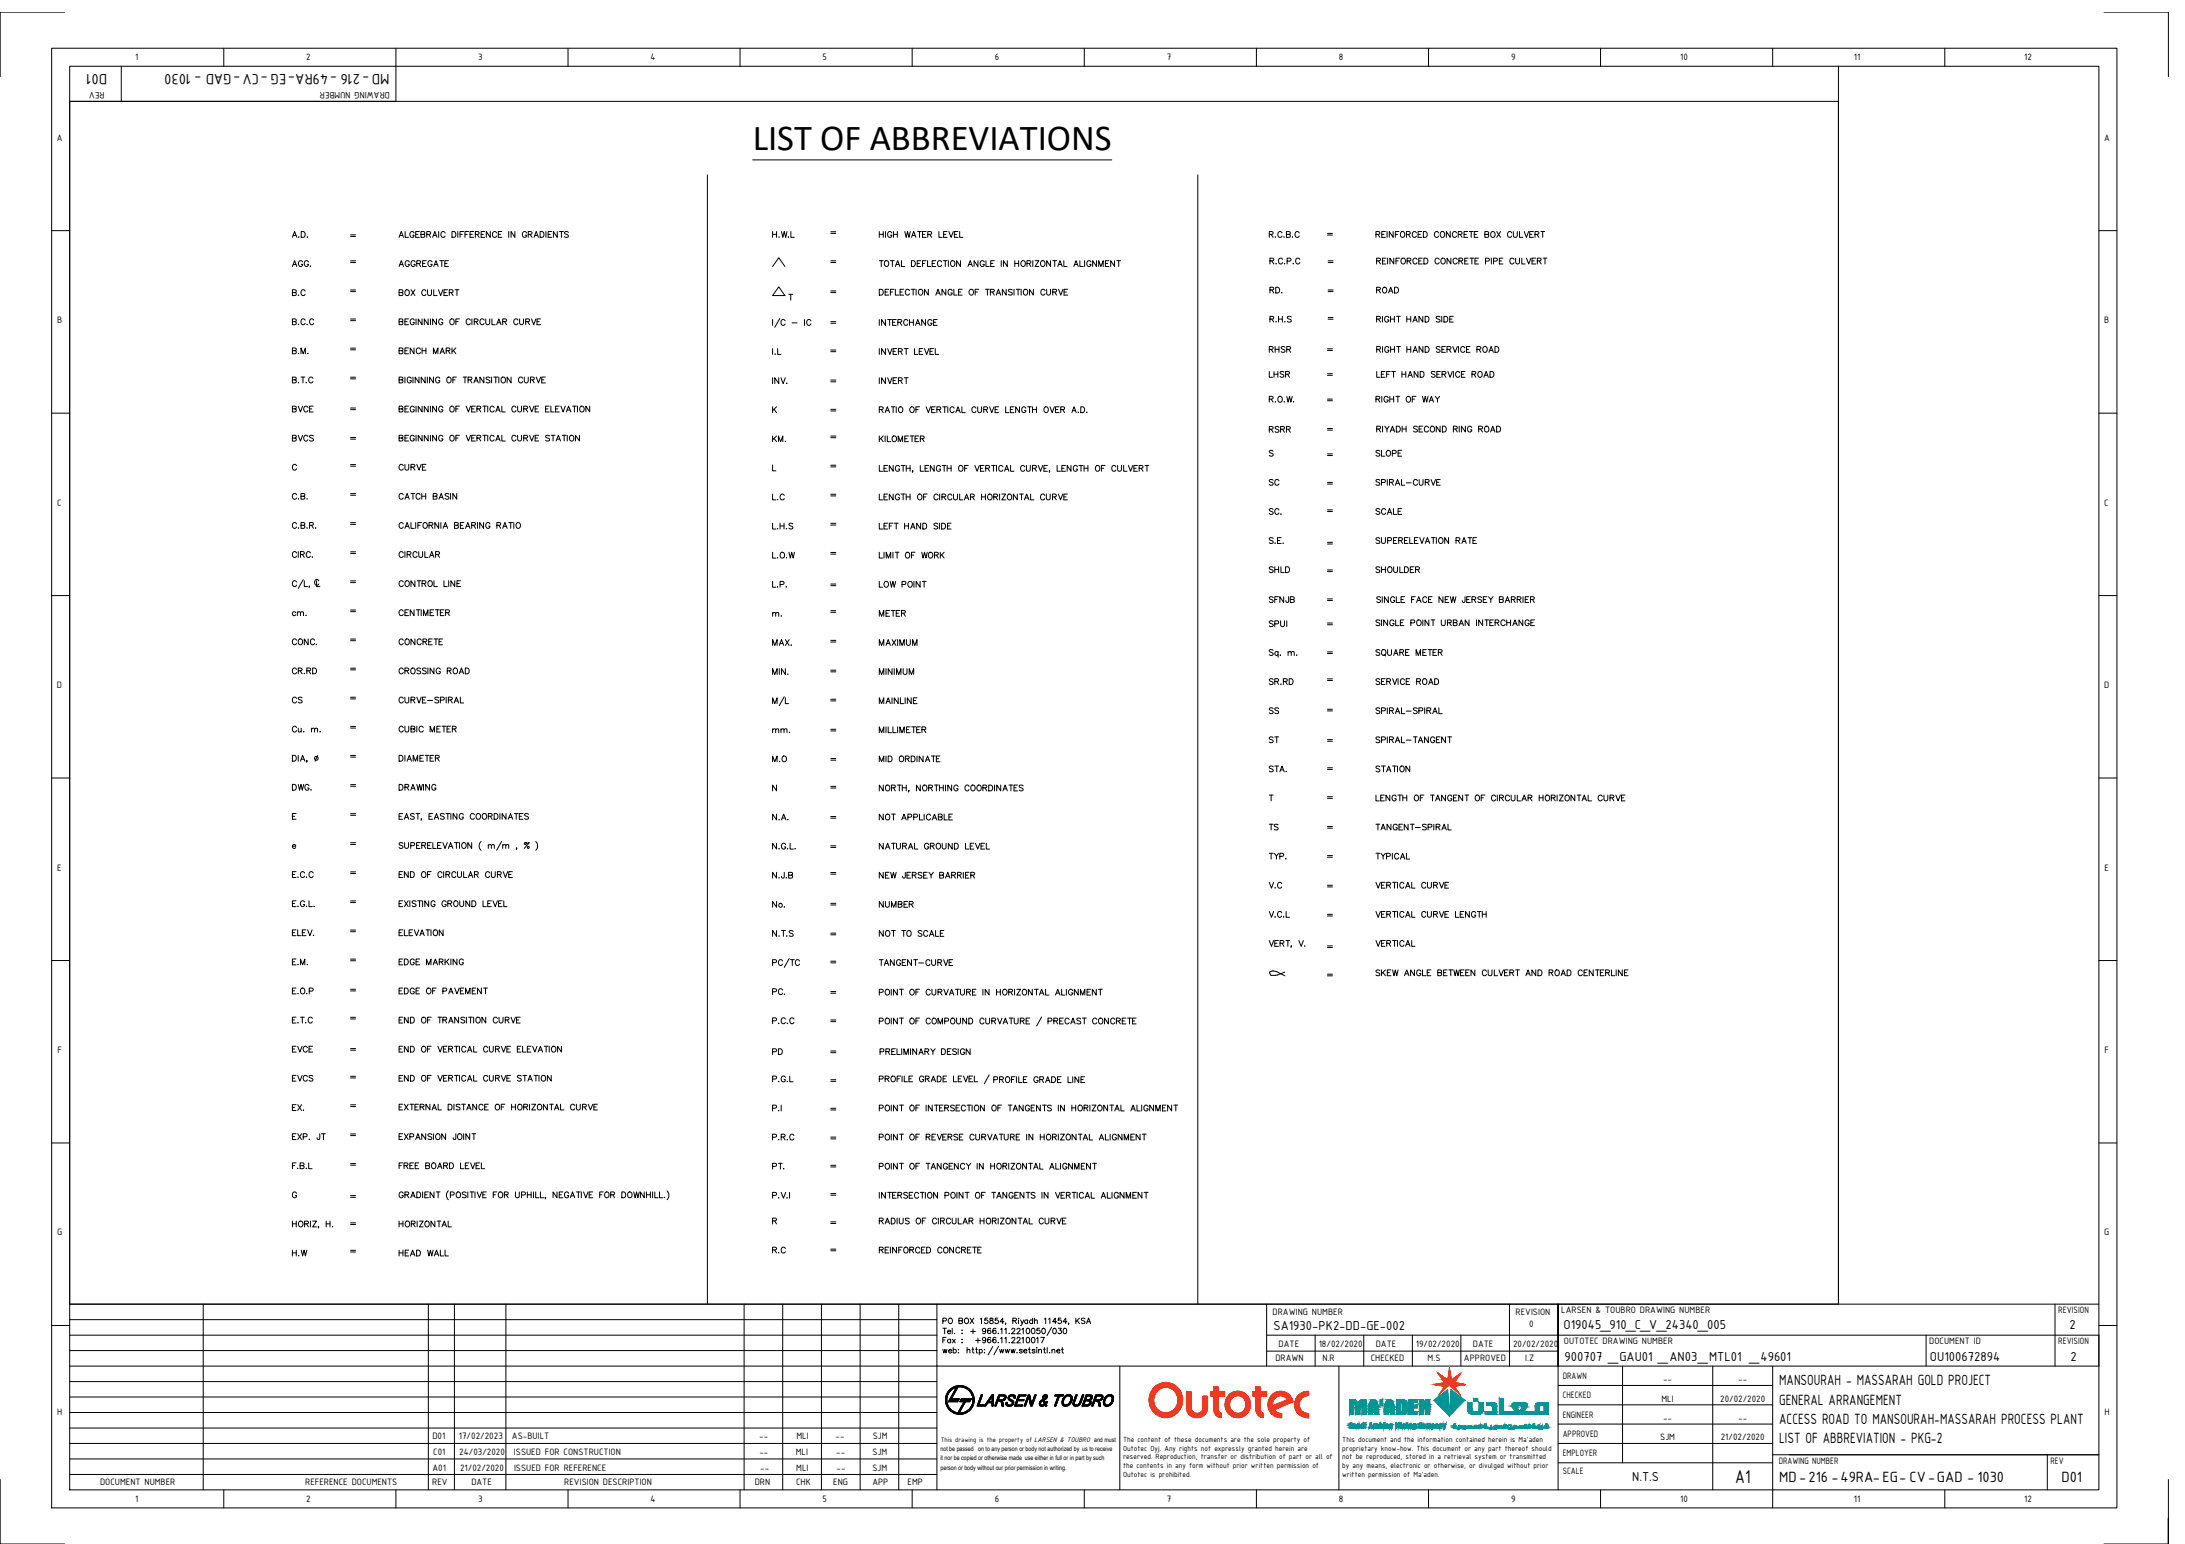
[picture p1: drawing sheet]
<svg xmlns="http://www.w3.org/2000/svg" width="841mm" height="594mm" viewBox="0 0 841 594" stroke-linecap="round" stroke-linejoin="round" font-family="sans-serif">
<defs><g id="words">
<text font-size="14.1" x="289.7" y="57.8">LIST OF ABBREVIATIONS</text>
<text font-size="7.7" x="667.9" y="570.5">A1</text>
<g font-size="7.1">
<text x="296.3" y="272.7">M/L</text>
<text x="296.3" y="373.6">PC/TC</text>
</g>
<g font-size="6.2">
<text x="41.2" y="28.5" transform="rotate(180 41.2 28.5)">D01</text>
<text x="149.9" y="28.5" transform="rotate(180 149.9 28.5)">MD-216 -49RA-EG -CV-GAD - 1030</text>
<text x="684.8" y="533.1">MANSOURAH - MASSARAH GOLD PROJECT</text>
<text x="684.8" y="540.5">GENERAL ARRANGEMENT</text>
<text x="684.8" y="547.9">ACCESS ROAD TO MANSOURAH-MASSARAH PROCESS PLANT</text>
<text x="684.8" y="555.4">LIST OF ABBREVIATION - PKG-2</text>
<text x="684.8" y="570.3">MD-216 -49RA-EG- CV-GAD - 1030</text>
<text x="793.5" y="570.3">D01</text>
</g>
<g font-size="5.7">
<text x="111.8" y="115">B.C</text>
<text x="152.8" y="115">BOX CULVERT</text>
<text x="152.8" y="126.3">BEGINNING OF CIRCULAR CURVE</text>
<text x="487.5" y="136.9">RHSR</text>
<text x="529.2" y="136.9">RIGHT HAND SERVICE ROAD</text>
<text x="337.6" y="148.9">INVERT</text>
<text x="111.8" y="159.8">BVCE</text>
<text x="529.2" y="167.6">RIYADH SECOND RING ROAD</text>
<text x="111.8" y="171.1">BVCS</text>
<text x="487.5" y="188">SC</text>
<text x="528.8" y="188">SPIRAL-CURVE</text>
<text x="296.3" y="193.7">L.C</text>
<text x="337.6" y="193.7">LENGTH OF CIRCULAR HORIZONTAL CURVE</text>
<text x="487.5" y="199.3">SC.</text>
<text x="528.8" y="199.3">SCALE</text>
<text x="487.5" y="233.2">SFNJB</text>
<text x="529.2" y="233.2">SINGLE FACE NEW JERSEY BARRIER</text>
<text x="337.6" y="238.5">METER</text>
<text x="111.8" y="249.4">CONC.</text>
<text x="152.8" y="249.4">CONCRETE</text>
<text x="528.8" y="253.6">SQUARE METER</text>
<text x="487.5" y="275.9">SS</text>
<text x="528.8" y="275.9">SPIRAL-SPIRAL</text>
<text x="487.5" y="287.2">ST</text>
<text x="528.8" y="287.2">SPIRAL-TANGENT</text>
<text x="152.8" y="294.2">DIAMETER</text>
<text x="337.6" y="305.9">NORTH, NORTHING COORDINATES</text>
<text x="152.8" y="316.8">EAST, EASTING COORDINATES</text>
<text x="337.6" y="316.8">NOT APPLICABLE</text>
<text x="487.5" y="320.7">TS</text>
<text x="528.8" y="320.7">TANGENT-SPIRAL</text>
<text x="337.6" y="328.1">NATURAL GROUND LEVEL</text>
<text x="152.8" y="339">END OF CIRCULAR CURVE</text>
<text x="337.6" y="361.6">NOT TO SCALE</text>
<text x="528.8" y="365.5">VERTICAL</text>
<text x="152.8" y="372.5">EDGE MARKING</text>
<text x="337.6" y="372.9">TANGENT-CURVE</text>
<text x="528.8" y="376.8">SKEW ANGLE BETWEEN CULVERT AND ROAD CENTERLINE</text>
<text x="337.6" y="384.2">POINT OF CURVATURE IN HORIZONTAL ALIGNMENT</text>
<text x="296.3" y="407.1">PD</text>
<text x="111.8" y="417.3">EVCS</text>
<text x="152.8" y="417.3">END OF VERTICAL CURVE STATION</text>
<text x="111.8" y="428.6">EX.</text>
<text x="296.3" y="439.9">P.R.C</text>
<text x="337.6" y="439.9">POINT OF REVERSE CURVATURE IN HORIZONTAL ALIGNMENT</text>
<text x="296.3" y="451.2">PT.</text>
<text x="337.6" y="451.2">POINT OF TANGENCY IN HORIZONTAL ALIGNMENT</text>
<text x="152.8" y="473.4">HORIZONTAL</text>
</g>
<g font-size="5.4">
<text x="490.2" y="511.7">SA1930-PK2-DD-GE-002</text>
<text x="601.8" y="511.2">O19045_910_C_V_24340_005</text>
<text x="796.6" y="511.2">2</text>
<text x="602.2" y="523.6">900707 _GAU01 _AN03_MTL01 _49601</text>
<text x="742.9" y="523.6">OU100672894</text>
<text x="797" y="523.6">2</text>
<text x="628.2" y="569.8">N.T.S</text>
</g>
<g font-size="5.3">
<text x="111.8" y="92.4">A.D.</text>
<text x="152.8" y="92.4">ALGEBRAIC DIFFERENCE IN GRADIENTS</text>
<text x="296.3" y="92.4">H.W.L</text>
<text x="337.6" y="92.4">HIGH WATER LEVEL</text>
<text x="487.5" y="92.4">R.C.B.C</text>
<text x="528.8" y="92.4">REINFORCED CONCRETE BOX CULVERT</text>
<text x="111.8" y="103.7">AGG.</text>
<text x="152.8" y="103.7">AGGREGATE</text>
<text x="337.6" y="103.7">TOTAL DEFLECTION ANGLE IN HORIZONTAL ALIGNMENT</text>
<text x="487.9" y="102.7">R.C.P.C</text>
<text x="528.8" y="102.7">REINFORCED CONCRETE PIPE CULVERT</text>
<text x="487.9" y="113.9">RD.</text>
<text x="528.8" y="113.9">ROAD</text>
<text x="337.6" y="114.7">DEFLECTION ANGLE OF TRANSITION CURVE</text>
<text x="487.9" y="125.2">R.H.S</text>
<text x="528.8" y="125.2">RIGHT HAND SIDE</text>
<text x="337.6" y="126.3">INTERCHANGE</text>
<text x="111.8" y="137.2">B.M.</text>
<text x="152.8" y="137.2">BENCH MARK</text>
<text x="337.6" y="137.6">INVERT LEVEL</text>
<text x="111.8" y="148.5">B.T.C</text>
<text x="152.8" y="148.5">BIGINNING OF TRANSITION CURVE</text>
<text x="487.5" y="146.4">LHSR</text>
<text x="529.2" y="146.4">LEFT HAND SERVICE ROAD</text>
<text x="487.5" y="155.9">R.O.W.</text>
<text x="528.8" y="155.9">RIGHT OF WAY</text>
<text x="487.5" y="167.6">RSRR</text>
<text x="152.8" y="170.7">BEGINNING OF VERTICAL CURVE STATION</text>
<text x="296.3" y="171.1">KM.</text>
<text x="337.6" y="171.1">KILOMETER</text>
<text x="528.8" y="176.7">SLOPE</text>
<text x="152.8" y="182">CURVE</text>
<text x="111.8" y="193.3">C.B.</text>
<text x="152.8" y="193.3">CATCH BASIN</text>
<text x="296.3" y="204.6">L.H.S</text>
<text x="337.6" y="204.6">LEFT HAND SIDE</text>
<text x="111.8" y="215.5">CIRC.</text>
<text x="152.8" y="215.5">CIRCULAR</text>
<text x="296.3" y="215.9">L.O.W</text>
<text x="337.6" y="215.9">LIMIT OF WORK</text>
<text x="487.5" y="210.3">S.E.</text>
<text x="528.8" y="210.3">SUPERELEVATION RATE</text>
<text x="487.5" y="221.5">SHLD</text>
<text x="528.8" y="221.5">SHOULDER</text>
<text x="152.8" y="226.8">CONTROL LINE</text>
<text x="296.3" y="227.2">L.P.</text>
<text x="337.6" y="227.2">LOW POINT</text>
<text x="152.8" y="238.1">CENTIMETER</text>
<text x="487.5" y="242.4">SPUI</text>
<text x="528.8" y="242">SINGLE POINT URBAN INTERCHANGE</text>
<text x="296.3" y="249.4">MAX.</text>
<text x="337.6" y="249.4">MAXIMUM</text>
<text x="111.8" y="260.3">CR.RD</text>
<text x="152.8" y="260.3">CROSSING ROAD</text>
<text x="296.3" y="260.7">MIN.</text>
<text x="337.6" y="260.7">MINIMUM</text>
<text x="487.5" y="264.6">SR.RD</text>
<text x="528.8" y="264.6">SERVICE ROAD</text>
<text x="111.8" y="271.6">CS</text>
<text x="152.8" y="271.6">CURVE-SPIRAL</text>
<text x="337.6" y="272">MAINLINE</text>
<text x="111.8" y="282.9">Cu. m.</text>
<text x="152.8" y="282.9">CUBIC METER</text>
<text x="296.3" y="294.2">M.O</text>
<text x="337.6" y="294.2">MID ORDINATE</text>
<text x="487.5" y="298.1">STA.</text>
<text x="528.8" y="298.1">STATION</text>
<text x="111.8" y="305.2">DWG.</text>
<text x="152.8" y="305.2">DRAWING</text>
<text x="528.8" y="309.4">LENGTH OF TANGENT OF CIRCULAR HORIZONTAL CURVE</text>
<text x="487.5" y="331.6">TYP.</text>
<text x="528.8" y="331.6">TYPICAL</text>
<text x="296.3" y="339">N.J.B</text>
<text x="337.6" y="339">NEW JERSEY BARRIER</text>
<text x="487.5" y="342.9">V.C</text>
<text x="528.8" y="342.9">VERTICAL CURVE</text>
<text x="152.8" y="350">EXISTING GROUND LEVEL</text>
<text x="296.3" y="350.3">No.</text>
<text x="337.6" y="350.3">NUMBER</text>
<text x="487.5" y="354.2">V.C.L</text>
<text x="528.8" y="354.2">VERTICAL CURVE LENGTH</text>
<text x="111.8" y="361.2">ELEV.</text>
<text x="152.8" y="361.2">ELEVATION</text>
<text x="111.8" y="383.5">E.O.P</text>
<text x="152.8" y="383.5">EDGE OF PAVEMENT</text>
<text x="296.3" y="383.8">PC.</text>
<text x="111.8" y="394.8">E.T.C</text>
<text x="152.8" y="394.8">END OF TRANSITION CURVE</text>
<text x="296.3" y="395.1">P.C.C</text>
<text x="111.8" y="406">EVCE</text>
<text x="152.8" y="406">END OF VERTICAL CURVE ELEVATION</text>
<text x="296.3" y="417.3">P.G.L</text>
<text x="381.7" y="417.7">PROFILE GRADE LINE</text>
<text x="152.8" y="428.3">EXTERNAL DISTANCE OF HORIZONTAL CURVE</text>
<text x="337.6" y="428.6">POINT OF INTERSECTION OF TANGENTS IN HORIZONTAL ALIGNMENT</text>
<text x="111.8" y="439.6">EXP. JT</text>
<text x="152.8" y="439.6">EXPANSION JOINT</text>
<text x="152.8" y="450.8">FREE BOARD LEVEL</text>
<text x="337.6" y="462.1">INTERSECTION POINT OF TANGENTS IN VERTICAL ALIGNMENT</text>
<text x="337.6" y="472">RADIUS OF CIRCULAR HORIZONTAL CURVE</text>
<text x="111.8" y="484.4">H.W</text>
<text x="152.8" y="484.4">HEAD WALL</text>
<text x="296.3" y="483.3">R.C</text>
<text x="337.6" y="483.3">REINFORCED CONCRETE</text>
</g>
<g font-size="4.9">
<text x="296.3" y="238.5">m.</text>
<text x="296.3" y="283.3">mm.</text>
</g>
<text font-size="4.4" x="111.8" y="238.1">cm.</text>
<g font-size="3.9">
<text x="166.4" y="553.6">D01</text>
<text x="176.6" y="553.6">17/02/2023</text>
<text x="197" y="553.6">AS-BUILT</text>
<text x="292.2" y="553.6">--</text>
<text x="306.6" y="553.6">MLI</text>
<text x="321.6" y="553.6">--</text>
<text x="335.9" y="553.6">SJM</text>
</g>
<g font-size="3.8">
<text x="52.1" y="23.2">1</text>
<text x="117.9" y="23.2">2</text>
<text x="184.1" y="23.1">3</text>
<text x="250.3" y="23.2">4</text>
<text x="316.6" y="23.1">5</text>
<text x="382.9" y="23.2">6</text>
<text x="449.1" y="23.2">7</text>
<text x="515.4" y="23.2">8</text>
<text x="581.6" y="23.1">9</text>
<text x="646.8" y="23.2">10</text>
<text x="713.6" y="23.2">11</text>
<text x="779.2" y="23.2">12</text>
<text x="40.2" y="35.3" transform="rotate(180 40.2 35.3)">REV</text>
<text x="150.1" y="35.3" transform="rotate(180 150.1 35.3)">DRAWING NUMBER</text>
<text x="21.9" y="54.1">A</text>
<text x="809.9" y="54.1">A</text>
<text x="22" y="124.3">B</text>
<text x="809.9" y="124.3">B</text>
<text x="22" y="194.5">C</text>
<text x="809.9" y="194.5">C</text>
<text x="21.9" y="264.7">D</text>
<text x="809.9" y="264.7">D</text>
<text x="22" y="335">E</text>
<text x="810" y="335">E</text>
<text x="22.1" y="405.1">F</text>
<text x="810.1" y="405.1">F</text>
<text x="22" y="475.4">G</text>
<text x="809.9" y="475.4">G</text>
<text x="489.8" y="505.9">DRAWING NUMBER</text>
<text x="583.3" y="505.9">REVISION</text>
<text x="600.9" y="505.3">LARSEN &amp; TOUBRO DRAWING NUMBER</text>
<text x="792.3" y="505.3">REVISION</text>
<text x="588.6" y="510.7">0</text>
<text x="492.2" y="518.1">DATE</text>
<text x="507.6" y="518.1">18/02/2020</text>
<text x="529.5" y="518.1">DATE</text>
<text x="545" y="518.1">19/02/2020</text>
<text x="566.9" y="518.1">DATE</text>
<text x="582.4" y="518.1">20/02/2020</text>
<text x="602" y="517.2">OUTOTEC DRAWING NUMBER</text>
<text x="742.6" y="517.2">DOCUMENT ID</text>
<text x="792.3" y="517.2">REVISION</text>
<text x="490.9" y="523.8">DRAWN</text>
<text x="509" y="523.6">N.R</text>
<text x="527.6" y="523.8">CHECKED</text>
<text x="549.5" y="523.6">M.S</text>
<text x="563.5" y="523.8">APPROVED</text>
<text x="587.1" y="523.6">I.Z</text>
<text x="601.5" y="530.6">DRAWN</text>
<text x="640.2" y="531.8">--</text>
<text x="669.1" y="531.8">--</text>
<text x="601.5" y="538">CHECKED</text>
<text x="639.5" y="539.3">MLI</text>
<text x="662.1" y="539.3">20/02/2020</text>
<text x="22" y="544.6">H</text>
<text x="601.5" y="545.5">ENGINEER</text>
<text x="810" y="544.6">H</text>
<text x="640.2" y="546.7">--</text>
<text x="669.1" y="546.7">--</text>
<text x="601.5" y="552.9">APPROVED</text>
<text x="639" y="554.2">SJM</text>
<text x="662.3" y="554.2">21/02/2020</text>
<text x="166.7" y="559.9">C01</text>
<text x="176.8" y="559.9">24/03/2020</text>
<text x="197.8" y="559.9">ISSUED FOR CONSTRUCTION</text>
<text x="292.3" y="559.9">--</text>
<text x="306.3" y="559.9">MLI</text>
<text x="321.8" y="559.9">--</text>
<text x="335.9" y="559.9">SJM</text>
<text x="601.5" y="560.4">EMPLOYER</text>
<text x="684.6" y="563.4">DRAWING NUMBER</text>
<text x="789.2" y="563.4">REV</text>
<text x="166.5" y="565.8">A01</text>
<text x="177.1" y="565.8">21/02/2020</text>
<text x="197.9" y="565.8">ISSUED FOR REFERENCE</text>
<text x="292.6" y="565.8">--</text>
<text x="306.5" y="565.8">MLI</text>
<text x="322" y="565.8">--</text>
<text x="335.8" y="565.8">SJM</text>
<text x="601.5" y="567.2">SCALE</text>
<text x="38.5" y="571.5">DOCUMENT NUMBER</text>
<text x="117.5" y="571.5">REFERENCE DOCUMENTS</text>
<text x="166.4" y="571.5">REV</text>
<text x="181.4" y="571.5">DATE</text>
<text x="217.2" y="571.5">REVISION DESCRIPTION</text>
<text x="290.5" y="571.5">DRN</text>
<text x="306.4" y="571.5">CHK</text>
<text x="320.7" y="571.5">ENG</text>
<text x="335.8" y="571.5">APP</text>
<text x="349.4" y="571.5">EMP</text>
<text x="52.1" y="577.9">1</text>
<text x="117.9" y="577.9">2</text>
<text x="184.1" y="577.8">3</text>
<text x="250.3" y="577.9">4</text>
<text x="316.6" y="577.8">5</text>
<text x="382.9" y="577.9">6</text>
<text x="449.1" y="577.9">7</text>
<text x="515.4" y="577.9">8</text>
<text x="581.6" y="578">9</text>
<text x="646.8" y="577.9">10</text>
<text x="713.6" y="577.9">11</text>
<text x="779.2" y="577.9">12</text>
</g>
<g font-size="3.5">
<text x="318.9" y="91">=</text>
<text x="510.1" y="91.7">=</text>
<text x="134.1" y="102.3">=</text>
<text x="318.9" y="102.3">=</text>
<text x="510.5" y="102.3">=</text>
<text x="134.1" y="113.6">=</text>
<text x="318.9" y="113.9">=</text>
<text x="510.5" y="113.6">=</text>
<text x="134.1" y="124.5">=</text>
<text x="318.9" y="125.6">=</text>
<text x="510.5" y="124.2">=</text>
<text x="134.1" y="135.8">=</text>
<text x="318.9" y="136.5">=</text>
<text x="510.1" y="136.2">=</text>
<text x="134.1" y="147.1">=</text>
<text x="318.9" y="148.2">=</text>
<text x="510.1" y="145.7">=</text>
<text x="510.1" y="155.6">=</text>
<text x="134.1" y="158.7">=</text>
<text x="318.9" y="159.5">=</text>
<text x="510.1" y="166.9">=</text>
<text x="318.9" y="169.7">=</text>
<text x="134.1" y="180.6">=</text>
<text x="318.9" y="181">=</text>
<text x="134.1" y="191.9">=</text>
<text x="318.9" y="203.2">=</text>
<text x="134.1" y="214.1">=</text>
<text x="318.9" y="214.5">=</text>
<text x="510.1" y="210.6">=</text>
<text x="510.1" y="221.2">=</text>
<text x="134.1" y="225.4">=</text>
<text x="318.9" y="226.5">=</text>
<text x="134.1" y="236.7">=</text>
<text x="510.1" y="241.7">=</text>
<text x="134.1" y="247.6">=</text>
<text x="318.9" y="248.4">=</text>
<text x="134.1" y="258.9">=</text>
<text x="318.9" y="259.6">=</text>
<text x="510.1" y="263.2">=</text>
<text x="134.1" y="270.2">=</text>
<text x="318.9" y="270.9">=</text>
<text x="510.1" y="274.8">=</text>
<text x="134.1" y="281.5">=</text>
<text x="318.9" y="282.6">=</text>
<text x="510.1" y="286.5">=</text>
<text x="134.1" y="292.5">=</text>
<text x="318.9" y="293.9">=</text>
<text x="510.1" y="297.4">=</text>
<text x="134.1" y="303.7">=</text>
<text x="318.9" y="304.4">=</text>
<text x="510.1" y="308.3">=</text>
<text x="134.1" y="315">=</text>
<text x="318.9" y="316.1">=</text>
<text x="510.1" y="320">=</text>
<text x="134.1" y="326.3">=</text>
<text x="318.9" y="327.4">=</text>
<text x="134.1" y="337.3">=</text>
<text x="318.9" y="337.6">=</text>
<text x="510.1" y="342.5">=</text>
<text x="134.1" y="348.5">=</text>
<text x="318.9" y="349.6">=</text>
<text x="510.1" y="353.8">=</text>
<text x="134.1" y="359.8">=</text>
<text x="318.9" y="360.9">=</text>
<text x="510.1" y="365.8">=</text>
<text x="318.9" y="371.8">=</text>
<text x="510.1" y="376.8">=</text>
<text x="134.1" y="382.4">=</text>
<text x="318.9" y="383.5">=</text>
<text x="134.1" y="393.3">=</text>
<text x="318.9" y="394.4">=</text>
<text x="134.1" y="405.3">=</text>
<text x="318.9" y="406.4">=</text>
<text x="134.1" y="415.9">=</text>
<text x="318.9" y="417.3">=</text>
<text x="134.1" y="426.9">=</text>
<text x="318.9" y="428.3">=</text>
<text x="134.1" y="438.1">=</text>
<text x="318.9" y="439.6">=</text>
<text x="318.9" y="450.1">=</text>
<text x="134.1" y="461.8">=</text>
<text x="318.9" y="461.1">=</text>
<text x="134.1" y="472.4">=</text>
<text x="318.9" y="472">=</text>
<text x="134.1" y="483">=</text>
<text x="318.9" y="482.6">=</text>
</g>
<g font-size="3.1">
<text x="134.1" y="92.1">=</text>
<text x="134.1" y="170">=</text>
<text x="510.1" y="176.4">=</text>
<text x="318.9" y="191.9">=</text>
<text x="510.1" y="187.3">=</text>
<text x="510.1" y="197.9">=</text>
<text x="134.1" y="202.8">=</text>
<text x="510.1" y="232.1">=</text>
<text x="318.9" y="236.7">=</text>
<text x="510.1" y="252.6">=</text>
<text x="510.1" y="330.9">=</text>
<text x="134.1" y="370.8">=</text>
<text x="134.1" y="449.4">=</text>
<text x="432.3" y="554.9">The content of these documents are the sole property of</text>
<text x="516.7" y="554.9">This document and the information contained herein is Ma'aden</text>
<text x="432.3" y="558.2">Outotec Oyj. Any rights not expressly granted herein are</text>
<text x="432.3" y="561.5">reserved. Reproduction, transfer or distribution of part or all of</text>
<text x="516.7" y="558.2">proprietary know-how. This document or any part thereof should</text>
<text x="516.7" y="561.5">not be reproduced, stored in a retrieval system or transmitted</text>
<text x="432.3" y="564.8">the contents in any form without prior written permission of</text>
<text x="432.3" y="568.1">Outotec is prohibited.</text>
<text x="516.7" y="564.8">by any means, electronic or otherwise, or divulged without prior</text>
<text x="516.7" y="568.1">written permission of Ma'aden.</text>
</g>
<text font-size="2.8" x="362.1" y="554.7">This drawing is the property of LARSEN &amp; TOUBRO and must</text>
<g font-size="2.5">
<text x="362" y="558.3">not be passed on to any person or body not authorized by us to receive</text>
<text x="362" y="561.9">it nor be copied or otherwise made use either in full or in part by such</text>
<text x="362" y="565.5">person or body without our prior permission in writing.</text>
</g>
</g></defs>
<!-- layer: CADR-MGN -->
<path d="M272.3 67.3v434.4M461 67.3v434.4" fill="none" stroke="#000" stroke-width=".38"/>
<!-- layer: TX1 -->
<g fill="none" stroke="#000" stroke-width=".38">
<path d="M297.4 102.5l2.3-3.3 2.4 3.3M299.7 110.4l2.4 3.3h-4.7zM303.6 113.3h1.5M304.4 113.3v2.2M112.6 123.8l1.2-.2 .1-.7-1.3-.2v2.2l1.3-.2v-.7l-.4-.2M114.9 124.7l.1 .1M117.5 123.2a.83 .83 0 0 0-1-.5 .83 .83 0 0 0-.6 .8v.6a.82 .82 0 0 0 .6 .8 .82 .82 0 0 0 1-.5M118.2 124.7l.1 .1M120.8 123.2a.83 .83 0 0 0-1-.5 .83 .83 0 0 0-.6 .8v.6a.82 .82 0 0 0 .6 .8 .82 .82 0 0 0 1-.5M297.4 123v2.2M297.4 134.1v2.3M298.4 136.2v.1"/>
<path d="M299.3 134.1v2.3h1.3M300.2 122.5l-2 3.4M302.2 123.5a.83 .83 0 0 0-.9-.6 .83 .83 0 0 0-.7 .9v.5a.82 .82 0 0 0 .7 .9 .82 .82 0 0 0 .9-.6M304.9 124.2h1.9M309.7 123v2.2M312.1 123.5a.83 .83 0 0 0-.9-.6 .83 .83 0 0 0-.7 .9v.5a.82 .82 0 0 0 .7 .9 .82 .82 0 0 0 .9-.6M153.6 157.3l1.3-.1 .1-.7-1.4-.2v2.2l1.4-.2v-.8l-.4-.2M155.9 157.3h.8M157.3 156.3h-1.4v2.2h1.4M159.5 156.8a.8 .8 0 0 0-1-.5 .8 .8 0 0 0-.6 .8v.6a.79 .79 0 0 0 .8 .8 .79 .79 0 0 0 .8-.8h-.6M160.1 156.3v2.2M162.5 156.3v2.2l-1.5-2.2v2.2"/>
<path d="M164.8 156.3v2.2l-1.5-2.2v2.2M165.7 156.3v2.2M168 156.3v2.2l-1.5-2.2v2.2M170.5 156.8a.82 .82 0 0 0-1-.5 .82 .82 0 0 0-.6 .8v.6a.81 .81 0 0 0 .8 .8 .81 .81 0 0 0 .8-.8h-.6M173.3 156.6l.3-.2a1.05 1.05 0 0 1 1.3 1 1.05 1.05 0 0 1-1.3 1l-.5-.7zM175.5 157.3h.8M176.9 156.3h-1.4v2.2M179.4 156.3l.9 2.2 .8-2.2M181.6 157.3h.8M183 156.3h-1.4v2.2h1.4M183.6 157.3l1.3-.1 .2-.5-.6-.4h-.9v2.2M184.3 157.3l.8 1.2"/>
<path d="M185.8 156.3h1.5M186.5 156.3v2.2M187.7 156.3v2.2M190.2 156.8a.82 .82 0 0 0-.9-.5 .82 .82 0 0 0-.7 .8v.6a.82 .82 0 0 0 .7 .8 .82 .82 0 0 0 .9-.5M190.8 158.5l.9-2.2 .8 2.2M191.2 157.7h1M193.2 156.3v2.2h1.3M198.6 156.8a.82 .82 0 0 0-.9-.5 .82 .82 0 0 0-.7 .8v.6a.82 .82 0 0 0 .7 .8 .82 .82 0 0 0 .9-.5M199.2 156.3v1.6l.7 .6 .7-.3 .1-1.9M201.6 157.3l1.3-.1 .2-.5-.5-.4h-1v2.2M202.3 157.3l.8 1.2M203.8 156.3l.9 2.2 .9-2.2"/>
<path d="M206 157.3h.8M207.3 156.3h-1.3v2.2h1.3M210 157.3h.9M211.4 156.3h-1.4v2.2h1.4M212 156.3v2.2h1.3M213.9 157.3h.8M215.3 156.3h-1.4v2.2h1.4M215.9 156.3l.8 2.2 .9-2.2M218 158.5l.8-2.2 .9 2.2M218.3 157.7h1.1M220.4 156.3h1.5M221.1 156.3v2.2"/>
<path d="M222.3 156.3v2.2M223.3 156.6l.2-.2a1.02 1.02 0 0 1 1.4 1.1 1.02 1.02 0 0 1-1.6 .7l-.2-.5zM227 156.3v2.2l-1.5-2.2v2.2M297.4 145.3v2.3M297.4 156.5v2.3M297.9 157.5l1 1.3M298.9 156.5l-1.5 1.5M299.7 145.3v2.3l-1.5-2.3v2.3M300.6 145.3l.8 2.3 .9-2.3M302.8 147.4l.1 .1M338.4 157.6l1.4-.1 .2-.6-.6-.4h-1v2.3M339.2 157.6l.8 1.2"/>
<path d="M340.7 158.8l.8-2.3 .9 2.3M341 158h1.1M343.1 156.5h1.4M343.8 156.5v2.3M345 156.5v2.3M346 156.9l.2-.3a1.03 1.03 0 0 1 1.3 1 1.03 1.03 0 0 1-1.3 1l-.4-.7zM350.4 156.9l.2-.3a1.03 1.03 0 0 1 1.3 1 1.03 1.03 0 0 1-1.3 1l-.4-.7zM352.5 157.6h.9M353.9 156.5h-1.4v2.3M356.5 156.5l.8 2.3 .9-2.3M358.6 157.6h.9M360 156.5h-1.4v2.3h1.4"/>
<path d="M360.6 157.6l1.3-.1 .2-.6-.5-.4h-1v2.3M361.4 157.6l.7 1.2M362.9 156.5h1.4M363.6 156.5v2.3M364.8 156.5v2.3M367.2 157.1a.8 .8 0 0 0-.9-.6 .8 .8 0 0 0-.6 .9v.5a.8 .8 0 0 0 .6 .9 .8 .8 0 0 0 .9-.6M367.9 158.8l.9-2.3 .8 2.3M368.2 158h1.1M370.2 156.5v2.3h1.3M375.7 157.1a.8 .8 0 0 0-1-.6 .8 .8 0 0 0-.6 .9v.5a.8 .8 0 0 0 .6 .9 .8 .8 0 0 0 1-.6M376.3 156.5v1.6l.7 .7 .5-.2 .3-.5v-1.6M378.7 157.6l1.2-.1 .2-.8-1.4-.2v2.3"/>
<path d="M379.4 157.6l.7 1.2M380.9 156.5l.8 2.3 .9-2.3M383 157.6h.9M384.4 156.5h-1.4v2.3h1.4M387.1 156.5v2.3h1.3M388.9 157.6h.8M390.3 156.5h-1.4v2.3h1.4M392.4 156.5v2.3l-1.5-2.3v2.3M394.9 157.1a.82 .82 0 0 0-1-.6 .82 .82 0 0 0-.6 .9v.5a.81 .81 0 0 0 .8 .9 .81 .81 0 0 0 .8-.9h-.6M395.5 156.5h1.5M396.3 156.5v2.3M397.4 157.6h1.5"/>
<path d="M397.4 156.5v2.3M398.9 156.5v2.3M402 156.9l.2-.3a1.03 1.03 0 0 1 1.3 1 1.03 1.03 0 0 1-1.3 1l-.4-.7zM404.1 156.5l.9 2.3 .8-2.3M406.3 157.6h.8M407.7 156.5h-1.4v2.3h1.4M408.3 157.6l1.3-.1 .1-.8-1.4-.2v2.3M409.1 157.6l.7 1.2M412.6 158.8l.8-2.3 .9 2.3M412.9 158h1.1M415 158.6h.1M416 156.5a1.21 1.21 0 0 1 1.4 .6 1.21 1.21 0 0 1-.3 1.5l-1.1 .2z"/>
<path d="M418.3 158.6h.1M114.2 179.2a.82 .82 0 0 0-1-.5 .82 .82 0 0 0-.6 .8v.6a.82 .82 0 0 0 .6 .8 .82 .82 0 0 0 1-.5M297.4 178.9v2.3h1.2M338.4 179.1v2.2h1.4M341.7 179.1h-1.4v2.2h1.4M343.8 179.1v2.2l-1.5-2.2v2.2M346.2 179.6a.91 .91 0 0 0-1.2-.4 .91 .91 0 0 0-.4 1.3 .81 .81 0 0 0 .8 .8 .81 .81 0 0 0 .8-.8h-.5M346.9 179.1h1.5M347.6 179.1v2.2M348.8 179.1v2.2M350.3 179.1v2.2M354.2 179.1v2.2h1.3"/>
<path d="M357.4 179.1h-1.3v2.2h1.3M359.6 179.1v2.2l-1.5-2.2v2.2M362 179.6a.91 .91 0 0 0-1.2-.4 .91 .91 0 0 0-.4 1.3 .81 .81 0 0 0 .8 .8 .81 .81 0 0 0 .8-.8h-.5M362.7 179.1h1.4M363.4 179.1v2.2M364.6 179.1v2.2M366.1 179.1v2.2M369.2 179.4a1.06 1.06 0 0 1 1.5 .3 1.06 1.06 0 0 1-.5 1.5 1.07 1.07 0 0 1-1.2-.4 1.07 1.07 0 0 1 .2-1.4zM372.7 179.1h-1.4v2.2M375.2 179.1l.9 2.2 .9-2.2M378.7 179.1h-1.3v2.2h1.3M381.7 179.1h1.4"/>
<path d="M382.4 179.1v2.2M383.6 179.1v2.2M386 179.6a.91 .91 0 0 0-1.2-.4 .91 .91 0 0 0-.4 1.3 .83 .83 0 0 0 .7 .8 .83 .83 0 0 0 .9-.5M389 179.1v2.2h1.3M394.4 179.6a.91 .91 0 0 0-1.2-.4 .91 .91 0 0 0-.4 1.3 .83 .83 0 0 0 .7 .8 .83 .83 0 0 0 .9-.5M395.1 179.1l.1 1.9 .5 .3 .8-.3 .1-1.9M399.7 179.1l.8 2.2 .8-2.2M403.2 179.1h-1.4v2.2h1.4M406.9 179.1v2.2h1.3M410.1 179.1h-1.4v2.2h1.4M412.2 179.1v2.2l-1.5-2.2v2.2M414.7 179.6a.8 .8 0 0 0-1-.5 .8 .8 0 0 0-.6 .9 .92 .92 0 0 0 .3 1.2 .92 .92 0 0 0 1.2-.2l.1-.5h-.5"/>
<path d="M415.3 179.1h1.5M416.1 179.1v2.2M417.3 179.1v2.2M418.7 179.1v2.2M421.8 179.4a1.06 1.06 0 0 1 1.6 .3 1.06 1.06 0 0 1-.5 1.5 1.07 1.07 0 0 1-1.3-.4 1.07 1.07 0 0 1 .2-1.4zM425.4 179.1h-1.4v2.2M429.5 179.6a.8 .8 0 0 0-.9-.5 .8 .8 0 0 0-.7 .9 .92 .92 0 0 0 .3 1.2 .92 .92 0 0 0 1.2-.2l.1-.2M430.2 179.1l.1 1.9 .5 .3 .7-.3 .2-1.9M432.5 179.1v2.2h1.3M434.3 179.1l.9 2.2 .8-2.2M437.8 179.1h-1.4v2.2h1.4M440.7 179.1h1.5"/>
<path d="M441.5 179.1v2.2M490 173.6l-.5-.3-.9 .3v.4l1.4 .9-.5 .6-.9-.3M340.3 180.2h.8M348.8 180.2h1.5M351.4 181.2h-.3h.3l-.3 .6M356.1 180.2h.8M364.6 180.2h1.5M371.3 180.2h.8M377.4 180.2h.8M379.4 180.2l1.3-.1 .2-.6-.5-.4h-1v2.2M380.1 180.2l.8 1.1M386.7 181.3l.8-2.2 .9 2.2"/>
<path d="M387 180.6h1.1M397.4 180.2l1.3-.1 .2-.6-.5-.4h-1v2.2M398.2 180.2l.7 1.1M401.8 180.2h.9M404 181.2h-.2h.2l-.2 .6M408.7 180.2h.9M417.3 180.2h1.4M424 180.2h.8M436.4 180.2h.9M438.5 180.2l1.2-.1 .2-.8-1.4-.2v2.2M439.2 180.2l.8 1.1M114.2 201.6a.82 .82 0 0 0-1-.6 .82 .82 0 0 0-.6 .9v.6a.82 .82 0 0 0 .6 .8 .82 .82 0 0 0 1-.6"/>
<path d="M114.9 203.1l.1 .1M115.9 202.1l1.2-.1 .1-.7-1.3-.2v2.2l1.3-.2v-.8l-.4-.2M118.2 203.1l.1 .1M119.2 202.1l1.2-.1 .2-.7-1.4-.2v2.2M119.9 202.1l.7 1.2M121.5 203.1l.1 .1M155.2 201.6a.82 .82 0 0 0-.9-.6 .82 .82 0 0 0-.7 .9v.6a.82 .82 0 0 0 .7 .8 .82 .82 0 0 0 .9-.6M155.9 203.3l.8-2.2 .9 2.2M156.2 202.5h1.1M158.2 201.1v2.2h1.3M160 201.1v2.2M160.9 202.1h.8"/>
<path d="M162.2 201.1h-1.3v2.2M163.2 201.2a1.03 1.03 0 0 1 1.3 1 1.03 1.03 0 0 1-1.3 1l-.4-.7zM165.1 202.1l1.3-.1 .1-.7-1.4-.2v2.2M165.9 202.1l.7 1.2M168.9 201.1v2.2l-1.5-2.2v2.2M169.7 201.1v2.2M170.5 203.3l.9-2.2 .9 2.2M170.9 202.5h1M174.9 202.1l1.3-.1 .2-.5-.5-.4h-1v2.2l1.4-.2 .1-.6-.5-.4M177.2 202.1h.8M178.5 201.1h-1.3v2.2h1.3M179.2 203.3l.9-2.2 .8 2.2"/>
<path d="M179.5 202.5h1.1M181.6 202.1l1.2-.1 .2-.7-1.4-.2v2.2M182.3 202.1l.7 1.2M183.8 201.1v2.2M186.1 201.1v2.2l-1.5-2.2v2.2M188.6 201.6a.82 .82 0 0 0-1-.6 .82 .82 0 0 0-.6 .9v.6a.81 .81 0 0 0 .8 .8 .81 .81 0 0 0 .8-.8h-.5M191.2 202.1l1.3-.1 .1-.7-1.4-.2v2.2M192 202.1l.7 1.2M193.5 203.3l.8-2.2 .9 2.2M193.8 202.5h1.1M195.8 201.1h1.5M196.6 201.1v2.2"/>
<path d="M197.8 201.1v2.2M199 201.2a1.03 1.03 0 0 1 1.3 1 1.03 1.03 0 0 1-1.3 1l-.4-.7zM114.2 224a.83 .83 0 0 0-1-.6 .83 .83 0 0 0-.6 .9v.5a.82 .82 0 0 0 .6 .9 .82 .82 0 0 0 1-.6M116.7 223l-1.9 3.4M117.1 223.4v2.3h1.3M119.2 225.6h-.3h.3l-.3 .5M121.9 223.4v2.3h1.2M122.7 223.5a.91 .91 0 0 0-1.3-.5 .91 .91 0 0 0-.3 1.3 .83 .83 0 0 0 .7 .9 .83 .83 0 0 0 .9-.5M490 250.2l-.5-.2-.9 .2 .2 .6 1.2 .8-.5 .6-.9-.3M491.9 251a.71 .71 0 0 0-1-.1 .71 .71 0 0 0 0 1.1 .71 .71 0 0 0 1-.1M491.9 250.7v2.2M492.8 252l.1 .1"/>
<path d="M495.8 251.1l.5-.4 .6 .1 .1 1.4M495.8 250.7v1.5M497 251.1l.5-.4 .5 .1 .2 1.4M499.1 252l.1 .1M341 279.7v2.2M341.9 279.7v2.2h1.2M343.7 279.7v2.2h1.3M345.5 279.7v2.2M350.3 279.7h-1.4v2.2h1.4M350.9 279.7h1.5M351.7 279.7v2.2M354.2 279.7h-1.4v2.2h1.4"/>
<path d="M112.6 290.6h.7a1.19 1.19 0 0 1 .8 1.2 1.19 1.19 0 0 1-.8 1.1h-.7zM114.8 290.6v2.3M115.6 292.9l.9-2.3 .8 2.3M115.9 292.1h1.1M118.2 292.7h-.2h.2l-.2 .6M122.2 290.7l-.9 2.2M338.4 281.9v-2.2l.9 2.2 .9-2.2v2.2M346.4 281.9v-2.2l.8 2.2 .9-2.2v2.2M348.9 280.7h.8M352.8 280.7h.9M354.9 280.7l1.3-.1 .2-.5-.6-.4h-.9v2.2M355.6 280.7l.8 1.2"/>
<path d="M112.6 314.1h.8M113.9 313h-1.3v2.2h1.3M298.9 302.1v2.2l-1.5-2.2v2.2M298.9 313.2v2.3l-1.5-2.3v2.3M299.8 315.3l.2 .1M300.8 315.5l.9-2.3 .8 2.3M301.1 314.8h1.1M303.3 315.3v.1M488.6 305.9h1.4M489.3 305.9v2.3M112.6 325.6h1.2a.72 .72 0 0 0-.8-.6 .72 .72 0 0 0-.6 .7 .72 .72 0 0 0 .7 .7l.7-.3M112.6 336.5h.8"/>
<path d="M113.9 335.4h-1.3v2.2h1.3M114.7 337.4l.1 .1M117.2 335.9a.91 .91 0 0 0-1.2-.4 .91 .91 0 0 0-.4 1.3 .83 .83 0 0 0 .7 .8 .83 .83 0 0 0 .9-.5M118 337.4l.1 .1M120.6 335.9a.91 .91 0 0 0-1.3-.4 .91 .91 0 0 0-.4 1.3 .83 .83 0 0 0 .7 .8 .83 .83 0 0 0 1-.5M155.1 324.5l-.5-.3-.8 .1-.1 .7 1.2 .5 .2 .6-.5 .3-1-.3M155.7 324.2v1.6l.7 .6 .5-.1 .4-.5v-1.6M158.1 325.4l1.3-.1 .2-.3-.2-.7-1.3-.1v2.2M160.3 325.3h.9M161.7 324.2h-1.4v2.2h1.4M162.3 325.3l1.3-.1 .3-.6-.3-.3-1.3-.1v2.2M163.1 325.3l.8 1.1"/>
<path d="M164.6 325.3h.9M166 324.2h-1.4v2.2h1.4M166.6 324.2v2.2h1.3M168.4 325.3h.9M169.8 324.2h-1.4v2.2h1.4M170.5 324.2l.8 2.2 .9-2.2M172.6 326.4l.8-2.2 .9 2.2M172.9 325.7h1.1M174.9 324.2h1.5M175.7 324.2v2.2M176.9 324.2v2.2M178.1 324.3a1.06 1.06 0 0 1 1.4 1 1.06 1.06 0 0 1-1.4 1l-.4-.7z"/>
<path d="M181.6 324.2v2.2l-1.5-2.2v2.2M185.2 323.8a2.24 2.24 0 0 0 0 3.4M187.9 325.4l.6-.4h.5l.1 1.4M187.9 325v1.4M189.1 325.4l.5-.4h.6l.1 1.4M193.1 323.8l-1.9 3.4M193.5 325.4l.5-.4h.5l.2 1.4M193.5 325v1.4M194.7 325.4l.5-.4h.5l.1 1.4M198.9 326.3h-.2h.2l-.2 .6M202.3 324.2l.2 .6-.5 .2-.1-.7 1.8-.1-1.9 2.2M206.2 323.8a2.33 2.33 0 0 1 0 3.4"/>
<path d="M298.9 324.5v2.2l-1.5-2.2v2.2M299.8 326.5l.2 .1M302.4 325a.82 .82 0 0 0-.9-.6 .82 .82 0 0 0-.7 .9v.6a.81 .81 0 0 0 .8 .8 .81 .81 0 0 0 .8-.8h-.5M303.1 326.5l.2 .1M304.1 324.5v2.2h1.3M306 326.5l.1 .1M112.6 347.7h.8M113.9 346.6h-1.3v2.2h1.3M114.7 348.6l.1 .1M117.2 347.1a.83 .83 0 0 0-.9-.5 .83 .83 0 0 0-.7 .8v.6a.81 .81 0 0 0 .8 .9 .81 .81 0 0 0 .8-.9h-.5M118 348.6l.1 .1M118.9 346.6v2.2h1.3"/>
<path d="M120.8 348.6l.2 .1M298.9 358v2.3l-1.5-2.3v2.3M300.8 358h1.5M301.5 358v2.3M305.3 358.4l-.6-.4-.9 .4 .2 .5 1.3 .7v.4l-.6 .3-.9-.3M112.6 370h.8M113.9 369h-1.3v2.2h1.3M114.7 371l.1 .1M115.6 371.2v-2.2l.9 2.2 .8-2.2v2.2M118.3 371l.1 .1M299.8 360.1l.2 .1M302.8 360.1l.1 .1"/>
<path d="M488.6 361.9l.8 2.2 .8-2.2M488.7 374.4l.7 .9 2.3-.2M488.9 373.9l-.2 .5M489.7 373.6l-.8 .3M490.1 373.6h-.5M490.2 373.6l1.2 .3M490.7 362.9h.8M491.5 373.9l3.1 1.6M492.1 361.9h-1.4v2.2h1.4M492.7 362.9h1.3l.1-.8-1.4-.2v2.2M493.5 362.9l.7 1.2M494.5 374l-2.8 1.2"/>
<path d="M494.9 361.9h1.5M495.7 361.9v2.2M497.1 364h-.2h.2l-.2 .5M499.9 361.9l.9 2.2 .9-2.2M502.2 363.9l.1 .1M338.4 392.9l1.4-.1 .2-.3-.2-.6-1.4-.2v2.3M340.9 392.1a.99 .99 0 0 1 1.6 .8 .99 .99 0 0 1-1.6 .8l-.2-.6zM343.1 391.7v2.3M345.4 391.7v2.3l-1.5-2.3v2.3M346.2 391.7h1.6M347 391.7v2.3M350.4 392.1a1.07 1.07 0 0 1 1.6 .3 1.07 1.07 0 0 1-.5 1.5 1.08 1.08 0 0 1-1.3-.5 1.08 1.08 0 0 1 .2-1.3z"/>
<path d="M352.5 392.8h.9M353.9 391.7h-1.4v2.3M358.1 392.3a.91 .91 0 0 0-1.3-.5 .91 .91 0 0 0-.3 1.3 .83 .83 0 0 0 .6 .9 .83 .83 0 0 0 1-.5M358.9 392.1a1.06 1.06 0 0 1 1.6 .3 1.06 1.06 0 0 1-.5 1.5 1.07 1.07 0 0 1-1.3-.5 1.07 1.07 0 0 1 .2-1.3zM361 394v-2.3l.9 2.3 .9-2.3v2.3M363.6 392.9l1.3-.1 .1-.8-1.4-.3v2.3M366.1 392.1a1.06 1.06 0 0 1 1.5 .3 1.06 1.06 0 0 1-.5 1.5 1.07 1.07 0 0 1-1.2-.5 1.07 1.07 0 0 1 .2-1.3zM368.2 391.7v1.6l.6 .7 .8-.3 .1-2M372.1 391.7v2.3l-1.5-2.3v2.3M372.9 391.7h.8a1.22 1.22 0 0 1 .7 1.1 1.22 1.22 0 0 1-.7 1.2h-.8zM378.7 392.3a.8 .8 0 0 0-.9-.6 .8 .8 0 0 0-.6 .9 .92 .92 0 0 0 .2 1.2 .92 .92 0 0 0 1.3-.1v-.2M379.4 391.7l.1 2 .6 .3 .7-.3 .1-2"/>
<path d="M381.7 392.8l1.3-.1 .1-.7-1.4-.3v2.3M382.5 392.8l.7 1.2M384 391.7l.8 2.3 .9-2.3M386.1 394l.9-2.3 .8 2.3M386.4 393.2h1.1M388.5 391.7h1.5M389.2 391.7v2.3M390.4 391.7v1.6l.6 .7 .8-.3 .1-2M392.7 392.8l1.3-.1 .2-.5-.5-.5h-1v2.3M393.5 392.8l.7 1.2M395 392.8h.8M396.4 391.7h-1.4v2.3h1.4"/>
<path d="M400.9 391.3l-1.9 3.4M403.4 392.9l1.3-.1 .2-.3-.2-.6-1.3-.2v2.3M405.6 392.8h1l.5-.6-.5-.5h-1v2.3M406.4 392.8l.7 1.2M407.9 392.8h.8M409.3 391.7h-1.4v2.3h1.4M411.5 392.3a.91 .91 0 0 0-1.3-.5 .91 .91 0 0 0-.3 1.3 .83 .83 0 0 0 .7 .9 .83 .83 0 0 0 .9-.5M412.1 394l.9-2.3 .8 2.3M412.4 393.2h1.1M416 392.1l-.6-.4-.9 .4 .2 .5 1.3 .7v.4l-.6 .3-.9-.3M416.6 391.7h1.5M417.4 391.7v2.3"/>
<path d="M422.2 392.3a.91 .91 0 0 0-1.3-.5 .91 .91 0 0 0-.3 1.3 .83 .83 0 0 0 .6 .9 .83 .83 0 0 0 1-.5M423.2 391.9a1.05 1.05 0 0 1 1.3 1 1.05 1.05 0 0 1-1.3 1l-.4-.8zM426.6 391.7v2.3l-1.5-2.3v2.3M429.1 392.3a.8 .8 0 0 0-1-.6 .8 .8 0 0 0-.6 .9 .92 .92 0 0 0 .3 1.2 .92 .92 0 0 0 1.2-.1l.1-.2M429.7 392.8l1.3-.1 .2-.5-.5-.5h-1v2.3M430.5 392.8l.7 1.2M432 392.8h.8M433.4 391.7h-1.4v2.3h1.4M434 391.7h1.5M434.7 391.7v2.3M435.9 392.8h.9M437.3 391.7h-1.4v2.3h1.4"/>
<path d="M338.4 415.2l1.4-.1 .2-.3-.2-.7-1.4-.1v2.2M338.7 404.7l1.3-.1 .1-.9-1.4-.2v2.2M340.7 415.1h1l.5-.6-.5-.5h-1v2.2M341 404.6l1.3-.1 .1-.8-1.4-.2v2.2M341.4 415.1l.8 1.1M341.7 404.6l.8 1.1M343.1 414.3a.97 .97 0 0 1 1.6 .8 .97 .97 0 0 1-1.6 .8l-.2-.5zM343.2 404.6h.9M344.6 403.5h-1.4v2.2h1.4M345.3 403.5v2.2h1.2M345.3 415.1h.8M346.7 414h-1.4v2.2"/>
<path d="M347.1 403.5v2.2M347.2 414v2.2M347.9 405.7v-2.2l.9 2.2 .8-2.2v2.2M348.1 414v2.2h1.2M349.9 415.1h.8M350.5 403.5v2.2M351.3 414h-1.4v2.2h1.4M352.8 403.5v2.2l-1.5-2.2v2.2M353.7 405.7l.8-2.2 .9 2.2M354 405h1M355.5 414.5a.81 .81 0 0 0-.9-.5 .81 .81 0 0 0-.7 .9 .92 .92 0 0 0 .3 1.2 .92 .92 0 0 0 1.2-.2l.1-.5h-.5M356 404.6l1.3-.1 .1-.8-1.4-.2v2.2"/>
<path d="M356.2 415.1l1.2-.1 .3-.5-.3-.4-1.2-.1v2.2M356.8 404.6l.7 1.1M356.9 415.1l.8 1.1M358.3 403.5l.8 1.1 .8-1.1M358.4 416.2l.9-2.2 .8 2.2M358.7 415.5h1.1M359.1 404.6v1.1M360.8 414h.7a1.16 1.16 0 0 1 .8 1.1 1.16 1.16 0 0 1-.8 1.1h-.7zM362.4 403.5h.8a1.18 1.18 0 0 1 .7 1.1 1.18 1.18 0 0 1-.7 1.1h-.8zM363 415.1h.8M364.3 414h-1.3v2.2h1.3M364.6 404.6h.9"/>
<path d="M366 403.5h-1.4v2.2h1.4M367 414v2.2h1.3M368.2 403.8l-.5-.3-1 .3 .2 .6 1.3 .7v.3l-.5 .3-1-.3M368.8 403.5v2.2M368.8 415.1h.9M370.2 414h-1.4v2.2h1.4M370.9 414l.8 2.2 .9-2.2M371.2 404a.81 .81 0 0 0-.9-.5 .81 .81 0 0 0-.6 .9 .92 .92 0 0 0 .3 1.2 .92 .92 0 0 0 1.2-.2v-.5h-.5M373 415.1h.9M373.4 403.5v2.2l-1.5-2.2v2.2M374.4 414h-1.4v2.2h1.4M375 414v2.2h1.3"/>
<path d="M380.8 413.6l-1.9 3.4M297.4 426.4l1.2-.1 .3-.7-.5-.4h-1v2.3M299.7 427.2l.1 .1M300.7 425.2v2.3M112.6 448.5h.8M113.9 447.4h-1.3v2.3M114.2 459.2a.82 .82 0 0 0-1-.6 .82 .82 0 0 0-.6 .9v.5a.81 .81 0 0 0 .8 .9 .81 .81 0 0 0 .8-.9h-.6M114.6 449.5l.1 .1M115.5 448.5l1.3-.1 .2-.5-.2-.4-1.3-.1v2.3l1.4-.2 .1-.6-.5-.4M117.9 449.5l.1 .1M118.8 447.4v2.3h1.3M155.2 459.2a.82 .82 0 0 0-.9-.6 .82 .82 0 0 0-.7 .9v.5a.81 .81 0 0 0 .8 .9 .81 .81 0 0 0 .8-.9h-.5"/>
<path d="M155.9 459.7l1.2-.1 .2-.8-1.4-.2v2.3M156.6 459.7l.7 1.2M160.4 458.6h.8a1.21 1.21 0 0 1 .7 1.1 1.21 1.21 0 0 1-.7 1.2h-.8zM162.7 458.6v2.3M163.5 459.7h.9M164.9 458.6h-1.4v2.3h1.4M167 458.6v2.3l-1.4-2.3v2.3M167.9 458.6h1.5M168.6 458.6v2.3M172.6 458.2a2.38 2.38 0 0 0 0 3.4M173.3 459.8l1.3-.1 .1-.9-1.4-.2v2.3M175.8 458.9l.2-.2a1.05 1.05 0 0 1 1.3 1.1 1.05 1.05 0 0 1-1.3 1l-.4-.8z"/>
<path d="M179.4 458.9l-.5-.3-1 .3 .2 .6 1.2 .5 .1 .6-.5 .3-1-.3M180.1 458.6v2.3M180.9 458.6h1.5M181.6 458.6v2.3M182.8 458.6v2.3M183.7 458.6l.8 2.3 .9-2.3M185.8 459.7h.9M187.2 458.6h-1.4v2.3h1.4M189.9 459.7h.8M191.2 458.6h-1.3v2.3M192 458.9l.2-.2a1.05 1.05 0 0 1 1.3 1.1 1.05 1.05 0 0 1-1.3 1l-.4-.8zM194.1 459.7l1.3-.1 .1-.8-1.4-.2v2.3"/>
<path d="M194.9 459.7l.7 1.2M198.4 458.6l.1 2 .5 .3 .8-.3 .1-2M200.7 459.8l1.3-.1 .3-.7-.6-.4h-1v2.3M203 459.7h1.5M203 458.6v2.3M204.5 458.6v2.3M205.3 458.6v2.3M206.2 458.6v2.3h1.3M208 458.6v2.3h1.3M214.4 458.6v2.3l-1.5-2.3v2.3M215.3 459.7h.8M216.6 458.6h-1.3v2.3h1.3"/>
<path d="M218.8 459.2a.8 .8 0 0 0-.9-.6 .8 .8 0 0 0-.6 .9v.5a.79 .79 0 0 0 .8 .9 .79 .79 0 0 0 .7-.9h-.5M221.9 458.6h1.4M222.6 458.6v2.3M223.8 458.6v2.3M224.6 458.6l.9 2.3 .8-2.3M226.8 459.7h.8M228.2 458.6h-1.4v2.3h1.4M230.8 459.7h.9M232.2 458.6h-1.4v2.3M232.9 458.9l.3-.2a1.05 1.05 0 0 1 1.3 1.1 1.05 1.05 0 0 1-1.3 1l-.5-.8zM235.1 459.7l1.3-.1 .2-.6-.6-.4h-.9v2.3M235.8 459.7l.8 1.2"/>
<path d="M239.3 458.6h.8a1.21 1.21 0 0 1 .8 1.1 1.21 1.21 0 0 1-.8 1.2h-.8zM241.8 458.9l.2-.2a1.05 1.05 0 0 1 1.3 1.1 1.05 1.05 0 0 1-1.3 1l-.4-.8zM243.9 458.6l.6 2.3 .5-2.3 .5 2.3 .6-2.3M248 458.6v2.3l-1.5-2.3v2.3M248.8 459.7h1.5M248.8 458.6v2.3M250.3 458.6v2.3M251.2 458.6v2.3M252 458.6v2.3h1.3M253.9 458.6v2.3h1.2M256.7 458.2a2.38 2.38 0 0 1 0 3.4M297.4 460l1.2-.1 .3-.7-.5-.4h-1v2.2"/>
<path d="M300.7 458.8l.8 2.2 .9-2.2M303.9 458.8v2.2M112.6 469.8v2.3M112.6 470.9h1.4M114 469.8v2.3M115.3 469.9a1.06 1.06 0 0 1 1.3 1 1.06 1.06 0 0 1-1.3 1l-.4-.7zM117.2 470.9l1.3-.1 .2-.5-.2-.4-1.3-.1v2.3M118 470.9l.7 1.2M119.5 469.8v2.3M120.3 469.8h1.5l-1.5 2.3h1.5M122.7 471.9h-.2h.2l-.2 .6M125.5 470.9h1.5"/>
<path d="M125.5 469.8v2.3M127 469.8v2.3M128 471.9h.1M158.1 460.9l.8-2.3 .9 2.3M158.4 460.1h1.1M210 460.8h-.2h.2l-.2 .5M219.5 460.9l.9-2.3 .8 2.3M219.8 460.1h1.1M255.8 460.6l.1 .2M297.4 469.7h1l.5-.6-.5-.4h-1v2.2M298.1 469.7l.8 1.2M299.7 460.8l.1 .1"/>
<path d="M302.9 460.8l.2 .1"/>
<circle cx="121.8" cy="291.8" r=".73"/>
<circle cx="203.3" cy="326.1" r=".38"/>
</g>
<!-- layer: TX2 -->
<path d="M289.7 61.5h138.2" fill="none" stroke="#000" stroke-width=".38"/>
<!-- layer: 0 -->
<path d="M26.8 39h680.8v462.8h-680.8zM487.5 519.9h112.2M487.5 501.8v23.8M506.2 513.7v11.9M524.9 513.7v11.9M543.6 513.7v11.9M562.3 513.7v11.9M581 501.8v23.8M599.7 501.8v23.8v-11.9h-112.2" fill="none" stroke="#000" stroke-width=".38"/>
<!-- layer: _TITLEBLOCK -->
<g fill="none" stroke="#ee3a23" stroke-width=".38">
<path d="M442.8 538.7a6 6 0 0 1 6.3-6.2 6 6 0 0 1 5.6 6.8M442.8 538.7a6 6 0 0 1 6.3-6.3 6 6 0 0 1 5.6 6.9M442.8 538.7a6 6 0 0 0 5.6 6.2 6 6 0 0 0 6.3-5.6M442.8 538.7a6 6 0 0 0 5.6 6.3 6 6 0 0 0 6.3-5.7M443 538.7a5.7 5.7 0 0 1 6.1-5.9 5.7 5.7 0 0 1 5.3 6.5M443 538.7a5.7 5.7 0 0 1 6.1-6 5.7 5.7 0 0 1 5.3 6.6M443 538.7a5.7 5.7 0 0 0 5.4 5.9 5.7 5.7 0 0 0 6-5.3M443 538.7a5.7 5.7 0 0 0 5.4 6 5.7 5.7 0 0 0 6-5.4M443.3 538.7a5.4 5.4 0 0 1 5.8-5.6 5.4 5.4 0 0 1 5 6.2M443.3 538.7a5.4 5.4 0 0 1 5.8-5.7 5.4 5.4 0 0 1 5 6.3M443.3 538.7a5.4 5.4 0 0 0 5.1 5.7 5.4 5.4 0 0 0 5.7-5.1M443.6 538.7a5.1 5.1 0 0 1 5.5-5.3 5.1 5.1 0 0 1 4.7 5.9"/>
<path d="M443.6 538.7a5.1 5.1 0 0 1 5.5-5.4 5.1 5.1 0 0 1 4.7 6M443.6 538.7a5.1 5.1 0 0 0 4.8 5.4 5.1 5.1 0 0 0 5.4-4.8M443.7 534.3a6.6 6.6 0 0 1 8.9-1.1 6.6 6.6 0 0 1 1.8 8.7 6.4 6.4 0 0 1-8 3.2 6.4 6.4 0 0 1-3.9-7.7l.3-1.3zM443.9 538.7a4.8 4.8 0 0 1 5.2-5 4.8 4.8 0 0 1 4.4 5.6M443.9 538.7a4.8 4.8 0 0 1 5.2-5.1 4.8 4.8 0 0 1 4.4 5.7M443.9 534.6a6.4 6.4 0 0 1 10.3 1 6.4 6.4 0 0 1-4.2 9.4 6.5 6.5 0 0 1-6.6-3.1 6.5 6.5 0 0 1 .5-7.3zM443.9 538.7a4.8 4.8 0 0 0 4.5 5.1 4.8 4.8 0 0 0 5.1-4.5M444 538.7a4.7 4.7 0 0 1 5-5 4.7 4.7 0 0 1 4.5 5.5M444.1 534a6.6 6.6 0 0 1 9.5 .3 6.6 6.6 0 0 1-.7 9.5 6.6 6.6 0 0 1-9.1-.7 6.6 6.6 0 0 1 .3-9.1zM444.3 534.1a6.4 6.4 0 0 1 9.1 .1 6.4 6.4 0 0 1-.2 9.1 6.4 6.4 0 0 1-9.1-.2 6.4 6.4 0 0 1 .2-9zM444.5 534.4a6 6 0 0 1 8.6 .1 6 6 0 0 1-.1 8.5 6 6 0 0 1-8.6-.1 6 6 0 0 1 .1-8.5zM444.6 535.2a5.4 5.4 0 0 1 8.1-.3 5.4 5.4 0 0 1-.6 8 5.4 5.4 0 0 1-7.3-.4 5.4 5.4 0 0 1-.2-7.3z"/>
<path d="M444.7 534.6a5.8 5.8 0 0 1 8.3 .3 5.8 5.8 0 0 1-.6 8.3 5.8 5.8 0 0 1-7.5-.3 5.8 5.8 0 0 1-.8-7.5zM444.7 533.6a6.5 6.5 0 0 1 10.4 4 6.5 6.5 0 0 1-8.3 7.4 6.8 6.8 0 0 1-2.1-11.4zM444.8 534.6a5.7 5.7 0 0 1 8.5 .8 5.7 5.7 0 0 1-1.9 8.3 5.7 5.7 0 0 1-7.2-1.7 5.7 5.7 0 0 1 .6-7.4zM444.8 533.8a6.3 6.3 0 0 1 9.3 1.7 6.3 6.3 0 0 1-2.9 9 6.3 6.3 0 0 1-7.8-2.6 6.3 6.3 0 0 1 1.4-8.1zM444.9 535.4a5 5 0 0 1 6.8-.9 5 5 0 0 1 1.3 6.7 5 5 0 0 1-6.8 1.9 5 5 0 0 1-1.8-6.9zM445 534.8a5.4 5.4 0 0 1 8.3 1.2 5.4 5.4 0 0 1-3 7.9 5.4 5.4 0 0 1-6.2-2.5 5.4 5.4 0 0 1 .9-6.6zM445 534a5.9 5.9 0 0 1 8.1 .8 5.9 5.9 0 0 1-.3 8.1 5.9 5.9 0 0 1-8.2 .1 6.4 6.4 0 0 1 .4-9zM445.2 535a5.1 5.1 0 0 1 7.4 .3 5.1 5.1 0 0 1-.6 7.4 5.2 5.2 0 0 1-7.1-.6 5.2 5.2 0 0 1 .3-7.1zM445.4 535.3a4.8 4.8 0 0 1 6.9 .3 4.8 4.8 0 0 1-.6 6.8 4.8 4.8 0 0 1-6.6-.6 4.8 4.8 0 0 1 .3-6.5zM445.4 535.2a4.9 4.9 0 0 1 7 .3 4.9 4.9 0 0 1-.6 7 4.9 4.9 0 0 1-6.7-.6 4.9 4.9 0 0 1 .3-6.7zM456.6 535.4h1.9v6.1a2.24 2.24 0 0 0 2.2 2.2 2.24 2.24 0 0 0 2.3-2.2v-4.3h1.8v4.3a4.1 4.1 0 0 1-4.1 4 4.1 4.1 0 0 1-4.1-4zM456.7 535.5h1.7v6a2.33 2.33 0 0 0 2.3 2.3 2.33 2.33 0 0 0 2.4-2.3v-4.2h1.7v4.2a4 4 0 0 1-4.1 3.9 4 4 0 0 1-4-3.9z"/>
<path d="M456.8 535.6h1.5v5.9a2.41 2.41 0 0 0 2.4 2.4 2.41 2.41 0 0 0 2.5-2.4v-4.2h1.6v4.2a4 4 0 0 1-4 3.9 4 4 0 0 1-4-3.9zM456.8 535.6h1.4v6l.3 .9a2.53 2.53 0 0 0 3.8 1l.7-.9 .3-1.1v-4.1h1.4v4.1a3.9 3.9 0 0 1-4 3.8 3.9 3.9 0 0 1-3.9-3.8zM457 535.8h1.1v5.7a2.65 2.65 0 0 0 2.4 2.6 2.65 2.65 0 0 0 2.9-2.2v-4.3h1.1v3.9a3.7 3.7 0 0 1-3.8 3.6 3.7 3.7 0 0 1-3.7-3.6zM457.1 535.9h.9v5.6a2.73 2.73 0 0 0 2.8 2.7 2.73 2.73 0 0 0 2.7-2.7v-3.9h1v3.9a3.7 3.7 0 0 1-3.7 3.6 3.7 3.7 0 0 1-3.7-3.6zM457.4 536.2h.3v5.3a3 3 0 0 0 3.1 3 3 3 0 0 0 3-3v-3.6h.4v3.6a3.4 3.4 0 0 1-3.4 3.3 3.4 3.4 0 0 1-3.4-3.3zM457.4 536.2l.2 5.3a3.1 3.1 0 0 0 3.1 3 3.1 3.1 0 0 0 3.2-3v-3.5h.2v3.5a3.3 3.3 0 0 1-3.3 3.2 3.3 3.3 0 0 1-3.4-3.2zM467.1 533.6h1.8v1.8h2.5v1.8h-2.5v4.6a1.94 1.94 0 0 0 1.2 1.9v1.8a3.2 3.2 0 0 1-3-3.7v-4.6h-1.2v-1.8h1.2zM467.3 533.7h1.6v1.8h2.4v1.6h-2.4v4.7a1.54 1.54 0 0 0 1.1 1.9v1.7a3.1 3.1 0 0 1-2.7-3.6v-4.7h-1.4v-1.6h1.4zM467.3 533.7h1.5v1.9h2.4v1.4h-2.4v4.8a1.71 1.71 0 0 0 1.1 2v1.5a2.81 2.81 0 0 1-2.6-3.5v-4.8h-1.3v-1.4h1.3zM467.3 533.8h1.4v1.8h2.5v1.4h-2.5v4.8a1.69 1.69 0 0 0 1.2 2v1.4a2.98 2.98 0 0 1-2.6-3.4v-4.8h-1.1v-1.4h1.1zM467.4 533.9h1.2v1.8h2.5v1.2h-2.5v4.9a1.97 1.97 0 0 0 1.2 2.1v1.3l-1.5-.7-.7-1.2-.2-6.4h-1.2v-1.2h1.2zM467.6 534h1v1.8h2.4v1h-2.4v5.5l.3 1 .8 .6v1.2l-1.1-.5-.9-1.3-.1-6.5h-1.4v-1h1.4z"/>
<path d="M467.6 534h.9v1.9h2.4v.8h-2.4v5.6l.4 1.1 .7 .6v1l-1.3-.8a2.64 2.64 0 0 1-.7-2.4v-5.1h-1.2v-.8h1.2zM467.6 534.1h.8v1.8h2.5v.8h-2.5v5.6l.2 .9 .9 .8v.9l-.8-.5a2.63 2.63 0 0 1-1.1-2.6v-5.1h-1.1v-.8h1.1zM467.7 534.2h.6v1.8h2.5v.6h-2.5v5.7l1.2 2.4-1.3-.8-.3-1-.2-6.3h-1.2v-.6h1.2zM467.9 534.3h.4v1.8h2.4v.4h-2.4v5.8l.2 .9 .9 .9v.5l-.8-.4-.6-.8-.1-6.9h-1.4v-.4h1.4zM467.9 534.3h.3v1.9h2.4v.2h-2.4v5.9l.4 1.3 .7 .9-.8-.5-.5-.8-.1-6.8h-1.2v-.2h1.2zM467.9 534.4h.3v1.8h2.4v.2h-2.4v5.9l.1 .9 .9 1.2-.8-.7-.4-.9-.1-6.4h-1.1v-.2h1.1zM468 534.5v7.9l.5 1.3 .6 .6-.8-.8-.3-1zM473 537a4.8 4.8 0 0 1 6.6-.1 4.8 4.8 0 0 1 .5 6.6 4.8 4.8 0 0 1-6.6 .7 5 5 0 0 1-.5-7.2zM473 537.6a4.4 4.4 0 0 1 6.1-.8 4.4 4.4 0 0 1 .9 6.1 4.4 4.4 0 0 1-6.3 1 4.4 4.4 0 0 1-.7-6.3zM473.2 536.5a5.1 5.1 0 0 1 8.1 2.7 5.1 5.1 0 0 1-5.8 6.2 5.2 5.2 0 0 1-3.9-3.8 5.2 5.2 0 0 1 1.6-5.1zM473.2 537.2a4.5 4.5 0 0 1 6.2-.4 4.5 4.5 0 0 1 .7 6.1 4.5 4.5 0 0 1-6.1 1.5 4.5 4.5 0 0 1-1.6-6.1zM473.2 537.2a4.6 4.6 0 0 1 7.3 1.4 4.6 4.6 0 0 1-3.7 6.4 4.7 4.7 0 0 1-4.4-2.7 4.7 4.7 0 0 1 .8-5.1z"/>
<path d="M473.3 536.6a4.9 4.9 0 0 1 7.8 2.4 4.9 4.9 0 0 1-5 6.4 5.1 5.1 0 0 1-4.2-3.5 5.1 5.1 0 0 1 1.4-5.3zM473.4 536.8a4.8 4.8 0 0 1 7.1 1.1 4.8 4.8 0 0 1-2.2 6.9 4.8 4.8 0 0 1-5.8-2 4.8 4.8 0 0 1 .9-6zM473.5 537.4a4.3 4.3 0 0 1 6.8 1.3 4.3 4.3 0 0 1-3.5 6 4.4 4.4 0 0 1-4.1-2.6 4.4 4.4 0 0 1 .8-4.7zM473.6 537.6a4 4 0 0 1 6.5 1.2 4 4 0 0 1-3.3 5.7 4.2 4.2 0 0 1-3.9-2.4 4.2 4.2 0 0 1 .7-4.5zM473.7 537.6a3.9 3.9 0 0 1 5.1-.4 3.9 3.9 0 0 1 1 5 3.9 3.9 0 0 1-5.8 1.3 3.9 3.9 0 0 1-.3-5.9zM473.7 537.7a3.9 3.9 0 0 1 5.8 .4 3.9 3.9 0 0 1-1.2 5.7 3.9 3.9 0 0 1-4.9-1.1 3.9 3.9 0 0 1 .3-5zM473.8 537.8a3.8 3.8 0 0 1 6 1.1 3.8 3.8 0 0 1-3 5.3 3.9 3.9 0 0 1-3.6-2.2 3.9 3.9 0 0 1 .6-4.2zM473.9 537.8a3.6 3.6 0 0 1 5 .1 3.6 3.6 0 0 1 .1 5 3.6 3.6 0 0 1-5 .3 3.9 3.9 0 0 1-.1-5.4zM474 536.8a4.3 4.3 0 0 1 6.6 3.3 4.3 4.3 0 0 1-6.1 4.2 4.6 4.6 0 0 1-.5-7.5zM474.2 537.6a3.6 3.6 0 0 1 5.4 1.3 3.6 3.6 0 0 1-2.4 5 3.6 3.6 0 0 1-3.9-2 3.6 3.6 0 0 1 .9-4.3zM474.3 537.7a3.4 3.4 0 0 1 4.8 .6 3.4 3.4 0 0 1-.6 4.7 3.4 3.4 0 0 1-4.8-.6l-.3-.6a3.8 3.8 0 0 1 .9-4.1zM474.4 537.9a3.2 3.2 0 0 1 4.4 .4 3.2 3.2 0 0 1-.2 4.4 3.2 3.2 0 0 1-4.5-.1 3.2 3.2 0 0 1 .1-4.5z"/>
<path d="M476.4 535.3a5.1 5.1 0 0 0-4.8 5.3 5.1 5.1 0 0 0 5.3 4.8M476.4 535.6a4.8 4.8 0 0 0-4.5 4.9 4.8 4.8 0 0 0 4.9 4.6M476.4 535.9a4.5 4.5 0 0 0-4.2 4.6 4.5 4.5 0 0 0 4.6 4.3M476.4 536.2a4.2 4.2 0 0 0-3.9 4.3 4.2 4.2 0 0 0 4.3 4M476.4 536.5a3.9 3.9 0 0 0-3.6 4 3.9 3.9 0 0 0 4 3.7M476.4 536.8a3.6 3.6 0 0 0-3.3 3.7 3.6 3.6 0 0 0 3.6 3.4M476.4 537a3.4 3.4 0 0 0-3.2 3.5 3.4 3.4 0 0 0 3.5 3.3M476.4 535.3a5.1 5.1 0 0 1 4.9 4.8 5.1 5.1 0 0 1-4.4 5.3M476.4 535.6a4.8 4.8 0 0 1 4.6 4.5 4.8 4.8 0 0 1-4.2 5M476.4 535.9a4.5 4.5 0 0 1 4.3 4.2 4.5 4.5 0 0 1-3.9 4.7M476.4 536.2a4.2 4.2 0 0 1 4 3.9 4.2 4.2 0 0 1-3.6 4.4M476.4 536.5a3.9 3.9 0 0 1 3.7 3.6 3.9 3.9 0 0 1-3.3 4.1"/>
<path d="M476.4 536.8a3.6 3.6 0 0 1 3.4 3.4 3.6 3.6 0 0 1-3.1 3.7M476.4 537a3.4 3.4 0 0 1 3.3 3.3 3.4 3.4 0 0 1-3 3.5M483.3 533.6h1.8v1.8h2.5v1.8h-2.5v4.6a1.85 1.85 0 0 0 1.2 1.9v1.8a3.2 3.2 0 0 1-3-3.7v-4.6h-1.2v-1.8h1.2zM483.4 533.7h1.7v1.8h2.4v1.6h-2.4v4.7a1.56 1.56 0 0 0 1.1 1.9v1.7a3.1 3.1 0 0 1-2.8-3.6v-4.7h-1.2v-1.6h1.2zM483.5 533.7h1.5v1.9h2.4v1.4h-2.4v4.8a1.71 1.71 0 0 0 1.1 2v1.5a3 3 0 0 1-2.6-3.5v-4.8h-1.3v-1.4h1.3zM483.5 533.8h1.4v1.8h2.5v1.4h-2.5v4.8a1.69 1.69 0 0 0 1.2 2v1.4a2.98 2.98 0 0 1-2.6-3.4v-4.8h-1.2v-1.4h1.2zM483.6 533.9h1.2v1.8h2.5v1.2h-2.5v4.9a1.89 1.89 0 0 0 1.2 2.1v1.3l-1.2-.6a2.8 2.8 0 0 1-1.2-2.8v-4.9h-1.2v-1.2h1.2zM483.7 534h1.1v1.8h2.4v1h-2.4v5.5l.5 1.3 .6 .3v1.2l-1.1-.5-.9-1.3-.2-6.5h-1.2v-1h1.2zM483.8 534h.9v1.9h2.4v.8h-2.4v5.6l.2 .9 .9 .8v1l-1.1-.6a2.72 2.72 0 0 1-.9-2.6v-5.1h-1.3v-.8h1.3zM483.8 534.1h.8v1.8h2.5v.8h-2.5v5.6l.4 1.1 .7 .6 .1 .9-.9-.5a2.63 2.63 0 0 1-1.1-2.6v-5.1h-1.2v-.8h1.2zM483.9 534.2h.6v1.8h2.5v.6h-2.5v5.7l1.2 2.4-1.1-.6-.6-1.2-.1-6.3h-1.2v-.6h1.2zM484 534.3h.5v1.8h2.4v.4h-2.4v5.8l.2 .9 .9 .9v.5l-1.1-.8-.5-1.3v-6h-1.2v-.4h1.2z"/>
<path d="M484.1 534.3h.3v1.9h2.4v.2h-2.4v5.9l.2 .9 .9 1.3-.6-.4a2.18 2.18 0 0 1-.8-2.3v-5.4h-1.3v-.2h1.3zM484.1 534.4h.2v1.8h2.5v.2h-2.5v5.9l1.1 2.1-.8-.7-.4-.9-.1-6.4h-1.2v-.2h1.2zM484.2 534.5v7.9l.5 1.3 .6 .6-.6-.6-.5-1.5zM489.1 537.2a4.9 4.9 0 0 1 5-1.8 4.9 4.9 0 0 1 3.7 3.9l-7.3 3.1 1.1 1 1.7 .4v1.7a5.2 5.2 0 0 1-4.8-2.8 5.2 5.2 0 0 1 .6-5.5zM489.9 539.6l-.1 1.3M490.8 538.1a2.86 2.86 0 0 1 4.6 .5l-5.5 2.3 .1-1.4zM492.4 539.8l-2.6 1.2M493 535.4a5.1 5.1 0 0 0-4.9 5.3 5.1 5.1 0 0 0 5.2 4.8M493 535.4a5 5 0 0 0-4.8 5.2 5 5 0 0 0 5.1 4.8M493 535.7a4.8 4.8 0 0 0-4.6 5 4.8 4.8 0 0 0 4.9 4.5M493 535.7a4.7 4.7 0 0 0-4.5 4.9 4.7 4.7 0 0 0 4.8 4.5M493 536a4.5 4.5 0 0 0-4.3 4.7 4.5 4.5 0 0 0 4.6 4.2"/>
<path d="M493 536a4.4 4.4 0 0 0-4.2 4.6 4.4 4.4 0 0 0 4.5 4.2M493 536.3a4.2 4.2 0 0 0-4 4.4 4.2 4.2 0 0 0 4.3 3.9M493 536.3a4.1 4.1 0 0 0-3.9 4.3 4.1 4.1 0 0 0 4.2 3.9M493 536.6a3.9 3.9 0 0 0-3.7 4.1 3.9 3.9 0 0 0 4 3.6M493 536.6a3.8 3.8 0 0 0-3.6 4 3.8 3.8 0 0 0 3.9 3.6M493 536.9a3.6 3.6 0 0 0-3.4 3.8 3.6 3.6 0 0 0 3.7 3.3M493 536.9a3.5 3.5 0 0 0-3.3 3.7 3.5 3.5 0 0 0 3.6 3.3M493 536.9l1.7 .6 .9 1.1a3.3 3.3 0 0 0-4.5-1 3.3 3.3 0 0 0-1 4.5l.4 .7 1.7 .9M493 536.9l1.5 .4 1.2 1.2M493 536.6l1.9 .7 1.1 1.2-6.2 2.8M493 536.6l1.9 .6 1.2 1.4-6.2 2.7M493 536.3l.9 .2a3.8 3.8 0 0 1 2.5 2.2l-6.5 2.9"/>
<path d="M493 536.3l1.8 .5 1.7 1.9-6.5 2.9M493 536l.3 .1a3.9 3.9 0 0 1 3.5 2.8l-6.7 2.9M493 536a3.9 3.9 0 0 1 3.9 3l-6.8 2.9M493 535.7l2.4 .8 1.1 1.1 .7 1.4-7 3.1M493 535.7a4.6 4.6 0 0 1 4.3 3.5l-7.1 3M493 535.4a5 5 0 0 1 4.5 3.9l-7.3 3.1M493 535.4a4.8 4.8 0 0 1 4.6 3.9l-7.2 3.1 .6 .6M495.3 538.6l-5.5 2.6M495.8 538.5a3.5 3.5 0 0 0-4.8-1.1 3.5 3.5 0 0 0-1.1 4.7l.2 .4a3.7 3.7 0 0 0 3.2 1.6M499.5 537.4a4.9 4.9 0 0 1 4-1.9v1.3a3.7 3.7 0 0 0-3.6 3.6 3.7 3.7 0 0 0 3.6 3.7v1.2a5 5 0 0 1-4.5-2.7 5 5 0 0 1 .5-5.2zM499.6 536.9l1.8-1.2 2.4-.4v1.7a3.5 3.5 0 0 0-3.6 3.4 3.5 3.5 0 0 0 3.6 3.5v1.7a5.2 5.2 0 0 1-5-3 5.2 5.2 0 0 1 .8-5.7zM499.9 537.1l1.2-.9 1.8-.6h.6v1.1a3.7 3.7 0 0 0-3.6 3.7 3.7 3.7 0 0 0 3.6 3.7v1.1a4.8 4.8 0 0 1-4.6-2.8 4.8 4.8 0 0 1 1-5.3z"/>
<path d="M499.9 537.2a5.3 5.3 0 0 1 3.5-1.5v.9a3.8 3.8 0 0 0-3.6 3.8 3.8 3.8 0 0 0 3.5 3.8l.1 1a4.8 4.8 0 0 1-4.4-2.9 4.8 4.8 0 0 1 .9-5.1zM500.1 537.9l1.3-1.1 2-.5a4.1 4.1 0 0 0-4.1 4.1 4.1 4.1 0 0 0 4 4.1 4.1 4.1 0 0 1-3.7-2.3 4.1 4.1 0 0 1 .5-4.3zM500.4 537.1l1.6-.9 1.4-.2a4.4 4.4 0 0 0-4.4 4.4 4.4 4.4 0 0 0 4.3 4.4 4.4 4.4 0 0 1-4.1-2.9 4.4 4.4 0 0 1 1.2-4.8zM501 537.5a3.9 3.9 0 0 0-1.1 4.2 3.9 3.9 0 0 0 3.4 2.6M503.3 535.4h.4v1.5a3.5 3.5 0 0 0-3.6 3.5 3.5 3.5 0 0 0 3.6 3.5v1.6l-.5-.1M503.3 535.4h.3v1.4a3.6 3.6 0 0 0-3.6 3.6 3.6 3.6 0 0 0 3.6 3.6v1.4h-.4M503.3 535.4a5 5 0 0 0-5 4.9 5 5 0 0 0 4.9 5.1M503.3 535.4a5 5 0 0 0-4.9 4.9 5 5 0 0 0 4.8 5.1M503.4 535.7a4.7 4.7 0 0 0-4.7 4.7 4.7 4.7 0 0 0 4.6 4.7v-.8a3.9 3.9 0 0 1-3.5-3.5 3.9 3.9 0 0 1 2.9-4.1M503.4 535.8a4.6 4.6 0 0 0-4.6 4.6 4.6 4.6 0 0 0 4.5 4.6M503.4 535.9a4.5 4.5 0 0 0-4.5 4.5 4.5 4.5 0 0 0 4.4 4.5M503.4 536.1a4.3 4.3 0 0 0-4.3 4.3 4.3 4.3 0 0 0 4.2 4.3"/>
<path d="M503.4 536.2a4.2 4.2 0 0 0-4.1 4.2 4.2 4.2 0 0 0 4 4.2M503.4 536.4a4 4 0 0 0-4 4 4 4 0 0 0 3.9 4M503.4 536.5a3.9 3.9 0 0 0-3.8 3 3.9 3.9 0 0 0 2.1 4.4M503.4 536.6a3.9 3.9 0 0 0-3.7 2.5 3.9 3.9 0 0 0 1.2 4.3M463.6 541.5a2.84 2.84 0 0 1-2.9 2.7 2.84 2.84 0 0 1-2.8-2.7v-5.6h-.8l.1 5.9M463.6 541.5v-3.8h.8v3.8a3.6 3.6 0 0 1-3.4 3.5 3.6 3.6 0 0 1-3.8-3.2M463.7 541.5a2.92 2.92 0 0 1-3 2.9 2.92 2.92 0 0 1-2.9-2.9v-5.4h-.5v5.7M463.7 541.5v-3.6h.5v3.6a3.4 3.4 0 0 1-3.3 3.3 3.4 3.4 0 0 1-3.6-3M489.8 541.2l6.1-2.7a3.6 3.6 0 0 0-5.2-1 3.6 3.6 0 0 0-.5 5.3l.2 .2a3.8 3.8 0 0 0 2.9 1.1M489.9 541.5l6.3-2.9a3.8 3.8 0 0 0-5.5-1.3 3.8 3.8 0 0 0-.6 5.6l.1 .3a4.1 4.1 0 0 0 3.1 1.2 4 4 0 0 1-4.1-4.7 4 4 0 0 1 5.5-2.8l.8 .6 .8 1.2-6.4 2.8M490 541.8l6.6-3.1a4.1 4.1 0 0 0-5.3-2.2 4.1 4.1 0 0 0-2.2 5.3 4.6 4.6 0 0 0 4.2 2.9 4.3 4.3 0 0 1-4.4-5.1 4.3 4.3 0 0 1 6-2.9l1.3 1.1 .5 1.1-6.7 2.9M490.1 542.1l6.9-3.1a4.4 4.4 0 0 0-6.7-2.2 4.4 4.4 0 0 0-.1 7l1.4 .9 1.7 .3a4.6 4.6 0 0 1-4.7-5.6 4.6 4.6 0 0 1 6.8-2.8l1.7 2.4-6.9 3.1"/>
<path d="M490.2 542.2l7.2-3a4.7 4.7 0 0 0-6.3-3.2 4.7 4.7 0 0 0-2.2 6.7 4.8 4.8 0 0 0 4.4 2.6 4.9 4.9 0 0 1-5.1-5.5 4.9 4.9 0 0 1 6.3-4l1 .6a4.5 4.5 0 0 1 2 2.9l-7.3 3M491.3 540.3l-1.5 .6"/>
<circle cx="476.4" cy="540.3" r="4.2"/>
</g>
<!-- layer: AN-TITLEBLK -->
<g fill="none" stroke="#000" stroke-width=".38">
<path d="M19.9 18.6h794.9v561.6h-794.9zM24.9 4.7h-24.8v24.8M86.1 18.6v6.9M152.4 18.6v20.4h-125.6M218.6 18.6v6.9M284.8 18.6v6.9M351.1 18.6v6.9M417.4 18.6v6.9M483.6 18.6v6.9M549.9 18.6v6.9M616.1 18.6v6.9M682.3 18.6v6.9"/>
<path d="M748.6 18.6v6.9M809.8 4.7h24.8v24.8M26.8 25.5h781.1v547.7h-781.1zM46.7 25.5v13.5M707.6 25.5v476.3M19.9 88.7h6.9M807.9 88.7h6.9M19.9 159h6.9M807.9 159h6.9M19.9 229.2h6.9M807.9 229.2h6.9M19.9 299.4h6.9"/>
<path d="M807.9 299.4h6.9M19.9 369.6h6.9M807.9 369.6h6.9M19.9 439.8h6.9M807.9 439.8h6.9M19.9 510h6.9M26.8 501.8h572.9v11.9M26.8 513.7h333.8M26.8 519.7h333.8M26.8 507.8h333.8M78.2 501.8v71.4M164.9 501.8v71.4"/>
<path d="M174.9 501.8v71.4M194.7 501.8v71.4M286.4 501.8v71.4M301.3 501.8v71.4M316.2 501.8v71.4M331.1 501.8v71.4M345.9 501.8v71.5M360.6 501.8v71.4M599.7 513.7v-11.9v11.9M599.7 501.8h208.2M599.7 513.7h208.2M741.4 513.7v11.9"/>
<path d="M791 501.8v23.8M807.9 510h6.9M26.8 525.6h781.1M26.8 537.5h333.8M26.8 531.6h333.8M364 539.2l.5 .1M364 539h.4M364 538.9h.4M364 538.7h.4M364 538.6h.4M364 538.4h.4M364 538.3h.4"/>
<path d="M364 538.2h.4M364 538.1h.4M364 538h.5M364 539.1h.4M364 538.8h.4M364 538.5h.4M364 539.6h.5M364 539.5h.5M364 537.9h.5M364 537.8h.5M364 539.4h.5M364.1 539.8h.5"/>
<path d="M364.1 537.7h.4M364.1 537.6h.4M364.1 537.5h.5M364.1 539.9l.5 .1M364.1 537.4h.5M364.1 537.3h.5M364.1 537.2h.5M364.2 537.1h.4M364.2 537h.5M364.2 536.9h.5M364.3 536.6h.6M364.5 536.3h.5"/>
<path d="M364.5 536.2h.6M364.7 535.9h.5M364.7 535.8h.6M364.8 536.7l-.5 .1M364.8 535.7h.6M364.9 535.6h.5M364.9 536.4l-.5 .1M364.9 535.5h.6M365 535.4h.6M365.1 535.3h.6M365.2 536l-.6 .1M365.2 535.2h.6"/>
<path d="M365.2 539.1h3.6M365.2 539h3.6M365.2 535.1h.7M365.3 538.9h3.5M365.3 535h.7M365.4 538.8h3.5M365.4 538.7h3.6M365.4 534.9h.7M365.5 538.6h3.5M365.5 534.8h.7M365.5 538.5h3.6M365.6 538.4h3.5"/>
<path d="M365.6 534.7h.7M365.7 538.3h3.5M365.7 538.2h3.6M365.7 534.6h.7M365.7 538.1h.6M365.8 538h.5M365.8 534.5h.8M365.9 537.9h.5M365.9 537.8h.6M365.9 534.4h.8M366 537.7h.5M366 537.6h.6"/>
<path d="M366 534.3h.9M366.1 537.5h.5M366.1 537.4h.6M366.2 534.2h.9M366.2 537.3h.5M366.3 537.2h.5M366.3 537.1h.5M366.3 537h.6M366.3 534.1h.9M366.4 536.9h.5M366.5 534h1M366.6 536.6h.5"/>
<path d="M366.6 533.9h1.1M366.8 536.3h.5M366.8 536.2h.5M366.8 533.8h1.2M367 535.9h.5M367 533.8h1.7M367 535.8h.6M367.1 536.7l-.6 .1M367.1 535.7h.5M367.1 535.6h.6M367.2 535.5h.5M367.2 533.6h1.9"/>
<path d="M367.2 536.4l-.6 .1M367.2 535.4h.6M367.3 535.3h.5M367.4 535.2h.5M367.4 535.1h.5M367.4 536l-.6 .1M367.4 535h.6M367.4 533.5h4.1M367.5 534.9h.5M367.6 534.8h.5M367.6 534.7h.6M367.7 534.6h.5"/>
<path d="M367.7 533.5h3.5M367.7 534.5h.6M367.8 534.4h.5M367.9 534.3h.5M367.9 534.2h.5M367.9 534.1h.6M368 534h.5M368 533.3h2.9M368.1 533.9h.5M368.1 533.8h.6M368.7 539.2l-3.6 .1M369.6 539.1h3.8"/>
<path d="M369.6 539h3.9M369.6 538.9h3.9M369.7 538.8h3.9M369.8 538.7h3.8M369.8 538.6h3.9M369.9 538.5h3.8M369.9 533.6h1.8M369.9 538.4h3.9M370 538.3h3.8M370 538.2h3.9M370.5 533.8h1.4M370.8 539.8h.6"/>
<path d="M370.9 533.8h1.2M371 539.5h.5M371 539.4h.6M371.2 533.9h1.1M371.3 539.9l-.6 .1M371.5 539.6l-.6 .1M371.5 534h.9M371.7 534.1h.9M371.9 534.2h.8M372.1 534.3h.8M372.2 534.4h.8M372.3 534.5h.8"/>
<path d="M372.5 534.6h.7M372.6 534.7h.7M372.7 534.8h.7M372.9 534.9h.6M372.9 535h.7M373.1 535.1h.6M373.2 535.2h.5M373.2 535.3h.6M373.3 535.4h.6M373.4 539.2l-4 .1M373.4 535.5h.6M373.5 535.6h.5"/>
<path d="M373.5 535.7h.6M373.6 535.8h.6M373.7 535.9h.6M373.7 536l.6 .1M373.9 536.2h.5M373.9 536.3h.5M374 536.4l.6 .1M374.1 536.6h.5M374.1 536.7l.5 .1M374.2 536.9h.5M374.2 537h.5M374.3 537.1h.5"/>
<path d="M374.3 537.3h.5M374.3 537.2h.5M374.3 537.4h.5M374.4 539.8h.4M374.4 539.7h.5M374.4 537.6h.4M374.4 537.5h.4M374.4 539.5h.5M374.4 537.9h.5M374.4 537.8h.5M374.4 537.7h.5M374.5 539.2h.4"/>
<path d="M374.5 538.2h.4M374.5 538.1h.4M374.5 538h.4M374.5 539.4h.4M374.5 539.1h.5M374.5 539h.5M374.5 538.9h.5M374.5 538.7h.5M374.5 538.6h.5M374.5 538.4h.5M374.5 538.3h.5M374.5 538.8h.5"/>
<path d="M374.5 538.5h.5M374.8 539.9l-.5 .1M376.5 539.9h.5M376.5 539.8h.5M376.5 539.8h.6M376.6 539.6h.5M376.7 539.5h.5M376.7 539.3h.6M376.7 539.3h.5M376.8 539.2h.5M376.8 539h.5M376.9 538.9h.5"/>
<path d="M376.9 538.7h.5M377 538.7h.5M377 538.6h.5M377 538.5h.6M377 538.4h.6M377.1 538.3h.5M377.1 538.2h.5M377.2 538.1h.5M377.2 538h.5M377.3 537.6h.6M377.4 537.4h.5M377.4 537.3h.6"/>
<path d="M377.5 537.2h.5M377.5 537.1h.6M377.6 537h.5M377.6 536.9h.5M377.6 536.8h.5M377.7 536.7h.5M377.8 537.8l-.6 .1M377.9 537.5l-.6 .1M379.7 539.8h.5M379.8 539.7h2.5M379.9 539.5h2.4M379.9 539.4h2.4"/>
<path d="M380 539.3h.6M380.1 539.2h.5M380.1 539.1h.6M380.2 539.9l-.7 .1M380.2 539h.6M380.3 538.9h.6M380.4 538.8h.5M380.4 538.7h.6M380.5 538.6h.5M380.6 538.5h.5M380.6 538.4h.6M380.7 538.3h.5"/>
<path d="M380.8 538.2h.5M380.8 538.1h.6M380.9 538h.6M381 537.9h.5M381 537.8h.6M381.1 537.7h.5M381.2 537.6h.5M381.2 537.5h.5M381.3 537.4h.5M381.4 537.3h1M381.6 537h.8M381.7 536.9h.7"/>
<path d="M381.7 536.8h.7M381.8 539.9h.5M381.8 539.8h.5M381.8 539.3h.6M381.8 539.2h.6M381.9 539h.5M381.9 538.9h.5M381.9 538.7h.5M381.9 538.6h.5M381.9 538.4h.5M381.9 538.3h.5M381.9 538.2h.5"/>
<path d="M381.9 539.1h.5M381.9 538.8h.5M381.9 538.5h.5M381.9 538.1h.5M381.9 538h.5M381.9 537.9h.5M381.9 537.8h.5M381.9 537.7h.5M381.9 537.6h.5M381.9 537.5h.5M382 537.4h.4M382.4 537.1l-.9 .1"/>
<path d="M383.2 540h.6M383.3 539.8h.5M383.4 539.5h.5M383.4 539.4h.6M383.6 539.1h.5M383.6 539h2.4M383.6 538.9h2.7M383.7 538.8h2.8M383.7 538.7h2.9M383.7 538.6h.5M383.8 538.5h.5M383.8 538.4h.5"/>
<path d="M383.9 538.3h.5M383.9 538.2h.5M383.9 539.6l-.5 .1M383.9 538.1h.6M383.9 538h.6M384 537.9h.5M384 539.2l-.5 .1M384 537.8h.5M384.1 537.7h.5M384.1 537.6h.5M384.1 537.5h.6M384.2 537.4h.5"/>
<path d="M384.2 537.3h.6M384.2 537.2h.6M384.3 537.1h2.9M384.3 537h2.8M384.4 536.9h2.6M384.4 536.8h2.6M384.7 539.1h.9M385.2 539.2l.6 .1M385.3 539.4h.6M385.4 539.5h.5M385.4 539.6h.6M385.5 539.8h.5"/>
<path d="M385.5 539.9l.6 .1M385.7 538.6h1M386.1 538.5h.7M386.2 538.4h.7M386.4 538.3h.6M386.4 538.2h.6M386.5 538.1h.6M386.5 537.2h.7M386.6 538h.5M386.6 537.9h.6M386.6 537.3h.6M386.7 537.8h.5"/>
<path d="M386.7 537.4h.5M386.7 537.7h.5M386.7 537.6h.5M386.7 537.5h.5M387.2 539.9h.5M387.2 539.8h.5M387.2 539.7h.5M388 538.1h.6M388 538h.6M388 537.9h.5M388 537.8h.5M388 537.7h.5"/>
<path d="M388.1 538.3h.8M388.1 538.2h.6M388.1 537.6h.5M388.1 537.5h.5M388.1 538.4h.9M388.1 537.4h.6M388.2 537.3h.6M388.2 538.5h1M388.3 538.6h1.1M388.3 537.2h.6M388.3 537.1h.9M388.4 538.7h1.2"/>
<path d="M388.4 537h2.3M388.5 536.9h2.1M388.5 538.8h1.2M388.7 538.9h1.2M388.7 536.8h1.8M388.9 539h1.1M389 539.1h1M389.2 539.2l1 .1M389.2 536.6h.8M389.5 539.4h.7M389.6 539.5h.6M389.6 540h.6"/>
<path d="M389.6 539.6h.6M389.7 539.8h.5M389.8 537.1h.9M390 537.2h.8M390.2 537.3h.6M390.3 537.4h.5M390.3 537.9h.5M390.3 537.8h.5M390.3 537.7h.5M390.3 537.6h.5M390.3 537.5h.5M390.9 539.9h.5"/>
<path d="M390.9 539.8h.5M391 539.7h.5M391 539.6h.5M391.1 539.5h.5M391.1 539.4h.5M391.1 539.3h.6M391.2 539.1h.5M391.2 539h.5M391.3 538.7h2.8M391.4 538.4h.6M391.5 538.3h.5M391.5 538.2h.5"/>
<path d="M391.5 538.1h.6M391.6 538h.5M391.6 537.9h.6M391.7 537.8h.5M391.7 537.7h.5M391.7 537.6h.5M391.8 537.5h.5M391.8 537.4h.5M391.8 537.4h.6M391.9 537.2h.5M391.9 537.1h2.8M392 537.1h2.8"/>
<path d="M392 536.9h2.8M392 536.8h2.9M394.1 538.8l-2.8 .1M394.2 538.5l-2.8 .1M394.6 539.8h.5M394.7 539.5h.6M394.8 539.4h.5M394.9 539.1h.5M394.9 539h.5M395 538.9h.5M395 538.8h.5M395 538.7h.5"/>
<path d="M395.1 538.6h.5M395.1 538.5h.5M395.1 539.9l-.5 .1M395.1 538.4h.5M395.2 538.3h.5M395.2 539.6l-.5 .1M395.2 538.2h.5M395.3 538.1h.5M395.3 538h.5M395.3 537.9h.5M395.3 537.8h.5M395.4 539.2l-.6 .1"/>
<path d="M395.4 537.7h.5M395.4 537.6h.5M395.5 537.5h1M395.5 537.4h1M395.5 537.3h.9M395.6 537.2h.8M395.6 537.1h.8M395.6 537h.8M395.7 536.9h.7M395.7 536.8h.6M396.1 537.8h.5M396.1 537.7h.4"/>
<path d="M396.1 537.6h.4M396.1 538.1h.5M396.1 538h.5M396.1 537.9h.5M396.1 538.3h.5M396.1 538.2h.5M396.2 538.4h.5M396.2 538.5h.5M396.2 538.7h.5M396.2 538.6h.5M396.3 538.9h.5M396.3 538.8h.5"/>
<path d="M396.3 539h.5M396.3 539.1h.5M396.4 539.2h.5M396.4 539.5h.5M396.4 539.4h.5M396.4 539.6l.5 .1M396.5 539.9l.5 .1M396.5 539.8h.4M397.2 539.8h.5M397.3 539.5h.5M397.3 539.4h.5M397.5 539.1h.5"/>
<path d="M397.5 539h.5M397.5 538.9h.5M397.5 538.8h.5M397.6 538.7h.5M397.6 538.6h.5M397.7 539.9l-.6 .1M397.7 538.5h.5M397.7 538.4h.5M397.7 538.3h.6M397.8 539.6l-.6 .1M397.8 538.2h.5M397.8 538.1h.5"/>
<path d="M397.8 538h.5M397.9 537.9h.5M397.9 539.2l-.5 .1M397.9 537.8h.5M398 537.7h.5M398 537.6h.5M398 537.5h.6M398 537.4h.6M398.1 537.3h.5M398.1 537.2h.5M398.2 537.1h.5M398.2 537h.5"/>
<path d="M398.3 536.9h.5M398.3 536.8h.5M400 539.9h.5M400.1 539.8h.4M400.1 539.7h.5M400.1 539.6h.5M400.2 539.6h.5M400.2 539.4h.5M400.2 539.3h.6M400.3 539.3h.6M400.4 539.1h.6M400.5 539h.7"/>
<path d="M400.6 539h.7M400.7 538.8h1.3M400.8 538.7h1.2M401 538.7h.9M401.2 538.5h.9M401.3 538.2h1.4M401.3 538h.5M401.3 537.9h.5M401.3 537.7h.5M401.3 537.6h.5M401.3 538.3h1.1M401.3 537.4h.6"/>
<path d="M401.3 538.5h1M401.4 537.4h.5M401.4 537.3h.5M401.5 539h.6M401.5 537.1h.6M401.6 539.1h.5M401.6 537.1h.6M401.6 539.3h.6M401.6 539.4h.6M401.6 537h1.5M401.7 539.6h.6M401.7 539.6h.7"/>
<path d="M401.7 536.8h1.3M401.8 539.7h1.3M401.8 539.8h1.2M401.9 539.9h1M401.9 536.8h1.1M402.1 536.7h.7M402.2 538h.6M402.3 537.9h.6M402.4 537.9h.6M402.5 537.7h.5M402.5 537.1h.6M402.6 539.6h.5"/>
<path d="M402.6 537.6h.5M402.6 539.6h.6M402.6 537.1h.6M402.7 537.4h.4M402.7 537.4h.5M402.7 537.3h.5M402.7 539.4h.6M402.8 539.3h.4M402.9 539.3h.1M406 537.1h3.1M406 537h3.2M406.1 536.8h3.1"/>
<path d="M406.2 536.7h3.1M406.3 539.9h.5M406.3 539.8h.6M406.3 539.7h.6M406.4 539.6h.5M406.5 539.4h.5M406.5 539.3h.5M406.5 539.3h.6M406.6 539.1h.5M406.6 539h.5M406.7 538.8h.5M406.7 538.7h.5"/>
<path d="M406.7 538.7h.6M406.8 538.5h.5M406.9 538.4h.5M406.9 538.1h.6M407 537.9h.5M407 537.9h.6M407.1 537.7h.5M407.1 537.6h.5M407.1 537.6h.6M407.2 537.4h.5M407.2 537.3h.6M407.4 538.2h-.5"/>
<path d="M408.8 539.7h.5M408.8 539.6h.5M408.8 539.4h.5M408.8 539.9h.5M408.8 539.8h.5M408.8 539.3h.5M408.8 539.1h.5M408.8 539h.6M408.8 539h.5M408.9 538.8h.5M408.9 538.7h.6M408.9 538.7h.5"/>
<path d="M409 538.5h.5M409 538.5h.6M409.1 538.4h.5M409.2 538.1h.6M409.3 537.9h.5M409.3 537.9h.6M409.4 537.7h.6M409.4 537.6h.7M409.5 537.6h.7M409.6 537.4h.7M409.7 538.2h-.6M409.7 537.4h.7"/>
<path d="M409.8 537.3h.8M409.9 537.1h.9M410 537.1h2.4M410.2 537h2.1M410.3 536.8h1.9M410.5 536.8h1.6M410.8 536.7h1M411.5 539.9h.6M411.6 539.8h.5M411.6 539.7h.6M411.7 537.1h.8M411.7 539.6h.6"/>
<path d="M411.8 539.6h.6M411.8 537.3h.8M411.8 539.4h.6M411.9 539.3h.5M411.9 539.3h.6M411.9 537.4h.7M412 539.1h.5M412 537.4h.6M412 539h.5M412.1 539h.5M412.1 538.8h.5M412.1 537.6h.6"/>
<path d="M412.1 538.7h.6M412.1 538.5h.6M412.1 537.7h.6M412.2 538.4h.5M412.2 538.1h.5M412.2 537.9h.5M412.7 538.2h-.5M413 539.9h.5M413 539.8h.5M413 539.7h.5M413.1 539.6h.5M413.1 539.4h.5"/>
<path d="M413.2 539.3h.5M413.2 539.1h.6M413.2 539h.6M413.3 539h.5M413.3 538.8h.5M413.4 538.7h.5M413.5 538.5h.5M413.5 538.4h.5M413.5 538.2h.6M413.6 538.1h.5M413.7 537.9h.5M413.7 537.7h.6"/>
<path d="M413.8 537.6h.5M413.8 537.4h.5M413.9 537.4h.5M413.9 537.3h.5M414 537.1h.5M414 537h.6M414 536.8h.6M414.1 536.8h.5M414.1 536.7h.5M415.4 539.9h.6M415.4 539.8h.6M415.5 539.7h.5"/>
<path d="M415.6 539.6h.5M415.7 539.4h.5M415.7 539.3h.5M415.7 539.1h.6M415.8 539h.5M415.8 539h.6M415.9 538.8h.5M415.9 538.7h.5M416 538.7h.5M416 538.5h.5M416 538.4h.6M416.1 538.2h.5"/>
<path d="M416.2 538.1h.5M416.2 537.9h.5M416.2 537.9h.6M416.2 537.7h.6M416.3 537.6h.5M416.4 537.4h.5M416.5 537.3h.5M416.5 537.1h.5M416.5 537.1h.6M416.5 537h.6M416.6 536.8h.5M416.7 536.7h.5"/>
<path d="M416.9 539.9h.5M416.9 539.8h.5M417 539.7h.5M417 539.6h.5M417 539.5h.6M417.1 539.4h.5M417.1 539.3h.5M417.1 539.2h.5M417.2 539.1h.5M417.2 539h.5M417.3 538.8l2.5 .1M417.3 538.7h2.3"/>
<path d="M417.4 538.5h.5M417.5 538.3h.5M417.6 538h.5M417.6 537.9h.6M417.7 537.7h.5M417.7 537.6h.5M417.8 537.6h.5M417.8 537.4h.5M417.8 537.4h.6M417.9 537.2h.5M417.9 537.1h2.5M418 536.9h2.3"/>
<path d="M418 536.8h2.2M418 536.8h2M418.1 538.2h-.6M418.7 539h1.2M419.3 539.1h.6M419.4 539.9h.5M419.4 539.2h.6M419.4 538.5h.7M419.4 539.8h.6M419.4 539.7h.6M419.4 539.3h.6M419.5 539.6h.5"/>
<path d="M419.5 539.5h.5M419.5 539.4h.5M419.6 538.3h.5M419.8 537.2h.6M419.8 538h.5M419.8 537.4h.6M419.9 537.9h.5M419.9 538.5l-2.5 .1M419.9 537.7h.5M419.9 537.6h.5M419.9 537.4h.5M420.3 538.2h-.6"/>
<path d="M420.6 539.9h.5M420.6 539.8h.6M420.7 539.7h.5M420.7 539.6h.5M420.7 539.5h.5M420.8 539.4h.5M420.9 539.1h.5M420.9 539h2.3M421 538.7h2.9M421.1 538.4h.6M421.2 538.3h.5M421.2 538.2h.5"/>
<path d="M421.2 538.1h.6M421.3 538h.5M421.3 537.9h.5M421.3 537.8h.6M421.4 539.2l-.6 .1M421.4 537.7h.5M421.4 537.6h.5M421.5 537.5h.5M421.5 537.4h.5M421.5 537.2h.6M421.6 537.1h2.9M421.7 536.9h2.7"/>
<path d="M421.7 536.8h2.6M421.8 536.7h2.3M422.3 539.1h.7M422.5 539.2l.6 .1M422.6 539.4h.6M422.7 539.5h.5M422.7 539.6h.6M422.8 539.7h.5M422.8 539.9h.6M422.8 539.8h.6M423.5 538.4h.7M423.7 538.3h.6"/>
<path d="M423.7 538.8l-2.8 .1M423.8 538.2h.5M423.8 538.1h.6M423.9 537.2h.6M423.9 538h.5M424 537.9h.5M424 537.4h.5M424 537.8h.5M424 537.7h.5M424 537.6h.5M424 537.5h.5M424.1 538.5l-3.1 .1"/>
<path d="M424.7 539.8h.5M424.7 539.7h.5M424.7 539.6h.5M424.7 539.5h.5M424.7 539.4h.5M424.7 539.9h.5M424.7 539.2h.5M424.7 539.1h.6M424.8 539h.5M424.8 538.9h.5M424.8 538.7h.6M424.9 538.4h.6"/>
<path d="M425 538.3h.5M425 538.2h.6M425.1 538.1h.5M425.1 538h.6M425.2 537.9h.5M425.2 537.8h.6M425.3 537.7h.6M425.4 537.6h.6M425.4 538.5l-.6 .1M425.4 537.5h.7M425.5 537.4h.7M425.6 537.4h.8"/>
<path d="M425.7 537.2h.8M425.9 537.1h.9M426 537.1h2.3M426.1 536.9h2.1M426.3 536.8h1.8M426.5 536.7h1.4M426.8 536.6h.9M427.4 539.9h.6M427.5 539.8h.6M427.5 537.1h.9M427.6 539.7h.5M427.6 539.6h.6"/>
<path d="M427.7 539.5h.6M427.7 537.2h.7M427.8 539.4h.5M427.8 537.4h.7M427.9 539.1h.5M427.9 537.4h.6M427.9 539h.5M428 537.5h.6M428 538.7h.5M428 538.6h.6M428 537.6h.6M428.1 538.4h.5"/>
<path d="M428.1 537.8h.5M428.1 537.7h.5M428.1 538.3h.5M428.1 538.2h.5M428.1 538.1h.5M428.1 538h.5M428.1 537.9h.5M428.4 539.2l-.6 .1M428.5 538.8l-.6 .1M431 525.6v47.6M515.4 525.6v47.6M599.7 525.6v47.6"/>
<path d="M599.7 533.1h82.6M624.5 525.6v37.2M659.2 525.6v47.6M682.3 525.6v54.6M26.8 555.4h333.8M26.8 543.5h333.8M26.8 549.5h333.8M364.1 540.1h.5M364.2 540.3h.5M364.2 540.2h.4M364.2 540.4h.5M364.3 540.5h.5"/>
<path d="M364.3 540.6h.5M364.3 540.7h.6M364.4 540.8h.5M364.4 540.9h.5M364.5 541h.5M364.5 541.1h.5M364.6 541.2h.5M364.6 541.3h.6M364.6 541.4h.6M364.7 541.5h.6M364.8 541.6h.5M364.9 541.7h.5"/>
<path d="M364.9 541.8h.6M365 541.9h.6M365.1 542h.6M365.1 542.1h.6M365.2 542.2h.6M365.3 542.3h.6M365.4 542.4l.8 .1M365.6 542.6h.7M365.7 542.7h.7M365.8 542.8l.9 .1M366 543h.8M366.1 543.1l1.1 .1"/>
<path d="M366.4 543.3h1M366.6 543.4h1M366.8 543.4h1.1M366.9 543.6h1.3M367.1 543.7h2.1M367.4 543.7h4.1M367.6 543.9h3.7M367.9 544h3.1M368.3 544h2.3M368.7 543.6h.6M368.8 543.4h.5M368.8 543.4h.6"/>
<path d="M368.9 543.3h.5M369 544.2h.9M369 543h.6M369.2 542.7h.6M369.3 542.6h.5M369.4 542.3h.6M369.5 542.2h.5M369.6 543.1l-.6 .1M369.6 542.1h.5M369.6 542h.5M369.7 541.9h.5M369.7 542.8l-.6 .1"/>
<path d="M369.7 541.8h.6M369.8 541.7h.5M369.8 541.6h.6M369.9 541.5h.5M369.9 542.4l-.6 .1M369.9 541.4h.6M370 541.3h.5M370.1 541.2h.5M370.1 541.1h.6M370.1 541h.6M370.1 543.7h1.7M370.2 540.9h.5"/>
<path d="M370.3 540.8h.5M370.3 540.7h.6M370.4 540.6h.5M370.4 540.5h.6M370.5 540.4h.5M370.5 540.3h.6M370.6 540.2h.5M370.7 540.1h.5M370.7 543.6h1.3M371 543.4h1.2M371.3 543.4h1M371.5 543.3h1"/>
<path d="M372.1 543h.8M372.5 542.7h.7M372.6 542.6h.8M372.8 543.1l-1.1 .1M373 542.3h.6M373.1 542.2h.6M373.2 542.8l-.9 .1M373.2 542.1h.6M373.3 542h.6M373.4 541.9h.6M373.4 541.8h.6M373.5 541.7h.6"/>
<path d="M373.5 542.4l-.7 .1M373.6 541.6h.5M373.7 541.5h.5M373.7 541.4h.6M373.8 541.3h.5M373.8 541.2h.6M373.9 541.1h.5M374 541h.5M374 540.9h.5M374 540.8h.6M374.1 540.7h.5M374.1 540.6h.5"/>
<path d="M374.2 540.5h.5M374.2 540.4h.5M374.3 540.3h.4M374.3 540.2h.5M374.3 540.1h.5M376.1 540.9h2.6M376.2 540.9h2.5M376.2 540.5h2.6M376.3 540.4h.5M376.4 540.2h.5M376.4 540.1h.5M376.5 540.1h.5"/>
<path d="M378.8 540.7h-2.6M378.9 541h.5M378.9 540.9h.6M379 540.8h.6M379.1 540.7h.5M379.1 540.6h.6M379.2 540.5h.6M379.4 540.2h.6M379.5 540.1h.6M379.9 540.3l-.6 .1M381.8 541h.5M381.8 540.9h.5"/>
<path d="M381.8 540.8h.5M381.8 540.7h.5M381.8 540.5h.5M381.8 540.6h.5M381.8 540.3h.5M381.8 540.2h.5M381.8 540.1h.5M382.9 541h.5M382.9 540.9h.5M382.9 540.8h.6M383 540.7h.5M383 540.6h.5"/>
<path d="M383.1 540.5h.5M383.1 540.4h.5M383.1 540.3h.6M383.1 540.2h.6M383.2 540.1h.5M385.6 540.2h.6M385.6 540.1h.5M385.6 540.5h.6M385.6 540.4h.6M385.6 540.3h.6M385.6 540.7h.6M385.6 540.6h.6"/>
<path d="M385.7 541h.6M385.7 540.9h.6M385.7 540.8h.5M387.2 540.3h.6M387.2 540.2h.5M387.2 540.1h.5M387.2 540.5h.8M387.2 540.4h.6M387.3 540.6h.9M387.3 540.7h2.4M387.4 540.8h2.2M387.5 540.9h1.9"/>
<path d="M387.7 541h1.5M388.1 541.1h.8M388.9 540.6h.9M389.2 540.5h.7M389.3 540.4h.7M389.5 540.3h.5M389.5 540.2h.6M389.6 540.1h.5M390.5 541h3M390.6 540.9h3M390.6 540.8h3M390.6 540.7h3"/>
<path d="M390.6 540.6h3M390.7 540.5h.5M390.7 540.4h.5M390.8 540.3h.5M390.8 540.2h.5M390.8 540.1h.6M390.8 540h.6M394.2 541h.5M394.2 540.9h.5M394.3 540.8h.5M394.3 540.7h.5M394.4 540.5h.5"/>
<path d="M394.4 540.6h.5M394.4 540.4h.5M394.4 540.3h.6M394.5 540.2h.5M394.5 540.1h.5M396.5 540.1h.5M396.6 540.3h.9M396.6 540.2h1M396.6 540.5h.9M396.6 540.4h.9M396.6 540.7h.8M396.6 540.6h.8"/>
<path d="M396.7 540.9h.6M396.7 540.8h.6M396.7 541h.6M397.1 540.1h.5M400 540.4h.7M400 540.3h.6M400 540.2h.6M400 540.1h.5M400 540h.5M400.1 540.5h.7M400.1 540.6h.9M400.2 540.7h1.9"/>
<path d="M400.2 540.8h1.7M400.4 540.9h1.4M400.5 541h1.1M400.8 541.1h.4M401.3 540.6h1.6M401.6 540.5h1.2M401.7 540.4h1.1M401.9 540.3h.8M401.9 540h.9M402 540.2h.7M402 540.1h.7M402.3 540.7h.7"/>
<path d="M402.3 540.8h.7M402.4 540.9h.5M402.5 541h.2M402.6 541.1h.1M405.9 541h.5M405.9 540.9h.5M406 540.8h.5M406 540.7h.5M406 540.6h.6M406 540.5h.6M406.1 540.4h.5M406.1 540.3h.5"/>
<path d="M406.2 540.2h.5M406.2 540.1h.5M406.2 540h.6M408.8 540h.6M408.8 540.2h.7M408.8 540.1h.6M408.9 540.3h.7M408.9 540.4h.7M409 540.5h.8M409.1 540.6h1.1M409.1 540.7h2.2M409.3 540.8h1.9"/>
<path d="M409.4 540.9h1.6M409.6 541h1.1M410.3 540.6h1.1M410.7 540.5h.9M410.9 540.4h.8M411.1 540.3h.7M411.2 540.2h.6M411.3 540.1h.6M411.4 540h.6M413 540.3h.6M413 540.2h.5M413 540.1h.5"/>
<path d="M413 540h.5M413 540.4h.7M413.1 540.5h.7M413.1 540.6h2.3M413.2 540.7h2.1M413.3 540.8h1.8M413.4 540.9h1.6M413.6 541h1.2M414.7 540.5h.8M414.9 540.4h.7M415.1 540.3h.6M415.2 540.2h.6"/>
<path d="M415.3 540.1h.5M415.3 540h.6M416.5 541h2.2M416.5 540.9h2.5M416.5 540.8h2.7M416.6 540.7h2.7M416.6 540.6h2.8M416.7 540.5h.5M416.7 540.4h.5M416.8 540.3h.5M416.8 540.2h.5M416.8 540.1h.6"/>
<path d="M416.8 540h.6M418.6 540.5h1M418.9 540.4h.7M419 540.3h.7M419.2 540.2h.6M419.3 540.1h.5M419.3 540h.6M420.2 541h.5M420.2 540.9h.5M420.3 540.8h.5M420.3 540.7h.5M420.3 540.6h.6"/>
<path d="M420.4 540.5h.5M420.4 540.4h.5M420.4 540.3h.5M420.5 540.2h.5M420.5 540.1h.5M420.5 540h.6M422.9 540.1h.5M422.9 540h.5M422.9 540.3h.6M422.9 540.2h.5M422.9 540.5h.6M422.9 540.4h.6"/>
<path d="M423 540.8h.6M423 540.7h.6M423 540.6h.5M423 541h.6M423 540.9h.6M424.7 540.1h.6M424.7 540h.6M424.8 540.2h.6M424.8 540.3h.6M424.8 540.4h.7M424.9 540.5h.8M425 540.6h.9"/>
<path d="M425.1 540.7h2.2M425.1 540.8h2M425.3 540.9h1.6M425.4 541h1.3M425.8 541.1h.4M426.4 540.6h1M426.7 540.5h.8M426.9 540.4h.7M427 540.3h.7M427.1 540.2h.7M427.3 540.1h.6M427.3 540h.6"/>
<path d="M599.7 555.4h82.6M599.7 547.9h82.6M599.7 540.5h82.6M682.3 559.7h125.6M788 559.7v13.5M.1 569.3v24.8h24.8M26.8 567.3h333.8M26.8 561.4h333.8M86.1 573.2v7M152.4 573.2v7M218.6 573.2v7M284.8 573.2v7"/>
<path d="M351.1 573.2v7M417.4 573.2v7M483.6 573.2v7M549.9 573.2v7M599.7 562.8h82.6M616.1 573.2v7M748.6 573.2v7M834.6 569.3v24.8h-24.8M834.6 584.2v9.9"/>
</g>
<!-- layer: Default -->
<g fill="none" stroke="#000" stroke-width=".38">
<path d="M599.7 513.7v11.9M807.9 513.7v11.9M368.1 533.8l-3.1 5.6h3.6M368.8 533.7l-2.6 4.5h3.1l-.7 1.2M377.7 536.7h.5l-1.4 3.8h2l-.1 .5h-2.6zM381.8 536.7h.6l-.1 4.3h-.5v-1.2h-1.6l-.8 1.2h-.6zM382 537.1l-.2 2.2h-1.2zM384.7 539.1l.7 .4 .3 1.5h.6l-.5-1.8 .5 1.8h-.6l-.3-1.5zM384.7 539.1h-.6l-.7 1.9h-.6l1.7-4.3h1.6a1.17 1.17 0 0 1 1.1 1.2 1.17 1.17 0 0 1-1.3 1.1l-.3 .1M384.8 537.1h1.3a.73 .73 0 0 1 .6 .9 .73 .73 0 0 1-.8 .6h-1.7zM390.6 537l.2 .8-.5 .1a.7 .7 0 0 0-.8-.8h.1a.64 .64 0 0 1 .7 .8h.5a1.31 1.31 0 0 0-1.8-1.2 1.31 1.31 0 0 0-.4 2.1l.1 .1a.91 .91 0 0 1 .8 1.1 .91 .91 0 0 1-1.1 .7 .91 .91 0 0 1-.7-1.1h-.5a1.48 1.48 0 0 0 1.2 1.6 1.48 1.48 0 0 0 1.7-1 1.51 1.51 0 0 0-1.3-2 .71 .71 0 0 1-.1-.8 .71 .71 0 0 1 .8-.3M392.1 536.7h2.8l-.2 .4h-2.3l-.4 1.4h2.2l-.2 .5h-2.3l-.5 1.5h2.5l-.2 .5h-3z"/>
<path d="M396.3 536.7l.7 3.7-.7-3.7h-.5l-1.6 4.3h.5l1.3-3.7 .7 3.7-.7-3.7M400.7 539.4l.2-.2a.47 .47 0 0 1 .6-.2 .47 .47 0 0 1 .3 .6 .67 .67 0 0 1-.2 .9 .67 .67 0 0 1-.9-.1zM401.6 537a.91 .91 0 0 1 1.5 0 .91 .91 0 0 1-.7 1.4 .73 .73 0 0 0-.4 .6 .73 .73 0 0 0 .4 .7l.5-.5 .4 .2a.89 .89 0 0 0-.3 1.4l-.4 .4-.4-.6a1.27 1.27 0 0 1-2.1 .1 1.27 1.27 0 0 1 .8-2l.4-.2v-.9zM401.9 537.4l.3-.3a.58 .58 0 0 1 .4 .7 .58 .58 0 0 1-.8 .4zM402 538.8l.4 1M406.2 536.7h3.1l-.2 .4h-1.3l-1.4 3.9h-.5l1.4-3.9h-1.3zM409.7 537.4a1.71 1.71 0 0 1 2.5-.6 1.71 1.71 0 0 1 .2 2.5 1.97 1.97 0 0 1-1.5 1.7 1.97 1.97 0 0 1-2.1-.9l.2-1.5zM410.1 537.6a1.22 1.22 0 0 1 1.8-.3 1.22 1.22 0 0 1 .1 1.8 1.43 1.43 0 0 1-1.1 1.4 1.43 1.43 0 0 1-1.6-.7l.2-1.3zM414.1 536.7h.5l-.9 2.6a.94 .94 0 0 0 .5 1.3 .94 .94 0 0 0 1.2-.7l1.3-3.2h.5l-1 2.5a1.8 1.8 0 0 1-1.2 1.8 1.8 1.8 0 0 1-2-.7zM417.7 539h1a.79 .79 0 0 1 .8 1 .79 .79 0 0 1-1.2 .5h-1.1zM418.1 536.7h1.2a1.04 1.04 0 0 1 1.2 .9 1.04 1.04 0 0 1-1 1.1 1.36 1.36 0 0 1 .2 1.6 1.36 1.36 0 0 1-1.3 .7h-1.9zM418.4 537.1h.9a.72 .72 0 0 1 .6 .9 .72 .72 0 0 1-.9 .5h-1.1z"/>
<path d="M422 539.1l.6 .2 .4 1.7h.6l-.4-1.7-.3-.2 .7 1.9h-.6l-.4-1.7zM422 539.1h-.6l-.7 1.9h-.5l1.6-4.3h1.6a1.13 1.13 0 0 1 1.2 1 1.13 1.13 0 0 1-1 1.2l-.7 .2M422.1 537.1h1.3a.79 .79 0 0 1 .6 1.1 .79 .79 0 0 1-1.1 .4h-1.3zM425.6 537.4a1.69 1.69 0 0 1 2.5-.6 1.69 1.69 0 0 1 .2 2.5 1.94 1.94 0 0 1-1.5 1.7 1.94 1.94 0 0 1-2-.9v-1.3zM426 537.6a1.22 1.22 0 0 1 1.8-.3 1.22 1.22 0 0 1 .1 1.8 1.43 1.43 0 0 1-1.1 1.4 1.43 1.43 0 0 1-1.6-.7l.2-1.1zM368.7 543.7l2.3-4.3h-1.6l.6-1.2h3.9l-.7 1.2h-1.6l-2.4 4.3M397 540.4l1.3-3.7h.6l-1.7 4.3h-.5M834.6 584.2v9.9v-9.9"/>
<circle cx="369.4" cy="538.6" r="5.1"/>
<circle cx="369.4" cy="538.6" r="5.5"/>
</g>
<!-- layer: AN-TITLEBLK -->
<g fill="none" stroke="#009595" stroke-width=".38">
<path d="M519.5 538.6h.6a1.86 1.86 0 0 1 2.6 1.5 1.88 1.88 0 0 1 2.6-1.5h.6v5.7h-1.7v-4.3l-.6 1-.1 3.2h-1.6a5.8 5.8 0 0 0-.8-4.2v3.3a.62 .62 0 0 1 0 .9 .62 .62 0 0 1-.8 .1l-.8-.1zM527.9 538.6h.2a1.27 1.27 0 0 1 1.6 .4l.8 2 .2 3.3h-1.6v-1h-.8l-.1 1h-1.5a8.2 8.2 0 0 1 1.2-5.7zM528.6 539.8l.5 2.5h-.8zM531.2 538.5h1v2.2h-1zM534.1 538.6h.1a1.27 1.27 0 0 1 1.7 .4 8.9 8.9 0 0 1 .8 5.3h-1.5v-1h-.8v1h-1.5a7.6 7.6 0 0 1 1.2-5.7zM534.8 539.8l.1 .2a2.34 2.34 0 0 1 .2 2.3h-.7zM537.5 538.6h1.3a1.95 1.95 0 0 1 2.8 1.5v1.8a1.84 1.84 0 0 1-.5 2 1.84 1.84 0 0 1-1.9 .4h-1.7zM539.2 539.7a.83 .83 0 0 1 .8 .4 .83 .83 0 0 1-.1 .9v1.4a.54 .54 0 0 1-.1 .6 .54 .54 0 0 1-.6 .1zM542.3 538.6h3.3v1.1h-1.7v1h1.6v1h-1.6v1.5h1.8v1.1h-3.4zM546.3 538.6a1.61 1.61 0 0 1 2.4 1.4v-1.4h1.6v5.7h-1.6l-.1-2.2-.7-1.6v3.8h-1.6zM552 538.8l5.2-4.1 .7 10.1zM558.5 534.7l5.3 4.1-5.9 6z"/>
<path d="M565 539.7l1.6-.1v1.7a1.43 1.43 0 0 0 .9 1.9 1.43 1.43 0 0 0 1.8-1.1v-2.5h1.6v1.7a2.45 2.45 0 0 1-.7 2.5 2.45 2.45 0 0 1-2.5 .5 2.3 2.3 0 0 1-2.7-3zM567.2 538.1h1.6v1.1h-1.6zM572.2 539.6h.5a4.5 4.5 0 0 1 3.2 .7l.2 4h-4.1a.66 .66 0 0 1-.3-1.1h2.7v-.9a1.13 1.13 0 0 0-.1-1.5 1.13 1.13 0 0 0-1.4-.1h-.7zM577.1 538.1h1.6l.1 5.1h4.4l-.8-1.4a1.34 1.34 0 0 1-.2-1.7 1.34 1.34 0 0 1 1.7-.5h1.9a1.34 1.34 0 0 1 1.7 .5 1.34 1.34 0 0 1-.1 1.7l-.8 1.4h4.4v-1.3a1.75 1.75 0 0 1 .4-1.9 1.75 1.75 0 0 1 1.8-.4h2.7v4.7h-18.7zM519.6 547.6h.7v.2h-.4v.3a.7 .7 0 0 1 .6 .9 .7 .7 0 0 1-.9 .5l-.1-.3 .6-.1-.6-.9zM521 548a.75 .75 0 0 1 .8 .3 .75 .75 0 0 1 0 .9v.3l-.3-.2a.42 .42 0 0 1-.6-.3 .42 .42 0 0 1 .6-.4zM522.3 548h.3a.83 .83 0 0 0 .3 1.2l.1-1.2h.3v1.5l-.9-.2zM524.2 548.3l.3 .3-.2 .7zM524.5 547.5h.3v2l-.3-.2-.5 .2-.2-.6 .2-.9 .5 .2zM525.4 548h.3v1.5h-.3zM525.4 547.5h.3v.3h-.3zM527.4 547.5h.4l.4 2h-.3l-.1-.4h-.4l-.1 .4h-.3z"/>
<path d="M527.6 548l.2 .8h-.4zM528.6 548h.7l-.4 .6v.9h-.3zM529.7 548.1a.71 .71 0 0 1 .9 .2 .71 .71 0 0 1-.1 .9v.3l-.2-.2a.42 .42 0 0 1-.7-.3 .42 .42 0 0 1 .7-.4zM530 548.9l.3-.1-.1 .5zM531.1 547.5h.3v.7a.39 .39 0 0 1 .5-.2 .39 .39 0 0 1 .2 .5v.7a.35 .35 0 0 1-.3 .3 .35 .35 0 0 1-.4-.2v.2h-.3zM531.5 548.3l.3 .3-.2 .7zM532.6 548h.4v1.5h-.4zM532.6 547.5h.4v.3h-.4zM533.5 548.1a.71 .71 0 0 1 .9 .2 .71 .71 0 0 1 0 .9v.3l-.3-.2a.42 .42 0 0 1-.7-.3 .42 .42 0 0 1 .7-.4zM533.8 548.9l.3-.1-.1 .5zM534.9 548l.9 .1 .1 1.4h-.3l-.1-1.3-.3 .2v1.1h-.3zM537.2 547.5h.4l.3 .9 .3-.9h.3v2h-.3v-1.4l-.3 .9-.4-.9v1.4h-.3z"/>
<path d="M539.1 548h.3v1.5h-.3zM539.1 547.5h.3v.3h-.3zM539.9 548l1 .1v1.4h-.3l-.1-1.3-.3 .2v1.1h-.3zM541.5 548h.3v1.5h-.3zM541.5 547.5h.3v.3h-.3zM542.3 548l.9 .1 .1 1.4h-.3l-.1-1.3-.3 .3v1h-.3zM544 548l.5 .2 .3-.2v1.4a.48 .48 0 0 1-.4 .5 .48 .48 0 0 1-.5-.3l.6-.1v-.3l-.4 .2-.3-.5zM544.2 548.3l.3 .1-.1 .8-.3-.4zM546.4 547.6l.5-.1 .1 .2a.93 .93 0 0 0-.5 .9 .93 .93 0 0 0 .5 .8v.1a.74 .74 0 0 1-.8-.2 .74 .74 0 0 1-.1-.8zM547.7 548.1a.66 .66 0 0 1 .8 .6 .66 .66 0 0 1-.8 .7zM547.9 548.2l.3 .4-.1 .7-.3-.3zM549 548h1.4l.2 1.5h-.3l-.2-1.3-.2 1.3h-.3l-.1-1.3-.2 1.3h-.3z"/>
<path d="M551.2 548l.3 .2 .1-.2a.77 .77 0 0 1 .5 .7 .77 .77 0 0 1-.6 .8v.4h-.3zM551.5 548.3l.3 .3-.1 .7zM552.7 548a.75 .75 0 0 1 .8 .3 .75 .75 0 0 1 0 .9v.3l-.3-.2a.42 .42 0 0 1-.6-.3 .42 .42 0 0 1 .6-.4zM554.1 548h.8l.1 1.5h-.3l-.1-1.3-.2 .2v1.1h-.3zM555.5 548h.3l.2 1 .2-1h.3l-.5 1.9h-.3zM559.3 548.5a.52 .52 0 0 1 .7-.2 .52 .52 0 0 1 .3 .6l.3 .6-1.2-.2zM559.5 548l.3 .2zM559.6 548.6h.4l-.2 .6-.3-.2zM560 548l.2 .2zM560.6 549.3h.5v.2h-.5zM561 549.8l.3 .2zM561.5 549.8l.2 .2z"/>
<path d="M561.5 548.6h.2v.2a.48 .48 0 0 1-.1 .6 .48 .48 0 0 1-.5 .1l.4-.3zM562.2 548.6h.2a.68 .68 0 0 1 .6 .9h-1.1v-.2h.9zM563.3 548.8a.52 .52 0 0 1 .7-.1 .52 .52 0 0 1 .2 .6h.3v.2l-.8 .4 .1-.4a.5 .5 0 0 1-.5-.2 .5 .5 0 0 1 0-.5zM564.5 549.3h.5v.2h-.5zM565.1 548.7l1-.1 .3 .2-.4 .4 .6 .1v.2h-1.7v-.2l.7-.1zM565.4 548.8l.7 .1-.3 .2zM566.6 549.3h.4v.2h-.4zM567.4 548.6h.3l-.1 .7 .5-.1v-.6h.2v.7l.3-.1 .1-.6h.2v.7h.4v.2h-2.3l.4-.3zM569.6 548.2h.3v.8a.4 .4 0 0 1-.2 .5 .4 .4 0 0 1-.5-.1l.4-.2zM570.1 548.1h.2v1.4h-.2zM571.1 548.5a.52 .52 0 0 1 .7-.2 .52 .52 0 0 1 .3 .6l.4 .6-.7-.2a.51 .51 0 0 1-.7-.1 .51 .51 0 0 1 0-.7zM571.3 548.7l.5-.1-.1 .5-.3 .1z"/>
<path d="M571.4 548l.2 .2zM571.8 548l.2 .2zM572.4 549.3h.5v.2h-.5zM572.9 549.3h.4v.2h-.4zM573.3 549.8l.3 .2zM573.7 549.8l.3 .2zM573.7 548.6h.3l-.1 .7h.5v.2h-1.1l.4-.3zM574.3 549.3h.5v.2h-.5zM575.1 549.8l.3 .2zM575.1 548.6h.3v.2a.48 .48 0 0 1-.1 .6 .48 .48 0 0 1-.6 .1l.4-.3zM575.9 548.6h.2v.7h.4v.2l-1 .4 .4-.5zM576.7 548.7l.9-.1 .4 .2-.5 .4 .6 .1v.2h-1.7v-.2l.7-.1z"/>
<path d="M577 548.8l.6 .1-.3 .2zM578.1 549.3h.5v.2h-.5zM578.9 548.2h.2v.8a.38 .38 0 0 1-.1 .5 .38 .38 0 0 1-.5-.1l.4-.2zM579.4 548.1h.3v1.4h-.3zM580.3 548.6h.3a.64 .64 0 0 0 0 .9 .64 .64 0 0 0 .9 0 .64 .64 0 0 0 0-.9h.3v.7h.4l-.3 .2a.91 .91 0 0 1-1.2 .2 .91 .91 0 0 1-.4-1.1zM580.9 548.1l.3 .3zM582 549.8l.3 .2zM582.5 549.8l.2 .2zM582.5 548.6h.2v.2a.48 .48 0 0 1-.1 .6 .48 .48 0 0 1-.5 .1l.4-.3zM583.2 548.6l.6 .1 .6 .8h-1.5v-.2h.9zM583.5 540.7h2.8l-1.4 2.5zM584.3 549.3h.5v.2h-.5z"/>
<path d="M585.1 548.7h1.1l-.4 .5 .7 .1v.2h-1.8v-.2l.7-.1-.4-.3zM585.3 548.8h.7l-.3 .3zM586.4 549.3h.5v.2h-.5zM586.8 548.1l.3 .3zM587.2 548.1l.3 .3zM587.2 548.6h.3l-.1 .7h.5v.2h-1l.3-.3zM588.2 548.2h.3v.8a.43 .43 0 0 1-.2 .5 .43 .43 0 0 1-.5 0l.4-.3zM588.7 548.1h.2v1.4h-.2zM589.7 548.5a.52 .52 0 0 1 .6-.2 .52 .52 0 0 1 .4 .6l.4 .6-1.3-.2zM590 548l.2 .2zM590.4 548l.3 .2zM591 549.3h.5v.2h-.5z"/>
<path d="M592.1 548.2h.3l-.3 .4 .6 .1 .3 .8h-1.5v-.2h1.2l-.2-.4-.8-.1zM592.7 540.8l1.6-.1v2.5h-1.7zM593.5 548.6h.2v.7h.4v.2l-.9 .4 .3-.4zM594.4 548.6h.3l-.1 .7 .4-.1 .1-.6h.2v.7l.4-.1v-.6h.3v.5a1.43 1.43 0 0 1-2 .3l.4-.2zM594.9 548.1l.2 .3zM595.1 547.8l.2 .3zM595.3 548.1l.2 .3z"/>
<circle cx="521.3" cy="549" r=".23"/>
<circle cx="553" cy="549" r=".23"/>
<circle cx="563.8" cy="549.1" r=".25"/>
<circle cx="590.1" cy="548.8" r=".28"/>
</g>
<g fill="#009595" stroke="#009595" stroke-width=".38">
<path d="M533.8 539h2.1z"/>
<path d="M539.7 543.2h1.9z"/>
<path d="M577.1 543.2h18.8v1.1z"/>
<path d="M560 549.3h.4z"/>
<path d="M562.2 548.6h.2z"/>
<path d="M562.2 548.6h.3z"/>
<path d="M563.6 548.6h.2z"/>
<path d="M563.7 549.8h.3z"/>
<path d="M565.5 548.6h.5z"/>
<path d="M565.1 548.7h1.2z"/>
<path d="M571.8 549.3h.4z"/>
<path d="M573.7 549.2h.3z"/>
<path d="M575.5 549.8h.4z"/>
<path d="M577 548.6h.6z"/>
<path d="M576.7 548.7h1.2z"/>
<path d="M580.8 549.8h.5z"/>
<path d="M583.2 548.6h.2z"/>
<path d="M583.2 548.6h.3z"/>
<path d="M585.3 548.6h.6z"/>
<path d="M585 548.7h1.2z"/>
<path d="M585 549h.5z"/>
<path d="M590.4 549.3h.4z"/>
<path d="M593.2 549.8h.3z"/>
<path d="M519.9 547.5h.3z"/>
<path d="M520.1 547.7h.2z"/>
<path d="M519.5 549.2h.3z"/>
<path d="M519.7 549.5h.4z"/>
<path d="M521.2 548h.3z"/>
<path d="M521.1 548.6h.3z"/>
<path d="M520.9 549.1h.3z"/>
<path d="M521.1 549.5h.3z"/>
<path d="M521.1 549.5h.2z"/>
<path d="M522.5 549.5h.3z"/>
<path d="M524.1 548h.2z"/>
<path d="M524.1 549.5h.2z"/>
<path d="M529.9 548h.4z"/>
<path d="M529.7 548.3l.3-.1z"/>
<path d="M529.7 548.2h.3z"/>
<path d="M529.9 548.6h.3z"/>
<path d="M529.7 548.8h.3z"/>
<path d="M529.8 549.5h.4z"/>
<path d="M529.9 549.5h.2z"/>
<path d="M529.8 549.5h.3z"/>
<path d="M531.6 548h.2z"/>
<path d="M531.6 549.5h.3z"/>
<path d="M533.7 548h.4z"/>
<path d="M533.5 548.3l.3-.1z"/>
<path d="M533.5 548.2h.3z"/>
<path d="M533.7 548.6h.3z"/>
<path d="M533.5 548.8h.3z"/>
<path d="M533.6 549.5h.3z"/>
<path d="M533.7 549.5h.2z"/>
<path d="M544.1 548h.2z"/>
<path d="M544.1 549.4h.2z"/>
<path d="M543.9 549.6l.2 .1z"/>
<path d="M543.9 549.8h.6z"/>
<path d="M546.6 547.5h.4z"/>
<path d="M546.8 547.8h.2z"/>
<path d="M546.5 549.5h.5z"/>
<path d="M547.8 548h.4z"/>
<path d="M547.6 549.4h.7z"/>
<path d="M550.1 548h.3z"/>
<path d="M551.6 548h.2z"/>
<path d="M551.6 549.5h.3z"/>
<path d="M552.9 548h.3z"/>
<path d="M552.8 548.6h.3z"/>
<path d="M552.8 549.5h.2z"/>
<path d="M554.6 548h.2z"/>
<path d="M519.5 538.6h2.1l-2.1 .3zM519.5 538.9h2.4l-.3-.3z"/>
<path d="M523.4 538.9l.3-.3h2.2zM523.4 538.9h2.5v-.3z"/>
<path d="M519.5 538.9h2.4l-2.4 .4zM519.5 539.3h2.7l-.3-.4z"/>
<path d="M523.4 538.9h2.5l-2.8 .4zM523.1 539.3h2.8v-.4z"/>
<path d="M519.5 539.3h2.7l-2.7 .4zM519.5 539.7h3l-.3-.4z"/>
<path d="M523.1 539.3h2.8l-3 .4zM522.9 539.7h3v-.4z"/>
<path d="M519.5 539.7h3l-3 .3zM519.5 540h3.1l-.1-.3z"/>
<path d="M522.9 539.7h3l-3.2 .3zM522.7 540h3.2v-.3z"/>
<path d="M521.1 540h1.5zM521.2 540.1h1.5z"/>
<path d="M522.7 540h1.5zM522.7 540.1l1.5-.1z"/>
<path d="M524.2 540h1.7zM524.2 540.1l1.7-.1z"/>
<path d="M521.2 540.1h2.9zM521.3 540.2l2.8-.1z"/>
<path d="M521.3 540.2h2.7l-2.5 .3zM521.5 540.5h2.3l.2-.3z"/>
<path d="M521.5 540.5h2.3l-2.1 .2zM521.7 540.7h2l.1-.2z"/>
<path d="M521.7 540.7h2l-2 .3zM521.7 541h1.9l.1-.3z"/>
<path d="M521.7 541h1.9l-1.8 .5zM521.8 541.5h1.7l.1-.5z"/>
<path d="M521.8 541.5h1.7l-1.6 .5zM521.9 542h1.6v-.5z"/>
<path d="M519.5 540h1.6l-1.6 4.3zM521.1 540l-1.6 4.3h1.6z"/>
<path d="M521.9 542h1.6l-1.6 2.3zM523.5 542l-1.6 2.3h1.6z"/>
<path d="M524.2 540.1h1.7l-1.7 4.2zM525.9 540.1l-1.7 4.2h1.7z"/>
<path d="M527.9 538.6l1.8 .4-.3-.4zM527.9 538.6l1.8 .4h-2.1zM527.6 539h2.1zM527.6 539h2.1z"/>
<path d="M527.6 539l2.4 .5-.3-.5zM527.6 539l2.4 .5h-2.7z"/>
<path d="M527.3 539.5l2.7 .1zM527.3 539.5l2.7 .1z"/>
<path d="M527.3 539.6l2.8 .2-.1-.2zM527.3 539.6l2.8 .2h-2.9z"/>
<path d="M527.2 539.8l1.4 .2v-.2zM527.2 539.8l1.4 .2h-1.5z"/>
<path d="M528.6 539.8l1.6 .3-.1-.3zM528.6 539.8l1.6 .3h-1.5z"/>
<path d="M528.7 540.1l1.6 .2-.1-.2zM528.7 540.1l1.6 .2h-1.5z"/>
<path d="M527.1 540l1.4 .3 .1-.3zM527.1 540l1.4 .3h-1.5z"/>
<path d="M527 540.3l1.4 .3 .1-.3zM527 540.3l1.4 .3h-1.5z"/>
<path d="M528.8 540.3l1.6 .3-.1-.3zM528.8 540.3l1.6 .3h-1.5z"/>
<path d="M528.9 540.6l1.5 .2v-.2zM528.9 540.6l1.5 .2h-1.5z"/>
<path d="M526.9 540.6l1.4 .2 .1-.2zM526.9 540.6l1.4 .2h-1.4z"/>
<path d="M526.9 540.8l1.4 .4v-.4zM526.9 540.8l1.4 .4h-1.5z"/>
<path d="M528.9 540.8l1.6 .4-.1-.4zM528.9 540.8l1.6 .4h-1.5z"/>
<path d="M529 541.2l1.5 .3v-.3zM529 541.2l1.5 .3h-1.5z"/>
<path d="M526.8 541.2l1.5 .3v-.3zM526.8 541.2l1.5 .3h-1.6z"/>
<path d="M526.7 541.5l1.6 .3v-.3zM526.7 541.5l1.6 .3h-1.6z"/>
<path d="M529 541.5l1.6 .3-.1-.3zM529 541.5l1.6 .3h-1.6z"/>
<path d="M529 541.8l1.6 .5v-.5zM529 541.8l1.6 .5h-1.5z"/>
<path d="M526.7 541.8l1.6 .5v-.5zM526.7 541.8l1.6 .5h-1.6z"/>
<path d="M526.7 542.3l3.9 .1zM526.7 542.3l3.9 .1zM526.7 542.4h3.9zM526.7 542.4h3.9z"/>
<path d="M526.7 542.4l4 .8-.1-.8zM526.7 542.4l4 .8h-4z"/>
<path d="M526.7 543.2l4 .1zM526.7 543.2l4 .1z"/>
<path d="M529.1 543.3l1.6 1v-1zM529.1 543.3l1.6 1h-1.6z"/>
<path d="M526.7 543.3l1.6 1v-1zM526.7 543.3l1.6 1h-1.6z"/>
<path d="M531.2 538.5h1l-1 2.2zM532.2 538.5l-1 2.2h1z"/>
<path d="M534.1 538.6l1.8 .4-.4-.4zM534.1 538.6l1.8 .4h-2.1zM533.7 539h2.2z"/>
<path d="M533.7 539l2.4 .5-.2-.5zM533.7 539l2.4 .5h-2.6z"/>
<path d="M533.5 539.5l2.6 .1zM533.5 539.5l2.6 .1z"/>
<path d="M533.5 539.6l2.8 .2-.2-.2zM533.5 539.6l2.8 .2h-3z"/>
<path d="M533.3 539.8l1.4 .2 .1-.2zM533.3 539.8l1.4 .2h-1.4z"/>
<path d="M534.8 539.8l1.5 .3v-.3zM534.8 539.8l1.5 .3h-1.4z"/>
<path d="M534.9 540.1l1.5 .2-.1-.2zM534.9 540.1l1.5 .2h-1.4z"/>
<path d="M533.3 540l1.4 .3v-.3zM533.3 540l1.4 .3h-1.5z"/>
<path d="M533.2 540.3l1.4 .3 .1-.3zM533.2 540.3l1.4 .3h-1.5z"/>
<path d="M535 540.3l1.5 .3-.1-.3zM535 540.3l1.5 .3h-1.5z"/>
<path d="M535 540.6l1.6 .2-.1-.2zM535 540.6l1.6 .2h-1.5z"/>
<path d="M533.1 540.6l1.4 .2 .1-.2zM533.1 540.6l1.4 .2h-1.5z"/>
<path d="M533 540.8l1.5 .4v-.4zM533 540.8l1.5 .4h-1.5z"/>
<path d="M535.1 540.8l1.5 .4v-.4zM535.1 540.8l1.5 .4h-1.5z"/>
<path d="M535.1 541.2l1.6 .3-.1-.3zM535.1 541.2l1.6 .3h-1.5z"/>
<path d="M533 541.2l1.4 .3 .1-.3zM533 541.2l1.4 .3h-1.5z"/>
<path d="M532.9 541.5l1.5 .3v-.3zM532.9 541.5l1.5 .3h-1.5z"/>
<path d="M535.2 541.5l1.6 .3-.1-.3zM535.2 541.5l1.6 .3h-1.6z"/>
<path d="M535.2 541.8l1.6 .5v-.5zM535.2 541.8l1.6 .5h-1.6z"/>
<path d="M532.9 541.8l1.5 .5v-.5zM532.9 541.8l1.5 .5h-1.6z"/>
<path d="M532.8 542.3l4 .1zM532.8 542.3l4 .1zM532.8 542.4h4zM532.8 542.4h4z"/>
<path d="M532.8 542.4l4 .8v-.8zM532.8 542.4l4 .8h-4z"/>
<path d="M532.8 543.2l4 .1zM532.8 543.2l4 .1z"/>
<path d="M535.2 543.3l1.6 1v-1zM535.2 543.3l1.6 1h-1.6z"/>
<path d="M532.8 543.3l1.6 1v-1zM532.8 543.3l1.6 1h-1.6z"/>
<path d="M537.5 538.6l2.7 .1zM537.5 538.6l2.7 .1z"/>
<path d="M537.5 538.7h3zM537.5 538.7h3z"/>
<path d="M537.5 538.7l3.4 .1zM537.5 538.7l3.4 .1z"/>
<path d="M537.5 538.8l3.6 .2zM537.5 538.8l3.6 .2z"/>
<path d="M537.5 539l3.8 .2-.2-.2zM537.5 539l3.8 .2h-3.8z"/>
<path d="M537.5 539.2l4 .3-.2-.3zM537.5 539.2l4 .3h-4z"/>
<path d="M537.5 539.5l4.1 .2-.1-.2zM537.5 539.5l4.1 .2h-4.1z"/>
<path d="M539.4 539.7h2.2zM539.4 539.7h2.2z"/>
<path d="M539.7 539.7l1.9 .1zM539.7 539.7l1.9 .1z"/>
<path d="M539.8 539.8h1.8zM539.8 539.8h1.8z"/>
<path d="M539.9 539.8l1.7 .2zM539.9 539.8l1.7 .2z"/>
<path d="M539.9 540l1.7 .1zM539.9 540l1.7 .1z"/>
<path d="M539.9 540.1l1.7 .1zM539.9 540.1l1.7 .1z"/>
<path d="M539.9 540.2l1.7 .2zM539.9 540.2l1.7 .2z"/>
<path d="M539.9 540.4l1.7 2.1v-2.1zM539.9 540.4l1.7 2.1h-1.7z"/>
<path d="M539.9 542.5l1.7 .1zM539.9 542.5l1.7 .1z"/>
<path d="M539.9 542.6l1.7 .1zM539.9 542.6l1.7 .1z"/>
<path d="M539.9 542.7h1.7zM539.9 542.7l1.7 .2z"/>
<path d="M539.9 542.9l1.7 .1zM539.9 542.9l1.7 .1z"/>
<path d="M539.9 543l1.7 .1zM539.9 543l1.7 .1z"/>
<path d="M539.8 543.1l1.8 .1zM539.8 543.1l1.8 .1zM539.4 543.2h2.2z"/>
<path d="M537.5 539.7l1.7 3.5v-3.5zM537.5 539.7l1.7 3.5h-1.7z"/>
<path d="M537.5 543.2l4 .2 .1-.2zM537.5 543.2l4 .2h-4z"/>
<path d="M537.5 543.4l3.8 .3 .2-.3zM537.5 543.4l3.8 .3h-3.8z"/>
<path d="M537.5 543.7l3.6 .2 .2-.2zM537.5 543.7l3.6 .2h-3.6z"/>
<path d="M537.5 543.9h3.6zM537.5 543.9l3.4 .1z"/>
<path d="M537.5 544h3.4zM537.5 544l3 .1z"/>
<path d="M537.5 544.1h3zM537.5 544.1l2.7 .1z"/>
<path d="M537.5 544.2h2.7zM537.5 544.2l2.2 .1z"/>
<path d="M542.3 538.6h3.3l-3.3 1.1zM542.3 539.7h3.3v-1.1z"/>
<path d="M542.3 539.7h1.6l-1.6 1zM542.3 540.7h1.6v-1z"/>
<path d="M542.3 540.7h3.2l-3.2 1zM542.3 541.7h3.2v-1z"/>
<path d="M542.3 541.7h1.6l-1.6 1.5zM542.3 543.2h1.6v-1.5z"/>
<path d="M542.3 543.2h3.4l-3.4 1.1zM542.3 544.3h3.4v-1.1z"/>
<path d="M546.3 538.6h1.5l-1.5 .3zM546.3 538.9h1.7l-.2-.3z"/>
<path d="M546.3 538.9h1.7l-1.7 .4zM546.3 539.3h2l-.3-.4z"/>
<path d="M546.3 539.3h2l-2 .3zM546.3 539.6h2.2l-.2-.3z"/>
<path d="M546.3 539.6h2.2l-2.2 .5zM546.3 540.1h2.4l-.2-.5z"/>
<path d="M548.7 538.6h1.6l-1.6 1.5zM548.7 540.1h1.6v-1.5z"/>
<path d="M546.3 540.1h4l-4 .4zM546.3 540.5h4v-.4z"/>
<path d="M547.9 540.5h2.4l-2 .6zM548.3 541.1h2v-.6z"/>
<path d="M548.3 541.1h2l-1.8 .7zM548.5 541.8h1.8v-.7z"/>
<path d="M548.5 541.8h1.8l-1.6 .6zM548.7 542.4h1.6v-.6z"/>
<path d="M548.7 542.4h1.6l-1.6 .8zM548.7 543.2h1.6v-.8z"/>
<path d="M546.3 540.5h1.6l-1.6 3.8zM547.9 540.5l-1.6 3.8h1.6z"/>
<path d="M548.7 543.2h1.6l-1.6 1.1zM548.7 544.3h1.6v-1.1z"/>
<path d="M592.8 539.6l3.1 .1zM592.4 539.7h3.5z"/>
<path d="M583.4 539.6l3.4 .1zM583 539.7h3.8z"/>
<path d="M592.4 539.7h3.5zM592 539.7h3.9z"/>
<path d="M583 539.7l4.2 .1zM582.6 539.8h4.6z"/>
<path d="M592 539.7l3.9 .1zM591.7 539.8h4.2z"/>
<path d="M582.6 539.8l4.8 .2zM582.3 540h5.1z"/>
<path d="M591.7 539.8l4.2 .2zM591.4 540h4.5z"/>
<path d="M591.4 540l4.5 .2zM591.4 540l4.5 .2h-4.7z"/>
<path d="M582.3 540l5.4 .2-.3-.2zM582.3 540l5.4 .2h-5.5z"/>
<path d="M591.2 540.2l4.7 .3v-.3zM591.2 540.2l4.7 .3h-4.8z"/>
<path d="M582.2 540.2l5.5 .3v-.3zM582.2 540.2l5.5 .3h-5.7z"/>
<path d="M582 540.5l5.7 .2zM582 540.5l5.7 .2z"/>
<path d="M591.1 540.5l4.8 .2v-.2zM591.1 540.5l4.8 .2h-4.9z"/>
<path d="M591 540.7h1.9zM591 540.7h2.1z"/>
<path d="M591 540.7h1.9zM591 540.7h1.8z"/>
<path d="M591 540.7h1.8zM591 540.7l1.7 .1z"/>
<path d="M591 540.8h1.7zM591 540.8h1.7z"/>
<path d="M586.3 540.7l1.4 .1zM586.3 540.7l1.4 .1z"/>
<path d="M582 540.7l1.6 .1zM582 540.7l1.6 .1z"/>
<path d="M591 540.8h1.7zM591 540.8l1.6 .2z"/>
<path d="M591 541l1.6 .2zM591 541l1.6 .2z"/>
<path d="M586.2 540.8l1.5 .4v-.4zM586.2 540.8l1.5 .4h-1.7z"/>
<path d="M582 540.8l1.8 .4-.2-.4zM582 540.8l1.8 .4h-1.7z"/>
<path d="M591 541.2h1.6zM591 541.2h1.6z"/>
<path d="M591 541.2l1.6 .2zM591 541.2l1.6 .2z"/>
<path d="M586 541.2l1.5 .4 .2-.4zM586 541.2l1.5 .4h-1.7z"/>
<path d="M582.1 541.2l1.9 .4-.2-.4zM582.1 541.2l1.9 .4h-1.8z"/>
<path d="M591 541.4l1.6 1.8v-1.8zM591 541.4l1.6 1.8h-1.6z"/>
<path d="M585.8 541.6l.8 1.6 .9-1.6zM585.8 541.6l.8 1.6h-1.7z"/>
<path d="M582.2 541.6l2.7 1.6-.9-1.6zM582.2 541.6l2.7 1.6h-1.7z"/>
<path d="M577.1 538.1l1.6 5.1v-5.1zM577.1 538.1l1.6 5.1h-1.6z"/>
<path d="M594.3 540.7l1.6 2.5v-2.5zM594.3 540.7l1.6 2.5h-1.6z"/>
<path d="M577.1 543.2h15.5zM577.1 543.2h15.5z"/>
<path d="M577.1 544.3h18.8zM577.1 543.2l18.8 1.1h-18.8z"/>
<path d="M572.2 539.6l2.5 .1zM572.2 539.6l2.5 .1z"/>
<path d="M572.2 539.7h2.8zM572.2 539.7h2.8z"/>
<path d="M572.2 539.7l3.2 .1zM572.2 539.7l3.2 .1z"/>
<path d="M572.2 539.8l3.4 .2zM572.2 539.8l3.4 .2z"/>
<path d="M572.2 540l3.6 .2zM572.2 540l3.6 .2z"/>
<path d="M572.2 540.2l3.8 .3-.2-.3zM572.2 540.2l3.8 .3h-3.8z"/>
<path d="M572.2 540.5l3.9 .2-.1-.2zM572.2 540.5l3.9 .2h-3.9z"/>
<path d="M573.9 540.7h2.2zM573.9 540.7h2.2z"/>
<path d="M574.1 540.7l2 .1zM574.1 540.7l2 .1zM574.2 540.8h1.9zM574.2 540.8h1.9z"/>
<path d="M574.2 540.8l1.9 .1zM574.2 540.8l1.9 .1z"/>
<path d="M574.4 540.9l1.7 .3v-.3zM574.4 540.9l1.7 .3h-1.7zM574.4 541.2h1.7zM574.4 541.2h1.7z"/>
<path d="M574.4 541.2h1.7zM574.4 541.2h1.7z"/>
<path d="M574.4 541.2l1.7 2v-2zM574.4 541.2l1.7 2h-1.7z"/>
<path d="M571.7 543.2l4.4 1.1v-1.1zM571.7 543.2l4.4 1.1h-4.4z"/>
<path d="M569.3 539.6l1.6 2.5v-2.5zM569.3 539.6l1.6 2.5h-1.6z"/>
<path d="M565 539.6l1.6 2.5v-2.5zM565 539.6l1.6 2.5h-1.6z"/>
<path d="M569.3 542.1l1.6 .2v-.2zM569.3 542.1l1.6 .2h-1.6z"/>
<path d="M565 542.1l1.6 .2v-.2zM565 542.1l1.6 .2h-1.6z"/>
<path d="M569.3 542.3l1.6 .3v-.3zM569.3 542.3l1.6 .3h-1.6z"/>
<path d="M565 542.3l1.7 .3-.1-.3zM565 542.3l1.7 .3h-1.7z"/>
<path d="M569.3 542.6h1.6zM569.2 542.6h1.7z"/>
<path d="M565 542.6h1.7zM565 542.6h1.7z"/>
<path d="M569.2 542.6l1.7 .2v-.2zM569.2 542.6l1.7 .2h-1.7z"/>
<path d="M565 542.6l1.7 .2v-.2zM565 542.6l1.7 .2h-1.6z"/>
<path d="M569.2 542.8h1.7zM569.2 542.8l1.6 .1z"/>
<path d="M565.1 542.8l1.7 .1zM565.1 542.8l1.7 .1z"/>
<path d="M569.1 542.9l1.7 .1zM569.1 542.9l1.7 .1z"/>
<path d="M565.1 542.9l1.8 .1zM565.1 542.9l1.8 .1z"/>
<path d="M569 543h1.8zM568.9 543h1.9z"/>
<path d="M565.1 543h1.9zM565.1 543h1.9z"/>
<path d="M568.9 543h1.9zM568.8 543.1h1.9z"/>
<path d="M565.1 543l2.1 .1zM565.1 543l2.1 .1z"/>
<path d="M568.8 543.1l1.9 .1zM568.6 543.2h2.1z"/>
<path d="M565.2 543.1l2.1 .1zM565.2 543.1l2.1 .1z"/>
<path d="M568.6 543.2h2.1zM568.3 543.2h2.4z"/>
<path d="M565.2 543.2h2.4zM565.2 543.2h2.4z"/>
<path d="M565.2 543.2h5.5zM565.2 543.2l5.4 .1z"/>
<path d="M565.3 543.3l5.1 .4 .2-.4zM565.3 543.3l5.1 .4h-4.8z"/>
<path d="M565.6 543.7l4.4 .2 .4-.2zM565.6 543.7l4.4 .2h-4.1z"/>
<path d="M565.9 543.9h4.1zM565.9 543.9l3.6 .2z"/>
<path d="M566.4 544.1h3.1zM566.4 544.1l2.5 .1z"/>
<path d="M567 544.2h1.9zM567 544.2l1.2 .1z"/>
<path d="M567.2 538.1l1.6 1.1v-1.1zM567.2 538.1l1.6 1.1h-1.6z"/>
<path d="M559.5 548h.3l-.3 .2zM559.5 548.2l.3-.2z"/>
<path d="M560 548h.2l-.2 .2zM560 548.2l.2-.2z"/>
<path d="M559.5 548.4h.8zM559.5 548.4h.8z"/>
<path d="M559.4 548.4h.9zM559.4 548.4h.9z"/>
<path d="M559.4 548.4h.9zM559.3 548.5l1-.1z"/>
<path d="M559.3 548.5h1zM559.3 548.6l1-.1z"/>
<path d="M559.3 548.6h.5zM559.3 548.6h.5z"/>
<path d="M559.3 548.7l.3-.1zM559.3 548.7l.3-.1z"/>
<path d="M559.3 548.7h.2zM559.3 548.7h.2z"/>
<path d="M560 548.6h.3l-.3 .3zM560.3 548.6l-.3 .3h.3z"/>
<path d="M559.3 548.7h.2l-.2 .3zM559.3 549l.2-.3z"/>
<path d="M559.3 549h.2zM559.3 549h.2z"/>
<path d="M560 548.9h.3zM559.9 549l.4-.1zM559.9 549h.4zM559.9 549h.4z"/>
<path d="M559.3 549h.2zM559.3 549.1h.2z"/>
<path d="M559.3 549.1h.2zM559.3 549.1h.3z"/>
<path d="M559.9 549h.4zM559.8 549.2l.5-.2z"/>
<path d="M559.3 549.1h.3zM559.3 549.2h.3z"/>
<path d="M559.8 549.2h.5zM559.8 549.2h.5z"/>
<path d="M559.3 549.2h.3zM559.3 549.2h.4z"/>
<path d="M559.7 549.2h.6zM559.7 549.2h.6z"/>
<path d="M559.3 549.2h1zM559.3 549.2h1z"/>
<path d="M559.3 549.2h.7zM559.3 549.2h.7z"/>
<path d="M560 549.2h.3zM560 549.2h.3z"/>
<path d="M559.3 549.2h.7zM559.3 549.2h.7z"/>
<path d="M560 549.2h.3zM560 549.3h.4zM560 549.3h.5z"/>
<path d="M559.3 549.2h.7zM559.5 549.3l.5-.1zM559.5 549.3h.4zM559.5 549.3h.4z"/>
<path d="M560 549.3h.6zM560.1 549.3h.5z"/>
<path d="M559.5 549.3h.4zM559.6 549.4l.3-.1z"/>
<path d="M560.1 549.3h.5zM560.1 549.5l.5-.2z"/>
<path d="M560.1 549.5h.5zM560.3 549.5h.3z"/>
<path d="M560.3 549.5h.3zM560.4 549.5h.2z"/>
<path d="M560.6 549.3h.5l-.5 .2zM560.6 549.5h.5v-.2z"/>
<path d="M561.5 548.6h.2l-.2 .5zM561.7 548.6l-.2 .5h.2z"/>
<path d="M561.5 549.1h.2zM561.5 549.2l.2-.1z"/>
<path d="M561.5 549.2h.2zM561.5 549.2h.2z"/>
<path d="M561.5 549.2h.2zM561.4 549.3l.3-.1z"/>
<path d="M561.3 549.3h.4zM561.3 549.3h.4z"/>
<path d="M561.1 549.3h.6zM561.1 549.3h.6z"/>
<path d="M561.1 549.3h.6zM561.1 549.5l.6-.2z"/>
<path d="M561.1 549.5h.5zM561.1 549.5h.5z"/>
<path d="M561.1 549.5h.4zM561.1 549.5h.4z"/>
<path d="M561 549.8h.3l-.3 .2zM561.3 549.8l-.3 .2z"/>
<path d="M561.5 549.8h.2l-.2 .2zM561.7 549.8l-.2 .2z"/>
<path d="M562.2 548.6h.2zM562.2 548.6h.3z"/>
<path d="M562.2 548.6h.3zM562.2 548.6h.3zM562.2 548.6h.4z"/>
<path d="M562.2 548.6h.4zM562.2 548.6h.4z"/>
<path d="M562.2 548.6h.4zM562.2 548.7h.6z"/>
<path d="M562.2 548.7h.6zM562.2 548.8h.6z"/>
<path d="M562.2 548.8h.6zM562.4 548.8h.4zM562.4 548.8h.4zM562.4 548.8h.4z"/>
<path d="M562.4 548.8h.4zM562.6 548.9h.3z"/>
<path d="M562.6 548.9h.3zM562.6 549h.3z"/>
<path d="M562.7 549h.2zM562.6 549h.3z"/>
<path d="M562.7 549h.2zM562.7 549.1l.2-.1zM562.7 549.1h.3zM562.7 549.1h.3z"/>
<path d="M562.7 549.1h.3zM562.8 549.3l.2-.2z"/>
<path d="M561.9 549.3h1.1l-1.1 .2zM561.9 549.5h1.1v-.2z"/>
<path d="M563.6 548.6h.2zM563.6 548.6h.3z"/>
<path d="M563.4 548.7l.5-.1zM563.4 548.7h.6z"/>
<path d="M563.4 548.7h.6zM563.3 548.8h.8z"/>
<path d="M563.3 548.8h.8zM563.3 548.8h.8z"/>
<path d="M563.7 548.8h.4zM563.8 548.8h.3z"/>
<path d="M563.3 548.8h.4zM563.3 548.8h.4z"/>
<path d="M563.3 548.8h.4zM563.3 548.9l.4-.1z"/>
<path d="M563.8 548.8h.3zM563.9 548.9h.3z"/>
<path d="M563.9 548.9h.3zM563.9 548.9h.3z"/>
<path d="M563.3 548.9h.2zM563.2 549l.3-.1z"/>
<path d="M563.2 549h.3zM563.2 549h.3z"/>
<path d="M563.9 548.9h.3zM564 549h.2z"/>
<path d="M564 549h.2zM564 549h.2z"/>
<path d="M563.2 549h.3zM563.2 549.1l.3-.1z"/>
<path d="M563.2 549.1h.3zM563.2 549.1h.3z"/>
<path d="M563.2 549.1h.3zM563.3 549.2h.3zM563.3 549.2h.3zM563.3 549.2h.3z"/>
<path d="M563.3 549.2h.3zM563.3 549.3h.4z"/>
<path d="M564 549h.2l-.2 .3zM564.2 549l-.2 .3z"/>
<path d="M563.3 549.3h1.2zM563.4 549.5l1.1-.2z"/>
<path d="M563.4 549.5h1.1zM563.6 549.5h.9z"/>
<path d="M563.6 549.5h.9zM563.7 549.5h.8z"/>
<path d="M564 549.5h.2zM563.9 549.7l.3-.2z"/>
<path d="M563.7 549.7h.5zM563.7 549.7h.5z"/>
<path d="M563.7 549.7h.5zM563.7 549.7h.5z"/>
<path d="M563.7 549.7h.5zM563.7 549.8l.5-.1z"/>
<path d="M563.7 549.9h.2zM563.7 549.9l.3-.1z"/>
<path d="M564.5 549.3h.5l-.5 .2zM564.5 549.5h.5v-.2z"/>
<path d="M565.5 548.6h.5zM565.4 548.6h.7z"/>
<path d="M565.1 548.7l1-.1zM565.1 548.7h1.2zM565.1 548.7h1.3z"/>
<path d="M565.8 548.7h.6zM565.9 548.8l.5-.1z"/>
<path d="M565.9 548.8h.5zM565.9 548.8h.5z"/>
<path d="M565.1 548.7h.7zM565.1 548.8l.7-.1z"/>
<path d="M565.9 548.8h.5zM566.1 548.8h.3z"/>
<path d="M565.1 548.8h.5zM565.1 548.8h.5z"/>
<path d="M566.1 548.8h.3zM566.1 548.9l.3-.1z"/>
<path d="M565.1 548.8h.3zM565.1 549h.5zM565.1 549h.5zM565.1 549h.5z"/>
<path d="M566.1 548.9h.3zM566 549l.4-.1z"/>
<path d="M565.9 549h.4zM565.9 549h.4z"/>
<path d="M565.1 549h.5zM565.4 549.1h.4z"/>
<path d="M565.9 549h.4zM565.9 549.1l.4-.1z"/>
<path d="M565.4 549.1h.4zM565.5 549.1h.3z"/>
<path d="M565.8 549.1h.4zM565.8 549.1h.4z"/>
<path d="M565.5 549.1h.7zM565.6 549.1h.6z"/>
<path d="M565.6 549.1h.5zM565.6 549.2l.5-.1z"/>
<path d="M565.6 549.2h.4zM565.6 549.2h.4z"/>
<path d="M565.5 549.3l.5-.1zM565.5 549.3h.6z"/>
<path d="M565.3 549.3h.8zM565.3 549.3h.8z"/>
<path d="M565.3 549.3h.8zM565.3 549.3h.9z"/>
<path d="M564.9 549.3h1.7zM564.9 549.4l1.7-.1z"/>
<path d="M564.9 549.4h.9zM564.9 549.5l.9-.1z"/>
<path d="M565.8 549.4h.8zM565.9 549.5l.7-.1z"/>
<path d="M564.9 549.5h.7zM564.9 549.5h.7z"/>
<path d="M564.9 549.5h.6zM564.9 549.5h.6z"/>
<path d="M565.9 549.5h.7zM566.2 549.5h.4z"/>
<path d="M566.6 549.3h.4l-.4 .2zM566.6 549.5h.4v-.2z"/>
<path d="M568.7 548.6h.2l-.2 .4zM568.9 548.6l-.2 .4h.2z"/>
<path d="M567.4 548.6h.3l-.3 .4zM567.7 548.6l-.3 .4h.3z"/>
<path d="M568.1 548.6h.2l-.2 .4zM568.3 548.6l-.2 .4h.2z"/>
<path d="M567.4 549h.3zM567.4 549h.3z"/>
<path d="M568.1 549h.2zM568.1 549.1l.2-.1z"/>
<path d="M568.7 549h.2zM568.7 549.1l.2-.1z"/>
<path d="M567.4 549h.3zM567.4 549.2l.3-.2z"/>
<path d="M568.1 549.1h.2zM568 549.2l.3-.1z"/>
<path d="M567.4 549.2h.2zM567.4 549.2h.2z"/>
<path d="M568 549.2h.3zM568 549.2h.3z"/>
<path d="M568.7 549.1h.2zM568.6 549.2l.3-.1z"/>
<path d="M567.3 549.3l.3-.1zM567.3 549.3l.3-.1z"/>
<path d="M567.2 549.3h.4zM567.2 549.3h.4z"/>
<path d="M567.8 549.3l.5-.1zM567.8 549.3l.5-.1z"/>
<path d="M568.5 549.3l.4-.1zM568.5 549.3l.4-.1z"/>
<path d="M567 549.3h2.3l-2.3 .2zM567 549.5h2.3v-.2z"/>
<path d="M569.6 548.2h.3l-.3 .9zM569.9 548.2l-.3 .9h.3z"/>
<path d="M569.6 549.1h.3zM569.6 549.2l.3-.1z"/>
<path d="M569.6 549.2h.3zM569.6 549.2h.3z"/>
<path d="M569.6 549.2h.2zM569.5 549.3l.3-.1z"/>
<path d="M569.4 549.3h.4zM569.4 549.3h.4z"/>
<path d="M569.2 549.3h.6zM569.2 549.3h.6z"/>
<path d="M569.2 549.3h.6zM569.2 549.5l.6-.2z"/>
<path d="M569.2 549.5h.6zM569.2 549.5h.6z"/>
<path d="M569.2 549.5h.4zM569.2 549.5h.4z"/>
<path d="M570.1 548.1h.2l-.2 1.4zM570.3 548.1l-.2 1.4h.2z"/>
<path d="M571.4 548h.2l-.2 .2zM571.4 548.2l.2-.2z"/>
<path d="M571.8 548h.2l-.2 .2zM571.8 548.2l.2-.2z"/>
<path d="M571.4 548.4h.7zM571.4 548.4h.7z"/>
<path d="M571.2 548.4h.9zM571.2 548.4h.9z"/>
<path d="M571.2 548.4h.9zM571.1 548.5l1-.1z"/>
<path d="M571.1 548.5h1zM571.1 548.6l1-.1z"/>
<path d="M571.1 548.6h.5zM571.1 548.6h.5z"/>
<path d="M571.1 548.6h.3zM571.1 548.7l.3-.1z"/>
<path d="M571.1 548.7h.3zM571.1 548.7h.3z"/>
<path d="M571.8 548.6h.3l-.3 .3zM572.1 548.6l-.3 .3h.3z"/>
<path d="M571.1 548.7h.2l-.2 .3zM571.1 549l.2-.3z"/>
<path d="M571.1 549h.2zM571 549h.3z"/>
<path d="M571.8 548.9h.3zM571.7 549l.4-.1zM571.7 549h.4zM571.7 549h.4z"/>
<path d="M571 549h.3zM571.1 549.1h.3z"/>
<path d="M571.1 549.1h.3zM571.1 549.1h.3z"/>
<path d="M571.7 549h.4zM571.7 549.2l.4-.2z"/>
<path d="M571.1 549.1h.3zM571.1 549.2h.3z"/>
<path d="M571.7 549.2h.4zM571.7 549.2h.4z"/>
<path d="M571.1 549.2h.3zM571.1 549.2h.4z"/>
<path d="M571.5 549.2h.6zM571.5 549.2h.6z"/>
<path d="M571.1 549.2h1zM571.1 549.2h1z"/>
<path d="M571.1 549.2h.7zM571.1 549.2h.7z"/>
<path d="M571.8 549.2h.3zM571.8 549.2h.3z"/>
<path d="M571.1 549.2h.7zM571.1 549.2h.7z"/>
<path d="M571.8 549.2h.3zM571.8 549.3h.4zM571.8 549.3h.5z"/>
<path d="M571.1 549.2h.7zM571.3 549.3l.5-.1zM571.3 549.3h.4zM571.3 549.3h.4z"/>
<path d="M571.8 549.3h.7zM571.9 549.3h.6z"/>
<path d="M571.3 549.3h.4zM571.4 549.4l.3-.1z"/>
<path d="M571.9 549.3h.6zM572 549.5l.5-.2z"/>
<path d="M572 549.5h.5zM572.1 549.5h.4z"/>
<path d="M572.1 549.5h.4zM572.2 549.5h.3z"/>
<path d="M572.4 549.3h.5l-.5 .2zM572.4 549.5h.5v-.2z"/>
<path d="M572.9 549.3h.4l-.4 .2zM572.9 549.5h.4v-.2z"/>
<path d="M573.7 548.6h.3l-.3 .4zM574 548.6l-.3 .4h.3z"/>
<path d="M573.7 549h.3zM573.7 549.1l.3-.1z"/>
<path d="M573.7 549.1h.3zM573.7 549.2l.3-.1zM573.7 549.2h.3z"/>
<path d="M573.7 549.2h.2zM573.6 549.3l.3-.1z"/>
<path d="M573.6 549.3h.3zM573.6 549.3h.3z"/>
<path d="M573.3 549.3h1.1l-1.1 .2zM573.3 549.5h1.1v-.2z"/>
<path d="M573.3 549.8h.3l-.3 .2zM573.6 549.8l-.3 .2z"/>
<path d="M573.7 549.8h.3l-.3 .2zM574 549.8l-.3 .2z"/>
<path d="M574.3 549.3h.5l-.5 .2zM574.3 549.5h.5v-.2z"/>
<path d="M575.1 548.6h.3l-.3 .5zM575.4 548.6l-.3 .5h.3z"/>
<path d="M575.1 549.1h.3zM575.1 549.2l.3-.1z"/>
<path d="M575.1 549.2h.3zM575.1 549.2h.3z"/>
<path d="M575.1 549.2h.3zM575 549.3l.4-.1z"/>
<path d="M575 549.3h.4zM575 549.3h.4z"/>
<path d="M574.7 549.3h.7zM574.7 549.3h.7z"/>
<path d="M574.7 549.3h.7zM574.7 549.5l.7-.2z"/>
<path d="M574.7 549.5h.6zM574.7 549.5h.6z"/>
<path d="M574.7 549.5h.5zM574.7 549.5h.5z"/>
<path d="M575.1 549.8h.3l-.3 .2zM575.4 549.8l-.3 .2z"/>
<path d="M575.9 548.6h.2l-.2 .7zM576.1 548.6l-.2 .7h.2z"/>
<path d="M575.9 549.3h.6zM575.9 549.4l.6-.1z"/>
<path d="M575.9 549.4h.6zM575.8 549.5l.7-.1z"/>
<path d="M575.8 549.5h.7zM575.8 549.5h.7z"/>
<path d="M575.8 549.5h.3zM575.8 549.6l.3-.1z"/>
<path d="M575.7 549.7l.4-.1zM575.7 549.7l.4-.1z"/>
<path d="M575.5 549.7h.6zM575.5 549.7h.6zM575.5 549.7h.6zM575.5 549.7h.6z"/>
<path d="M575.5 549.7h.6zM575.5 549.8l.6-.1z"/>
<path d="M575.5 549.9h.3zM575.5 549.9l.4-.1z"/>
<path d="M577 548.6h.6zM576.9 548.6h.8z"/>
<path d="M576.7 548.7l1-.1zM576.7 548.7h1.2zM576.7 548.7h1.2z"/>
<path d="M577.3 548.7h.6zM577.5 548.8h.5z"/>
<path d="M577.5 548.8h.5zM577.5 548.8h.5z"/>
<path d="M576.7 548.7h.6zM576.7 548.8l.6-.1z"/>
<path d="M577.5 548.8h.5zM577.6 548.8h.4z"/>
<path d="M576.7 548.8h.4zM576.7 548.8h.4z"/>
<path d="M577.6 548.8h.3zM577.6 548.9l.3-.1z"/>
<path d="M576.7 548.8h.2zM576.7 549h.5zM576.7 549h.5zM576.7 549h.5z"/>
<path d="M577.6 548.9h.3zM577.5 549l.4-.1z"/>
<path d="M577.5 549h.3zM577.5 549h.3z"/>
<path d="M576.7 549h.5zM576.9 549.1h.4z"/>
<path d="M577.5 549h.3zM577.4 549.1l.4-.1z"/>
<path d="M576.9 549.1h.4zM577 549.1h.3z"/>
<path d="M577.3 549.1h.4zM577.3 549.1h.4z"/>
<path d="M577 549.1h.7zM577.1 549.1h.6z"/>
<path d="M577.1 549.1h.5zM577.2 549.2l.4-.1z"/>
<path d="M577.1 549.2h.4zM577.1 549.2h.4z"/>
<path d="M577 549.3l.5-.1zM577 549.3h.6z"/>
<path d="M576.9 549.3h.7zM576.9 549.3h.7z"/>
<path d="M576.8 549.3h.8zM576.8 549.3h.9z"/>
<path d="M576.4 549.3h1.7zM576.4 549.4l1.7-.1z"/>
<path d="M576.4 549.4h.9zM576.4 549.5l.9-.1z"/>
<path d="M577.3 549.4h.8zM577.5 549.5l.6-.1z"/>
<path d="M576.4 549.5h.7zM576.4 549.5h.7z"/>
<path d="M576.4 549.5h.7zM576.4 549.5h.7z"/>
<path d="M577.5 549.5h.6zM577.7 549.5h.4z"/>
<path d="M578.1 549.3h.5l-.5 .2zM578.1 549.5h.5v-.2z"/>
<path d="M578.9 548.2h.2l-.2 .9zM579.1 548.2l-.2 .9h.2z"/>
<path d="M578.9 549.1h.2zM578.9 549.2l.2-.1z"/>
<path d="M578.9 549.2h.2zM578.9 549.2h.2z"/>
<path d="M578.9 549.2h.2zM578.9 549.3l.2-.1z"/>
<path d="M578.7 549.3h.4zM578.7 549.3h.4z"/>
<path d="M578.5 549.3h.6zM578.5 549.3h.6z"/>
<path d="M578.5 549.3h.6zM578.5 549.5l.6-.2z"/>
<path d="M578.5 549.5h.6zM578.5 549.5h.6z"/>
<path d="M578.5 549.5h.4zM578.5 549.5h.4z"/>
<path d="M579.4 548.1h.3l-.3 1.4zM579.7 548.1l-.3 1.4h.3z"/>
<path d="M580.9 548.1h.3l-.3 .3zM580.9 548.4l.3-.3z"/>
<path d="M580.3 548.6h.3l-.3 .5zM580.6 548.6l-.3 .5h.3z"/>
<path d="M581.5 548.6h.3l-.3 .5zM581.8 548.6l-.3 .5h.3z"/>
<path d="M580.3 549.1h.3zM580.3 549.2l.3-.1z"/>
<path d="M581.5 549.1h.3zM581.5 549.2l.3-.1z"/>
<path d="M581.5 549.2h.3zM581.5 549.3l.3-.1z"/>
<path d="M580.3 549.2h.3zM580.4 549.3l.2-.1z"/>
<path d="M581.5 549.3h.7zM581.5 549.3h.7z"/>
<path d="M580.4 549.3h.2zM580.4 549.5h.3z"/>
<path d="M580.4 549.5h.3zM580.4 549.5h.3z"/>
<path d="M581.5 549.3h.7zM581.4 549.5l.8-.2z"/>
<path d="M581.4 549.5h.8zM581.3 549.5h.9z"/>
<path d="M580.4 549.5h.3zM580.5 549.6h.4z"/>
<path d="M581.3 549.5h.4zM581.3 549.6l.4-.1z"/>
<path d="M580.5 549.6h.4zM580.5 549.7h.6z"/>
<path d="M581.1 549.7l.5-.1zM581.1 549.7l.5-.1z"/>
<path d="M580.5 549.7h1.1zM580.5 549.7h1.1zM580.5 549.7h1.1zM580.5 549.7h1.1z"/>
<path d="M580.5 549.7h1.1zM580.7 549.8l.9-.1z"/>
<path d="M580.7 549.8h.7zM580.8 549.8h.6z"/>
<path d="M580.9 549.9l.4-.1zM580.9 549.9h.4z"/>
<path d="M582.5 548.6h.2l-.2 .5zM582.7 548.6l-.2 .5h.2z"/>
<path d="M582.5 549.1h.2zM582.5 549.2l.2-.1z"/>
<path d="M582.5 549.2h.2zM582.5 549.2h.2z"/>
<path d="M582.5 549.2h.2zM582.4 549.3l.3-.1z"/>
<path d="M582.3 549.3h.4zM582.3 549.3h.4z"/>
<path d="M582.1 549.3h.6zM582.1 549.3h.6z"/>
<path d="M582.1 549.3h.6zM582.1 549.5l.6-.2z"/>
<path d="M582.1 549.5h.5zM582.1 549.5h.5z"/>
<path d="M582.1 549.5h.4zM582.1 549.5h.4z"/>
<path d="M582 549.8h.3l-.3 .2zM582.3 549.8l-.3 .2z"/>
<path d="M582.5 549.8h.2l-.2 .2zM582.7 549.8l-.2 .2z"/>
<path d="M583.2 548.6h.2zM583.2 548.6h.3z"/>
<path d="M583.2 548.6h.3zM583.2 548.6h.3zM583.2 548.6h.4z"/>
<path d="M583.2 548.6h.4zM583.2 548.6h.4z"/>
<path d="M583.2 548.6h.4zM583.2 548.7h.6z"/>
<path d="M583.2 548.7h.6zM583.2 548.8h.6z"/>
<path d="M583.2 548.8h.6zM583.4 548.8h.4zM583.4 548.8h.4zM583.4 548.8h.4z"/>
<path d="M583.4 548.8h.4zM583.6 548.9h.3z"/>
<path d="M583.6 548.9h.3zM583.6 549h.3z"/>
<path d="M583.7 549h.2zM583.6 549h.3z"/>
<path d="M583.7 549h.2zM583.7 549.1l.2-.1zM583.7 549.1h.3zM583.7 549.1h.3z"/>
<path d="M583.7 549.1h.3zM583.8 549.3l.2-.2z"/>
<path d="M582.9 549.3h1.5l-1.5 .2zM582.9 549.5h1.5v-.2z"/>
<path d="M584.3 549.3h.5l-.5 .2zM584.3 549.5h.5v-.2z"/>
<path d="M585.3 548.6h.6zM585.3 548.6h.7z"/>
<path d="M585 548.7l1-.1zM585 548.7h1.2zM585 548.7h1.2z"/>
<path d="M585.6 548.7h.6zM585.8 548.8h.5z"/>
<path d="M585.8 548.8h.5zM585.8 548.8h.5z"/>
<path d="M585 548.7h.6zM585 548.8l.6-.1z"/>
<path d="M585.8 548.8h.5zM586 548.8h.3z"/>
<path d="M585 548.8h.5zM585 548.8h.5z"/>
<path d="M586 548.8h.2zM585.9 548.9l.3-.1z"/>
<path d="M585 548.8h.3zM585 549h.5zM585 549h.5z"/>
<path d="M585.9 548.9h.3zM585.8 549l.4-.1z"/>
<path d="M585.8 549h.3zM585.8 549h.3z"/>
<path d="M585 549h.5zM585.2 549.1h.4z"/>
<path d="M585.8 549h.3zM585.7 549.1l.4-.1z"/>
<path d="M585.2 549.1h.4zM585.3 549.1h.4z"/>
<path d="M585.7 549.1h.3zM585.7 549.1h.3z"/>
<path d="M585.3 549.1h.7zM585.4 549.1h.6z"/>
<path d="M585.4 549.1h.6zM585.5 549.2l.5-.1z"/>
<path d="M585.5 549.2h.4zM585.4 549.2h.5z"/>
<path d="M585.3 549.3l.5-.1zM585.3 549.3h.6z"/>
<path d="M585.2 549.3h.7zM585.2 549.3h.7z"/>
<path d="M585.1 549.3h.8zM585.1 549.3h.9z"/>
<path d="M584.7 549.3h1.8zM584.7 549.4l1.8-.1z"/>
<path d="M584.7 549.4h.9zM584.7 549.5l.9-.1z"/>
<path d="M585.6 549.4h.9zM585.8 549.5l.7-.1z"/>
<path d="M584.7 549.5h.7zM584.7 549.5h.7z"/>
<path d="M584.7 549.5h.7zM584.7 549.5h.7z"/>
<path d="M585.8 549.5h.7zM586 549.5h.5z"/>
<path d="M586.4 549.3h.5l-.5 .2zM586.4 549.5h.5v-.2z"/>
<path d="M586.8 548.1h.3l-.3 .3zM586.8 548.4l.3-.3z"/>
<path d="M587.2 548.1h.3l-.3 .3zM587.2 548.4l.3-.3z"/>
<path d="M587.2 548.6h.3l-.3 .4zM587.5 548.6l-.3 .4h.3z"/>
<path d="M587.2 549h.3zM587.2 549.1l.3-.1z"/>
<path d="M587.2 549.1h.3zM587.2 549.2l.3-.1zM587.2 549.2h.3zM587.2 549.2h.3z"/>
<path d="M587.1 549.3l.4-.1zM587.1 549.3l.4-.1z"/>
<path d="M587.1 549.3h.3zM587.1 549.3h.3z"/>
<path d="M586.9 549.3h1l-1 .2zM586.9 549.5h1v-.2z"/>
<path d="M588.2 548.2h.3l-.3 .9zM588.5 548.2l-.3 .9h.3z"/>
<path d="M588.2 549.1h.3zM588.2 549.2l.3-.1z"/>
<path d="M588.2 549.2h.3zM588.2 549.2h.3z"/>
<path d="M588.2 549.2h.3zM588.1 549.3l.4-.1z"/>
<path d="M588 549.3h.5zM588 549.3h.5z"/>
<path d="M587.8 549.3h.6zM587.8 549.3h.6z"/>
<path d="M587.8 549.3h.6zM587.8 549.5l.6-.2z"/>
<path d="M587.8 549.5h.6zM587.8 549.5h.6z"/>
<path d="M587.8 549.5h.4zM587.8 549.5h.4z"/>
<path d="M588.7 548.1h.2l-.2 1.4zM588.9 548.1l-.2 1.4h.2z"/>
<path d="M590 548h.2l-.2 .2zM590.2 548l-.2 .2z"/>
<path d="M590.4 548h.3l-.3 .2zM590.4 548.2l.3-.2z"/>
<path d="M589.9 548.4h.8zM589.9 548.4h.8z"/>
<path d="M589.8 548.4h.9zM589.8 548.4h.9z"/>
<path d="M589.8 548.4h.9zM589.7 548.5l1-.1z"/>
<path d="M589.7 548.5h1zM589.7 548.6l1-.1z"/>
<path d="M589.7 548.6h.5zM589.7 548.6h.5z"/>
<path d="M589.7 548.6h.3zM589.6 548.7l.4-.1z"/>
<path d="M589.6 548.7h.3zM589.6 548.7h.3z"/>
<path d="M590.4 548.6h.3l-.3 .3zM590.7 548.6l-.3 .3h.3z"/>
<path d="M589.6 548.7h.3l-.3 .3zM589.6 549l.3-.3z"/>
<path d="M589.6 549h.3zM589.6 549h.3z"/>
<path d="M590.4 548.9h.3zM590.4 549l.3-.1zM590.4 549h.3zM590.4 549h.3z"/>
<path d="M589.6 549h.3zM589.7 549.1h.2z"/>
<path d="M589.7 549.1h.2zM589.7 549.1h.3z"/>
<path d="M590.4 549h.3zM590.2 549.2l.5-.2z"/>
<path d="M589.7 549.1h.3zM589.7 549.2h.4z"/>
<path d="M590.2 549.2h.5zM590.2 549.2h.5z"/>
<path d="M589.7 549.2h.4zM589.7 549.2h.4z"/>
<path d="M590.1 549.2h.6zM590.1 549.2h.6z"/>
<path d="M589.7 549.2h1zM589.7 549.2h1z"/>
<path d="M589.7 549.2h.7zM589.7 549.2h.7z"/>
<path d="M590.4 549.2h.3zM590.4 549.2h.3z"/>
<path d="M589.7 549.2h.7zM589.8 549.2h.6z"/>
<path d="M590.4 549.2h.3zM590.4 549.3h.4zM590.4 549.3h.5z"/>
<path d="M589.8 549.2h.6zM589.9 549.3l.5-.1zM589.9 549.3h.4zM589.9 549.3h.4z"/>
<path d="M590.4 549.3h.7zM590.5 549.3h.6z"/>
<path d="M589.9 549.3h.4zM590 549.4l.3-.1zM590 549.4h.2z"/>
<path d="M590 549.4h.2zM590 549.4h.2z"/>
<path d="M590.5 549.3h.6zM590.5 549.5l.6-.2z"/>
<path d="M590.5 549.5h.6zM590.7 549.5h.4z"/>
<path d="M590.7 549.5h.4zM590.8 549.5h.3z"/>
<path d="M591 549.3h.5l-.5 .2zM591 549.5h.5v-.2z"/>
<path d="M592.1 548.2h.3l-.6 .4zM591.8 548.6l.6-.4z"/>
<path d="M591.8 548.6h.4zM591.8 548.6h.6z"/>
<path d="M591.8 548.6h.6zM591.8 548.7h.9z"/>
<path d="M591.8 548.7h.9zM591.7 548.8h1.1z"/>
<path d="M592.2 548.8h.6zM592.3 548.8h.5z"/>
<path d="M592.3 548.8h.5zM592.4 548.8h.4z"/>
<path d="M592.4 548.8h.4zM592.6 549h.3z"/>
<path d="M592.6 549h.3zM592.6 549h.3z"/>
<path d="M592.6 549h.3zM592.7 549.1l.2-.1z"/>
<path d="M592.7 549.1h.2zM592.7 549.2l.2-.1z"/>
<path d="M592.7 549.2h.2zM592.7 549.3h.3z"/>
<path d="M591.5 549.3h1.5zM591.5 549.4l1.5-.1z"/>
<path d="M591.5 549.4h1.5zM591.5 549.5l1.5-.1z"/>
<path d="M593.5 548.6h.2l-.2 .7zM593.7 548.6l-.2 .7h.2z"/>
<path d="M593.5 549.3h.6zM593.5 549.4l.6-.1z"/>
<path d="M593.5 549.4h.6zM593.5 549.5l.6-.1z"/>
<path d="M593.5 549.5h.6zM593.4 549.5h.7z"/>
<path d="M593.4 549.5h.3zM593.4 549.6l.3-.1z"/>
<path d="M593.3 549.7l.4-.1zM593.3 549.7l.4-.1z"/>
<path d="M593.2 549.7h.5zM593.2 549.7h.5zM593.2 549.7h.4zM593.2 549.7h.4z"/>
<path d="M593.2 549.7h.4zM593.2 549.8l.4-.1z"/>
<path d="M593.2 549.9h.2zM593.2 549.9l.3-.1z"/>
<path d="M595.1 547.8h.2l-.2 .3zM595.3 547.8l-.2 .3z"/>
<path d="M594.9 548.1h.2l-.2 .3zM594.9 548.4l.2-.3z"/>
<path d="M595.3 548.1h.2l-.2 .3zM595.3 548.4l.2-.3z"/>
<path d="M595.7 548.6h.3l-.3 .4zM596 548.6l-.3 .4h.3z"/>
<path d="M594.4 548.6h.3l-.3 .4zM594.7 548.6l-.3 .4h.3z"/>
<path d="M595.1 548.6h.2l-.2 .4zM595.3 548.6l-.2 .4h.2z"/>
<path d="M594.4 549h.3zM594.4 549h.3z"/>
<path d="M595.1 549h.2zM595.1 549.1l.2-.1z"/>
<path d="M595.7 549h.3zM595.7 549.1l.3-.1z"/>
<path d="M594.4 549h.3zM594.4 549.2l.3-.2z"/>
<path d="M595.1 549.1h.2zM595 549.2l.3-.1z"/>
<path d="M594.4 549.2h.2zM594.3 549.2h.3z"/>
<path d="M595 549.2h.3zM595 549.2h.3z"/>
<path d="M595.7 549.1h.3zM595.7 549.2l.3-.1zM595.7 549.2h.2zM595.7 549.2h.2z"/>
<path d="M594.3 549.3l.3-.1zM594.3 549.3l.3-.1z"/>
<path d="M594.2 549.3h.4zM594.2 549.3h.4z"/>
<path d="M594.9 549.3l.4-.1zM594.9 549.3l.4-.1z"/>
<path d="M595.5 549.3l.4-.1zM595.5 549.3l.4-.1z"/>
<path d="M594 549.3h1.9zM594 549.4l1.9-.1z"/>
<path d="M594 549.4h1.8zM594 549.5l1.8-.1z"/>
<path d="M594 549.5h1.7zM594 549.5h1.7z"/>
<path d="M519.8 547.5h.4zM519.8 547.5h.5z"/>
<path d="M519.8 547.5h.5zM519.8 547.5h.5z"/>
<path d="M519.8 547.5h.5zM519.7 547.6l.6-.1z"/>
<path d="M519.7 547.6h.6zM519.5 547.7l.8-.1z"/>
<path d="M519.5 547.7h.6zM519.5 547.8l.6-.1z"/>
<path d="M519.5 547.8h.5zM519.5 547.8h.5z"/>
<path d="M519.5 547.8h.4zM519.5 547.9l.4-.1zM519.5 547.9h.3zM519.5 547.9h.3z"/>
<path d="M519.5 547.9h.3zM519.5 548l.3-.1zM519.5 548h.3zM519.5 548h.3z"/>
<path d="M519.5 548h.3zM519.5 548.1h.4zM519.5 548.1h.4zM519.5 548.1h.4z"/>
<path d="M519.5 548.1h.4zM519.6 548.2h.3z"/>
<path d="M519.6 548.2h.3zM519.6 548.3h.4z"/>
<path d="M519.6 548.3h.4zM519.6 548.4h.5z"/>
<path d="M519.6 548.4h.5zM519.7 548.4h.4z"/>
<path d="M519.7 548.4h.4zM519.8 548.6h.5z"/>
<path d="M519.8 548.6h.5zM519.9 548.6h.4z"/>
<path d="M519.9 548.6h.4zM520 548.7h.3z"/>
<path d="M520 548.7h.3zM520 548.8h.4z"/>
<path d="M520 548.8h.4zM520.1 548.9h.3zM520.1 548.9h.3zM520.1 548.9h.3z"/>
<path d="M520.1 548.9h.3zM520.1 549l.3-.1zM520.1 549h.3zM520.1 549h.3zM520.1 549h.3zM520.1 549h.3z"/>
<path d="M520.1 549h.3zM520.1 549.1l.3-.1z"/>
<path d="M520.1 549.1h.3zM520.1 549.2l.3-.1z"/>
<path d="M520 549.2h.4zM520 549.2h.4z"/>
<path d="M519.5 549.2h.3zM519.5 549.2h.4z"/>
<path d="M519.9 549.2h.5zM519.9 549.2h.5z"/>
<path d="M519.5 549.2h.9zM519.5 549.4l.9-.2z"/>
<path d="M519.5 549.4h.8zM519.5 549.5l.8-.1z"/>
<path d="M519.5 549.5h.7zM519.7 549.5h.5z"/>
<path d="M519.7 549.5h.4zM519.7 549.5h.4z"/>
<path d="M521 548h.5zM521 548h.6z"/>
<path d="M521 548h.6zM521 548.1h.7z"/>
<path d="M521 548.1h.7zM521 548.2h.7z"/>
<path d="M521 548.2h.2zM521 548.2h.2z"/>
<path d="M521.2 548.2h.5zM521.4 548.2h.4z"/>
<path d="M521.4 548.2h.4zM521.4 548.2h.4z"/>
<path d="M521 548.2h.2zM521 548.3l.2-.1z"/>
<path d="M521.4 548.2h.4zM521.4 548.3l.4-.1z"/>
<path d="M521.4 548.3h.4zM521.5 548.4l.3-.1z"/>
<path d="M521.5 548.4h.3zM521.5 548.4h.3z"/>
<path d="M521.5 548.4h.3zM521.5 548.5l.3-.1z"/>
<path d="M521.5 548.5h.3zM521.5 548.6l.3-.1z"/>
<path d="M521.1 548.6h.3zM521.1 548.6h.4z"/>
<path d="M521.5 548.6h.3zM521.5 548.6h.3z"/>
<path d="M521 548.7l.8-.1zM521 548.7l.8-.1z"/>
<path d="M521 548.7h.8zM520.9 548.8l.9-.1z"/>
<path d="M521.4 548.8h.4zM521.5 548.8h.3z"/>
<path d="M520.9 548.8h.5zM520.9 548.8h.5zM520.9 548.8h.3zM520.9 548.8h.3z"/>
<path d="M520.9 548.8h.3l-.3 .2zM520.9 549l.3-.2zM520.9 549h.3zM520.9 549h.3z"/>
<path d="M520.9 549h.3zM520.9 549.1l.3-.1zM520.9 549.1h.3z"/>
<path d="M521.5 548.8h.3l-.3 .3zM521.5 549.1h.3v-.3z"/>
<path d="M521.5 549.1h.3zM521.4 549.2l.4-.1z"/>
<path d="M520.9 549.1h.3zM520.9 549.2l.3-.1z"/>
<path d="M520.9 549.2h.3zM520.9 549.3l.3-.1z"/>
<path d="M521.4 549.2h.4zM521.4 549.3l.4-.1z"/>
<path d="M520.9 549.3h.3zM520.9 549.3h.4z"/>
<path d="M521.3 549.3h.5zM521.3 549.3h.5z"/>
<path d="M520.9 549.3h.9zM520.9 549.3h.9z"/>
<path d="M520.9 549.3h.6zM521 549.4l.5-.1z"/>
<path d="M521 549.4h.4zM521.1 549.5l.3-.1zM521.1 549.5h.3z"/>
<path d="M521.1 549.5h.2zM521.1 549.5h.2z"/>
<path d="M521.5 549.3h.3l-.3 .2zM521.5 549.5l.3-.2z"/>
<path d="M523 548h.3l-.3 1zM523.3 548l-.3 1h.3z"/>
<path d="M522.3 548h.3l-.3 1.1zM522.6 548l-.3 1.1h.3z"/>
<path d="M522.3 549.1h.3zM522.3 549.1h.4z"/>
<path d="M523 549h.3l-.4 .2zM522.9 549.2l.4-.2z"/>
<path d="M522.3 549.1h.4zM522.4 549.2l.3-.1z"/>
<path d="M522.4 549.2h.3zM522.4 549.3h.4zM522.4 549.3h.4zM522.4 549.3h.4z"/>
<path d="M522.8 549.3l.5-.1zM522.8 549.3l.5-.1z"/>
<path d="M522.4 549.3h.9zM522.4 549.3h.9z"/>
<path d="M522.4 549.3h.6zM522.4 549.4l.6-.1z"/>
<path d="M522.4 549.4h.5zM522.5 549.5l.4-.1z"/>
<path d="M522.5 549.5h.4zM522.5 549.5h.4z"/>
<path d="M522.5 549.5h.3zM522.5 549.5h.3z"/>
<path d="M523 549.3h.3l-.3 .2zM523 549.5l.3-.2z"/>
<path d="M524.1 548h.2zM524.1 548h.2z"/>
<path d="M524.1 548h.2zM524 548h.4z"/>
<path d="M524 548h.4zM523.9 548.1h.6z"/>
<path d="M524.5 547.5h.3l-.3 .6zM524.8 547.5l-.3 .6h.3z"/>
<path d="M523.9 548.1h.6zM523.9 548.2h.6z"/>
<path d="M524.5 548.1h.3zM524.5 548.2l.3-.1z"/>
<path d="M523.9 548.2h.9zM523.9 548.2h.9z"/>
<path d="M524.3 548.2h.5zM524.4 548.2h.4z"/>
<path d="M523.9 548.2h.4zM523.9 548.2h.4z"/>
<path d="M524.4 548.2h.4zM524.5 548.3l.3-.1z"/>
<path d="M523.9 548.2h.3zM523.9 548.3l.3-.1z"/>
<path d="M523.9 548.3h.3zM523.9 548.4l.3-.1z"/>
<path d="M524.5 548.3h.3zM524.5 548.5l.3-.2z"/>
<path d="M523.9 548.4h.3zM523.9 548.5l.3-.1z"/>
<path d="M523.9 548.5h.3l-.4 .2zM523.8 548.7l.4-.2z"/>
<path d="M524.5 548.5h.3l-.3 .2zM524.5 548.7l.3-.2z"/>
<path d="M523.8 548.7h.3zM523.8 548.7h.3z"/>
<path d="M523.8 548.7h.3zM523.8 548.8l.3-.1z"/>
<path d="M524.5 548.7h.3zM524.5 548.8l.3-.1z"/>
<path d="M523.8 548.8h.3zM523.8 548.8h.3z"/>
<path d="M523.8 548.8h.3zM523.9 549l.2-.2z"/>
<path d="M524.5 548.8h.3l-.3 .2zM524.5 549l.3-.2z"/>
<path d="M523.9 549h.3zM523.9 549.2l.3-.2zM523.9 549.2h.3zM523.9 549.2h.3z"/>
<path d="M524.5 549h.3zM524.5 549.2l.3-.2z"/>
<path d="M523.9 549.2h.3zM523.9 549.2h.3zM523.9 549.2h.3zM523.9 549.2h.3z"/>
<path d="M524.5 549.2h.3zM524.4 549.2h.4z"/>
<path d="M523.9 549.2h.3zM523.9 549.3h.4z"/>
<path d="M524.3 549.3l.5-.1zM524.3 549.3l.5-.1z"/>
<path d="M523.9 549.3h.9zM523.9 549.3h.9z"/>
<path d="M523.9 549.3h.6zM523.9 549.4l.6-.1z"/>
<path d="M523.9 549.4h.6zM524 549.5l.5-.1z"/>
<path d="M524 549.5h.4zM524.1 549.5h.3z"/>
<path d="M524.5 549.3h.3l-.3 .2zM524.5 549.5h.3v-.2z"/>
<path d="M524.1 549.5h.2zM524.1 549.5h.2z"/>
<path d="M525.4 547.5h.3l-.3 .3zM525.7 547.5l-.3 .3h.3z"/>
<path d="M525.4 548h.3l-.3 1.5zM525.7 548l-.3 1.5h.3z"/>
<path d="M527.4 547.5h.4l-.5 .5zM527.8 547.5l-.5 .5h.5z"/>
<path d="M527.3 548h.3l-.5 .8zM527.6 548l-.5 .8h.3z"/>
<path d="M527.6 548h.2v.8zM527.8 548v.8h.3z"/>
<path d="M527.1 548.8h1l-1 .3zM527.1 549.1h1v-.3z"/>
<path d="M527.1 549.1h.3l-.4 .4zM527.4 549.1l-.4 .4h.3z"/>
<path d="M527.8 549.1h.3l-.2 .4zM528.1 549.1l-.2 .4h.3z"/>
<path d="M529.1 548h.2zM529.1 548h.2z"/>
<path d="M528.6 548h.3l-.3 .2zM528.6 548.2l.3-.2z"/>
<path d="M529.1 548h.2l-.4 .2zM528.9 548.2l.4-.2z"/>
<path d="M528.6 548.2h.7zM528.6 548.3l.7-.1z"/>
<path d="M528.6 548.3h.6zM528.6 548.3h.6z"/>
<path d="M528.6 548.3h.6zM528.6 548.4l.6-.1z"/>
<path d="M528.6 548.4h.4zM528.6 548.5l.4-.1z"/>
<path d="M528.6 548.5h.4zM528.6 548.6l.4-.1z"/>
<path d="M528.6 548.6h.3l-.3 .9zM528.9 548.6l-.3 .9h.3z"/>
<path d="M529.7 548h.6zM529.7 548h.6z"/>
<path d="M529.7 548h.6zM529.7 548.1h.7z"/>
<path d="M529.7 548.1h.7zM529.7 548.2h.8z"/>
<path d="M529.7 548.2h.3zM529.7 548.2h.3z"/>
<path d="M530.1 548.2h.4zM530 548.2h.5z"/>
<path d="M530.1 548.2h.4zM530.1 548.2h.4z"/>
<path d="M530.1 548.2h.4zM530.2 548.3l.3-.1z"/>
<path d="M530.2 548.3h.3zM530.3 548.4l.2-.1z"/>
<path d="M530.3 548.4h.2zM530.3 548.4h.2z"/>
<path d="M530.3 548.4h.2zM530.3 548.5l.2-.1z"/>
<path d="M530.3 548.5h.2zM530.3 548.6l.2-.1z"/>
<path d="M529.9 548.6h.3zM529.8 548.6h.5z"/>
<path d="M530.3 548.6h.2zM530.3 548.6h.2z"/>
<path d="M529.7 548.7l.8-.1zM529.7 548.7l.8-.1z"/>
<path d="M529.7 548.7h.8zM529.7 548.8l.8-.1z"/>
<path d="M530.1 548.8h.4zM530.3 548.8h.2z"/>
<path d="M529.7 548.8h.4zM529.7 548.8h.4zM529.7 548.8h.3z"/>
<path d="M529.7 548.8h.3l-.3 .2zM529.7 549l.3-.2z"/>
<path d="M529.6 549h.3zM529.6 549h.3z"/>
<path d="M529.6 549h.3zM529.6 549.1l.3-.1zM529.6 549.1h.3zM529.6 549.1h.3z"/>
<path d="M530.3 548.8h.2l-.2 .3zM530.3 549.1h.2v-.3z"/>
<path d="M530.3 549.1h.2zM530.2 549.2l.3-.1z"/>
<path d="M529.6 549.1h.3zM529.7 549.2l.2-.1z"/>
<path d="M529.7 549.2h.3zM529.7 549.3h.3z"/>
<path d="M530.2 549.2h.3zM530.2 549.3l.3-.1z"/>
<path d="M529.7 549.3h.3zM529.7 549.3h.4z"/>
<path d="M530.1 549.3h.4zM530.1 549.3h.4z"/>
<path d="M529.7 549.3h.8zM529.7 549.3h.8z"/>
<path d="M529.7 549.3h.6zM529.7 549.4l.6-.1z"/>
<path d="M529.7 549.4h.5zM529.8 549.5l.4-.1zM529.8 549.5h.4z"/>
<path d="M530.3 549.3h.2l-.2 .2zM530.3 549.5l.2-.2z"/>
<path d="M531.6 548h.2zM531.6 548h.3z"/>
<path d="M531.5 548h.4zM531.5 548h.4z"/>
<path d="M531.1 547.5h.3l-.3 .6zM531.4 547.5l-.3 .6h.3z"/>
<path d="M531.5 548h.4zM531.5 548.1h.5z"/>
<path d="M531.1 548.1h.3zM531.1 548.2l.3-.1z"/>
<path d="M531.5 548.1h.5zM531.4 548.2h.6z"/>
<path d="M531.1 548.2h.9zM531.1 548.2h.9z"/>
<path d="M531.1 548.2h.5zM531.1 548.2h.5z"/>
<path d="M531.6 548.2h.4zM531.7 548.2h.3z"/>
<path d="M531.1 548.2h.4zM531.1 548.3l.4-.1z"/>
<path d="M531.7 548.2h.3zM531.7 548.3h.4z"/>
<path d="M531.7 548.3h.4zM531.8 548.4l.3-.1z"/>
<path d="M531.1 548.3h.4zM531.1 548.5l.4-.2z"/>
<path d="M531.8 548.4h.3zM531.8 548.5l.3-.1z"/>
<path d="M531.8 548.5h.3l-.3 .2zM531.8 548.7l.3-.2z"/>
<path d="M531.1 548.5h.3l-.3 .2zM531.1 548.7l.3-.2z"/>
<path d="M531.8 548.7h.3zM531.8 548.7h.3z"/>
<path d="M531.8 548.7h.3zM531.8 548.8l.3-.1z"/>
<path d="M531.1 548.7h.3zM531.1 548.8l.3-.1z"/>
<path d="M531.8 548.8h.3zM531.8 548.8h.3z"/>
<path d="M531.8 548.8h.3zM531.8 549l.3-.2z"/>
<path d="M531.1 548.8h.3l-.3 .2zM531.1 549h.3v-.2z"/>
<path d="M531.8 549h.3zM531.8 549.2l.3-.2z"/>
<path d="M531.7 549.2h.4zM531.7 549.2h.4z"/>
<path d="M531.1 549h.3zM531.1 549.2h.4z"/>
<path d="M531.7 549.2h.4zM531.7 549.2h.4z"/>
<path d="M531.1 549.2h.4zM531.1 549.2h.4z"/>
<path d="M531.7 549.2h.3zM531.7 549.2h.3z"/>
<path d="M531.1 549.2h.4zM531.1 549.3h.5z"/>
<path d="M531.6 549.3l.4-.1zM531.6 549.3l.4-.1z"/>
<path d="M531.1 549.3h.9zM531.1 549.3h.9z"/>
<path d="M531.1 549.3h.3zM531.1 549.4l.3-.1z"/>
<path d="M531.4 549.3h.6zM531.5 549.4l.5-.1z"/>
<path d="M531.5 549.4h.5zM531.5 549.5l.5-.1z"/>
<path d="M531.5 549.5h.4zM531.6 549.5h.3z"/>
<path d="M531.1 549.4h.3zM531.1 549.5l.3-.1z"/>
<path d="M531.6 549.5h.3zM531.6 549.5h.2z"/>
<path d="M532.6 547.5h.4l-.4 .3zM532.6 547.8h.4v-.3z"/>
<path d="M532.6 548h.4l-.4 1.5zM533 548l-.4 1.5h.4z"/>
<path d="M533.5 548h.6zM533.5 548h.6z"/>
<path d="M533.5 548h.6zM533.5 548.1h.7z"/>
<path d="M533.5 548.1h.7zM533.5 548.2h.8z"/>
<path d="M533.5 548.2h.3zM533.5 548.2h.3z"/>
<path d="M533.9 548.2h.4zM533.9 548.2h.4zM533.9 548.2h.4zM533.8 548.2h.5z"/>
<path d="M533.9 548.2h.4zM534 548.3h.4z"/>
<path d="M534 548.3h.4zM534.1 548.4l.3-.1z"/>
<path d="M534.1 548.4h.3zM534.1 548.4h.3z"/>
<path d="M534.1 548.4h.3zM534.1 548.5l.3-.1z"/>
<path d="M534.1 548.5h.3zM534.1 548.6l.3-.1z"/>
<path d="M533.7 548.6h.3zM533.6 548.6h.5z"/>
<path d="M534.1 548.6h.3zM534.1 548.6h.3z"/>
<path d="M533.6 548.7l.8-.1zM533.6 548.7l.8-.1z"/>
<path d="M533.6 548.7h.8zM533.5 548.8l.9-.1z"/>
<path d="M533.9 548.8h.5zM534.1 548.8h.3z"/>
<path d="M533.5 548.8h.4zM533.5 548.8h.4zM533.5 548.8h.3z"/>
<path d="M533.5 548.8h.3l-.4 .2zM533.4 549l.4-.2zM533.4 549h.3zM533.4 549h.3z"/>
<path d="M533.4 549h.3zM533.4 549.1l.3-.1zM533.4 549.1h.3zM533.4 549.1h.3z"/>
<path d="M534.1 548.8h.3l-.3 .3zM534.1 549.1h.3v-.3z"/>
<path d="M534.1 549.1h.3zM534 549.2l.4-.1z"/>
<path d="M533.4 549.1h.3zM533.5 549.2l.2-.1z"/>
<path d="M533.5 549.2h.3zM533.5 549.3h.3z"/>
<path d="M534 549.2h.4zM534 549.3l.4-.1z"/>
<path d="M533.5 549.3h.3zM533.5 549.3h.4z"/>
<path d="M533.9 549.3h.5zM533.9 549.3h.5z"/>
<path d="M533.5 549.3h.9zM533.5 549.3h.9z"/>
<path d="M533.5 549.3h.6zM533.6 549.4l.5-.1z"/>
<path d="M533.6 549.4h.4zM533.6 549.5l.4-.1zM533.6 549.5h.3z"/>
<path d="M534.1 549.3h.3l-.3 .2zM534.1 549.5l.3-.2z"/>
<path d="M535.5 548h.2zM535.5 548h.2zM535.5 548h.2z"/>
<path d="M535.3 548h.4zM535.3 548h.4z"/>
<path d="M535.3 548h.4zM535.3 548.1h.5z"/>
<path d="M534.9 548h.3zM534.9 548.1l.3-.1z"/>
<path d="M535.3 548.1h.5zM535.2 548.1h.6z"/>
<path d="M534.9 548.1h.9zM534.9 548.2l.9-.1z"/>
<path d="M535.4 548.2h.4zM535.4 548.2h.4z"/>
<path d="M535.4 548.2h.4zM535.5 548.2h.3z"/>
<path d="M534.9 548.2h.5zM534.9 548.3l.5-.1z"/>
<path d="M535.5 548.2h.3zM535.5 548.4h.4z"/>
<path d="M535.5 548.4h.4zM535.6 548.4h.3z"/>
<path d="M534.9 548.3h.4zM534.9 548.4l.4-.1z"/>
<path d="M534.9 548.4h.3l-.3 1.1zM535.2 548.4l-.3 1.1h.3z"/>
<path d="M535.6 548.4h.3l-.3 1.1zM535.9 548.4l-.3 1.1h.3z"/>
<path d="M537.2 547.5h.4l-.4 .6zM537.6 547.5l-.4 .6h.6z"/>
<path d="M538.2 547.5h.3l-.5 .6zM538.5 547.5l-.5 .6h.5z"/>
<path d="M537.2 548.1h.3l-.3 .3zM537.2 548.4l.3-.3z"/>
<path d="M537.5 548.1h.3l-.2 .3zM537.8 548.1l-.2 .3h.3z"/>
<path d="M538 548.1h.2l-.3 .3zM537.9 548.4l.3-.3z"/>
<path d="M538.2 548.1h.3l-.3 .3zM538.2 548.4l.3-.3z"/>
<path d="M538.1 548.4l-.2 .6zM537.6 548.4l.3 .6 .2-.6z"/>
<path d="M537.2 548.4h.3l-.3 1.1zM537.5 548.4l-.3 1.1h.3z"/>
<path d="M538.2 548.4h.3l-.3 1.1zM538.5 548.4l-.3 1.1h.3z"/>
<path d="M539.1 547.5h.3l-.3 .3zM539.4 547.5l-.3 .3h.3z"/>
<path d="M539.1 548h.3l-.3 1.5zM539.4 548l-.3 1.5h.3z"/>
<path d="M540.5 548h.2zM540.5 548h.2zM540.5 548h.2z"/>
<path d="M540.4 548h.3zM540.4 548h.4z"/>
<path d="M540.4 548h.4zM540.3 548.1h.5z"/>
<path d="M539.9 548h.3zM539.9 548.1l.3-.1z"/>
<path d="M540.3 548.1h.5zM540.2 548.1h.7z"/>
<path d="M539.9 548.1h1zM539.9 548.2l1-.1z"/>
<path d="M540.5 548.2h.4zM540.5 548.2h.4z"/>
<path d="M540.5 548.2h.4zM540.6 548.2h.3z"/>
<path d="M539.9 548.2h.6zM539.9 548.3l.6-.1z"/>
<path d="M540.6 548.2h.3zM540.6 548.4h.3z"/>
<path d="M540.6 548.4h.3zM540.6 548.4h.3z"/>
<path d="M539.9 548.3h.4zM539.9 548.4l.4-.1z"/>
<path d="M539.9 548.4h.3l-.3 1.1zM540.2 548.4l-.3 1.1h.3z"/>
<path d="M540.6 548.4h.3l-.3 1.1zM540.9 548.4l-.3 1.1h.3z"/>
<path d="M541.5 547.5h.3l-.3 .3zM541.8 547.5l-.3 .3h.3z"/>
<path d="M541.5 548h.3l-.3 1.5zM541.8 548l-.3 1.5h.3z"/>
<path d="M542.9 548h.2zM542.9 548h.2zM542.9 548h.2z"/>
<path d="M542.7 548h.4zM542.7 548h.4z"/>
<path d="M542.7 548h.4zM542.7 548.1h.5z"/>
<path d="M542.3 548h.3zM542.3 548.1l.3-.1z"/>
<path d="M542.7 548.1h.5zM542.6 548.1h.6z"/>
<path d="M542.3 548.1h.9zM542.3 548.2l.9-.1z"/>
<path d="M542.8 548.2h.4zM542.8 548.2h.4z"/>
<path d="M542.8 548.2h.4zM543 548.2h.3z"/>
<path d="M542.3 548.2h.5zM542.3 548.3l.5-.1z"/>
<path d="M543 548.2h.3zM543 548.4l.3-.2z"/>
<path d="M543 548.4h.3zM543 548.4h.3z"/>
<path d="M542.3 548.3h.4zM542.3 548.4l.4-.1z"/>
<path d="M542.3 548.4h.3l-.3 1.1zM542.6 548.4l-.3 1.1h.3z"/>
<path d="M543 548.4h.3l-.3 1.1zM543.3 548.4l-.3 1.1h.3z"/>
<path d="M544.1 548h.2zM544.1 548h.2z"/>
<path d="M544 548h.3zM544 548h.4z"/>
<path d="M544 548h.4zM543.9 548.1h.5z"/>
<path d="M544.5 548h.3zM544.5 548.1l.3-.1z"/>
<path d="M543.9 548.1h.5zM543.9 548.2h.6z"/>
<path d="M544.5 548.1h.3zM544.5 548.2l.3-.1z"/>
<path d="M543.9 548.2h.9zM543.9 548.2h.9z"/>
<path d="M543.9 548.2h.4zM543.9 548.2h.4z"/>
<path d="M544.3 548.2h.5zM544.4 548.2h.4z"/>
<path d="M543.9 548.2h.3zM543.8 548.3l.4-.1z"/>
<path d="M544.4 548.2h.4zM544.4 548.3l.4-.1z"/>
<path d="M543.8 548.3h.3zM543.8 548.4l.3-.1z"/>
<path d="M543.8 548.4h.3zM543.8 548.5l.3-.1z"/>
<path d="M544.4 548.3h.4zM544.5 548.5l.3-.2z"/>
<path d="M543.8 548.5h.3l-.3 .2zM543.8 548.7l.3-.2zM543.8 548.7h.3zM543.8 548.7h.3z"/>
<path d="M544.5 548.5h.3l-.3 .2zM544.5 548.7l.3-.2z"/>
<path d="M543.8 548.7h.3zM543.8 548.7h.3z"/>
<path d="M544.5 548.7h.3zM544.5 548.7h.3z"/>
<path d="M543.8 548.7h.3zM543.8 548.7h.3z"/>
<path d="M543.8 548.7h.3l-.3 .2zM543.8 548.9l.3-.2z"/>
<path d="M544.5 548.7h.3l-.3 .2zM544.5 548.9l.3-.2z"/>
<path d="M543.8 548.9h.3zM543.8 549l.3-.1z"/>
<path d="M544.5 548.9h.3zM544.4 549l.4-.1z"/>
<path d="M543.8 549h.3zM543.8 549h.3z"/>
<path d="M544.4 549h.4zM544.4 549.2l.4-.2z"/>
<path d="M543.8 549h.3zM543.9 549.2h.3z"/>
<path d="M544.4 549.2h.4zM544.4 549.2h.4z"/>
<path d="M543.9 549.2h.3zM543.9 549.2h.4z"/>
<path d="M544.3 549.2h.5zM544.3 549.2h.5z"/>
<path d="M543.9 549.2h.9zM543.9 549.2h.9z"/>
<path d="M543.9 549.2h.6zM543.9 549.2h.6z"/>
<path d="M544.5 549.2h.3zM544.5 549.2h.3z"/>
<path d="M543.9 549.2h.5zM544 549.4l.4-.2z"/>
<path d="M544 549.4h.4zM544.1 549.4h.3z"/>
<path d="M544.5 549.2h.3zM544.5 549.4l.3-.2z"/>
<path d="M544.1 549.4h.2zM544.1 549.4h.2z"/>
<path d="M544.5 549.4h.3zM544.5 549.4h.3z"/>
<path d="M544.5 549.4h.3zM544.5 549.5l.3-.1z"/>
<path d="M544.5 549.5h.3zM544.4 549.6l.4-.1z"/>
<path d="M544.4 549.6h.4zM544.4 549.6h.4z"/>
<path d="M544.4 549.6h.4zM544.3 549.7l.5-.1z"/>
<path d="M543.9 549.7h.2zM543.9 549.7h.3z"/>
<path d="M544.2 549.7h.5zM544.2 549.7h.5z"/>
<path d="M543.9 549.7h.8zM543.9 549.8l.8-.1z"/>
<path d="M543.9 549.8h.7zM543.9 549.8h.7z"/>
<path d="M544.1 549.9l.4-.1zM544.1 549.9h.4z"/>
<path d="M546.5 547.5h.5zM546.5 547.5h.5z"/>
<path d="M546.5 547.5h.5l-.7 .2zM546.3 547.7h.7v-.2z"/>
<path d="M546.3 547.7h.7zM546.3 547.8l.7-.1z"/>
<path d="M546.3 547.8h.5zM546.3 547.8h.5z"/>
<path d="M546.3 547.8h.4zM546.3 547.9l.4-.1z"/>
<path d="M546.3 547.9h.3zM546.2 548l.4-.1z"/>
<path d="M546.2 548h.3zM546.2 548.1l.3-.1z"/>
<path d="M546.2 548.1h.3zM546.2 548.2l.3-.1z"/>
<path d="M546.2 548.2h.3l-.4 .3zM546.1 548.5h.4v-.3zM546.1 548.5h.4zM546.1 548.5h.4z"/>
<path d="M546.1 548.5h.4zM546.1 548.5h.4zM546.1 548.5h.4zM546.1 548.5h.4z"/>
<path d="M546.1 548.5h.4l-.3 .3zM546.2 548.8h.3v-.3z"/>
<path d="M546.2 548.8h.3zM546.2 548.9l.3-.1z"/>
<path d="M546.2 548.9h.3zM546.2 549h.3z"/>
<path d="M546.2 549h.3zM546.3 549.1h.3z"/>
<path d="M546.3 549.1h.3zM546.3 549.2h.4z"/>
<path d="M546.3 549.2h.4zM546.3 549.2h.5z"/>
<path d="M546.8 549.2h.2zM546.8 549.2h.2z"/>
<path d="M546.3 549.2h.7zM546.3 549.3l.7-.1z"/>
<path d="M546.3 549.3h.7zM546.5 549.5l.5-.2z"/>
<path d="M546.5 549.5h.5zM546.5 549.5h.5z"/>
<path d="M547.8 548h.4l-.6 .1zM547.6 548.1h.7z"/>
<path d="M547.6 548.1h.7zM547.6 548.2h.8z"/>
<path d="M547.6 548.2h.4zM547.6 548.2h.4z"/>
<path d="M548 548.2h.4zM548.1 548.2h.3z"/>
<path d="M547.6 548.2h.3zM547.5 548.3l.4-.1z"/>
<path d="M548.1 548.2h.3zM548.1 548.3h.3z"/>
<path d="M547.5 548.3h.3zM547.5 548.4l.3-.1z"/>
<path d="M548.1 548.3h.3zM548.2 548.4h.3z"/>
<path d="M547.5 548.4h.3zM547.5 548.5l.3-.1z"/>
<path d="M548.2 548.4h.3zM548.2 548.5l.3-.1z"/>
<path d="M547.5 548.5h.3l-.3 .2zM547.5 548.7l.3-.2z"/>
<path d="M548.2 548.5h.3l-.3 .2zM548.2 548.7l.3-.2z"/>
<path d="M547.5 548.7h.3zM547.5 548.7h.3z"/>
<path d="M548.2 548.7h.3zM548.2 548.7h.3z"/>
<path d="M547.5 548.7h.3zM547.5 548.8l.3-.1z"/>
<path d="M548.2 548.7h.3zM548.2 548.8l.3-.1z"/>
<path d="M547.5 548.8h.3zM547.5 548.8h.3z"/>
<path d="M548.2 548.8h.3zM548.2 548.8h.3z"/>
<path d="M547.5 548.8h.3l-.3 .2zM547.5 549l.3-.2z"/>
<path d="M548.2 548.8h.3l-.3 .2zM548.2 549l.3-.2z"/>
<path d="M547.5 549h.3zM547.5 549.1h.3z"/>
<path d="M548.2 549h.3zM548.2 549.1l.3-.1z"/>
<path d="M547.5 549.1h.3zM547.5 549.2l.3-.1z"/>
<path d="M548.2 549.1h.3zM548.1 549.2l.4-.1z"/>
<path d="M547.5 549.2h.3zM547.6 549.3h.3z"/>
<path d="M548.1 549.2h.3zM548.1 549.3l.3-.1z"/>
<path d="M547.6 549.3h.3zM547.6 549.3h.4z"/>
<path d="M548 549.3h.4zM548 549.3h.4z"/>
<path d="M547.6 549.3h.8zM547.6 549.4l.8-.1z"/>
<path d="M547.8 549.5l.5-.1zM547.8 549.5h.4z"/>
<path d="M550.1 548h.3zM550.1 548h.3z"/>
<path d="M549.4 548h.3zM549.4 548h.4zM549.4 548h.4zM549.4 548h.4z"/>
<path d="M550 548h.4zM550 548h.4z"/>
<path d="M550 548h.4zM550 548.1h.5z"/>
<path d="M549.4 548h.4zM549.3 548.1h.6z"/>
<path d="M549.9 548.1h.6zM549.9 548.1h.6z"/>
<path d="M549 548h.3zM549 548.1l.3-.1z"/>
<path d="M549.3 548.1h1.2zM549.3 548.1h1.2z"/>
<path d="M549 548.1h1.5zM549 548.2h1.6zM549 548.2h1.6zM549 548.2h1.6z"/>
<path d="M549.5 548.2h.6zM549.6 548.2h.5z"/>
<path d="M550.1 548.2h.5zM550.2 548.2h.4z"/>
<path d="M549 548.2h.5zM549 548.3l.5-.1z"/>
<path d="M549.6 548.2h.4zM549.6 548.3l.4-.1z"/>
<path d="M550.2 548.2h.4zM550.3 548.4l.3-.2z"/>
<path d="M549.6 548.3h.4zM549.6 548.4l.4-.1z"/>
<path d="M550.3 548.4h.3zM550.3 548.4h.3z"/>
<path d="M549 548.3h.3zM549 548.4l.3-.1z"/>
<path d="M549.6 548.4h.3zM549.6 548.4h.3z"/>
<path d="M549 548.4h.3l-.3 1.1zM549.3 548.4l-.3 1.1h.3z"/>
<path d="M549.6 548.4h.3l-.3 1.1zM549.9 548.4l-.3 1.1h.3z"/>
<path d="M550.3 548.4h.3l-.3 1.1zM550.6 548.4l-.3 1.1h.3z"/>
<path d="M551.6 548h.2zM551.6 548h.3z"/>
<path d="M551.5 548h.4zM551.5 548h.4z"/>
<path d="M551.5 548h.4zM551.5 548.1h.5z"/>
<path d="M551.2 548h.3l-.3 .2zM551.2 548.2l.3-.2z"/>
<path d="M551.5 548.1h.5zM551.5 548.2h.6z"/>
<path d="M551.2 548.2h.9zM551.2 548.2h.9z"/>
<path d="M551.2 548.2h.4zM551.2 548.2h.4z"/>
<path d="M551.6 548.2h.5zM551.7 548.2h.4z"/>
<path d="M551.2 548.2h.3zM551.2 548.3l.3-.1z"/>
<path d="M551.7 548.2h.4zM551.8 548.3h.3z"/>
<path d="M551.8 548.3h.3zM551.8 548.4l.3-.1z"/>
<path d="M551.2 548.3h.3zM551.2 548.5l.3-.2z"/>
<path d="M551.8 548.4h.3zM551.8 548.5h.3z"/>
<path d="M551.8 548.5h.3l-.3 .2zM551.8 548.7l.3-.2z"/>
<path d="M551.2 548.5h.3l-.3 .2zM551.2 548.7l.3-.2z"/>
<path d="M551.8 548.7h.3zM551.8 548.7h.3z"/>
<path d="M551.8 548.7h.3zM551.8 548.8l.3-.1z"/>
<path d="M551.2 548.7h.3zM551.2 548.8l.3-.1z"/>
<path d="M551.8 548.8h.3zM551.8 548.8h.3z"/>
<path d="M551.8 548.8h.3zM551.8 549l.3-.2z"/>
<path d="M551.2 548.8h.3l-.3 .2zM551.2 549l.3-.2z"/>
<path d="M551.8 549h.3zM551.8 549.2l.3-.2zM551.8 549.2h.3zM551.8 549.2h.3z"/>
<path d="M551.2 549h.3zM551.2 549.2l.3-.2z"/>
<path d="M551.8 549.2h.3zM551.7 549.2h.4z"/>
<path d="M551.2 549.2h.3zM551.2 549.2h.3z"/>
<path d="M551.7 549.2h.4zM551.7 549.2h.4z"/>
<path d="M551.2 549.2h.3zM551.2 549.3h.4z"/>
<path d="M551.6 549.3l.5-.1zM551.6 549.3l.5-.1z"/>
<path d="M551.2 549.3h.9zM551.2 549.3h.9z"/>
<path d="M551.5 549.3h.6zM551.5 549.4l.6-.1z"/>
<path d="M551.5 549.4h.5zM551.5 549.5l.5-.1z"/>
<path d="M551.5 549.5h.4zM551.6 549.5h.3z"/>
<path d="M551.6 549.5h.3zM551.6 549.5h.2z"/>
<path d="M551.2 549.3h.3l-.3 .6zM551.5 549.3l-.3 .6h.3z"/>
<path d="M552.7 548h.5zM552.7 548h.6z"/>
<path d="M552.7 548h.6zM552.7 548.1h.7z"/>
<path d="M552.7 548.1h.7zM552.7 548.2h.8z"/>
<path d="M552.7 548.2h.3zM552.7 548.2h.3z"/>
<path d="M553.1 548.2h.4zM553 548.2h.5z"/>
<path d="M553.1 548.2h.4zM553.1 548.2h.4z"/>
<path d="M552.7 548.2h.2zM552.7 548.3l.2-.1z"/>
<path d="M553.1 548.2h.4zM553.2 548.3l.3-.1z"/>
<path d="M553.2 548.3h.3zM553.2 548.4l.3-.1z"/>
<path d="M553.2 548.4h.3zM553.2 548.4h.3z"/>
<path d="M553.2 548.4h.3zM553.2 548.5l.3-.1z"/>
<path d="M553.2 548.5h.3zM553.2 548.6l.3-.1z"/>
<path d="M552.8 548.6h.3zM552.8 548.6h.4z"/>
<path d="M553.2 548.6h.3zM553.2 548.6h.3z"/>
<path d="M552.7 548.7l.8-.1zM552.7 548.7l.8-.1z"/>
<path d="M552.7 548.7h.8zM552.6 548.8l.9-.1z"/>
<path d="M553.1 548.8h.4zM553.2 548.8h.3z"/>
<path d="M552.6 548.8h.5zM552.6 548.8h.5zM552.6 548.8h.3zM552.6 548.8h.3z"/>
<path d="M552.6 548.8h.3l-.3 .2zM552.6 549l.3-.2zM552.6 549h.3zM552.6 549h.3z"/>
<path d="M552.6 549h.3zM552.6 549.1l.3-.1zM552.6 549.1h.3zM552.6 549.1h.3z"/>
<path d="M553.2 548.8h.3l-.3 .3zM553.2 549.1h.3v-.3z"/>
<path d="M553.2 549.1h.3zM553.2 549.2l.3-.1z"/>
<path d="M552.6 549.1h.3zM552.6 549.2l.3-.1z"/>
<path d="M552.6 549.2h.3zM552.6 549.3h.4z"/>
<path d="M553.1 549.3l.4-.1zM553.1 549.3l.4-.1z"/>
<path d="M552.6 549.3h.4zM552.6 549.3h.4z"/>
<path d="M553 549.3h.5zM553 549.3h.5z"/>
<path d="M552.6 549.3h.9zM552.6 549.3h.9z"/>
<path d="M552.6 549.3h.6zM552.7 549.4l.5-.1z"/>
<path d="M552.7 549.4h.5zM552.8 549.5l.4-.1z"/>
<path d="M552.8 549.5h.3zM552.8 549.5h.3z"/>
<path d="M552.8 549.5h.2zM552.8 549.5h.2z"/>
<path d="M553.2 549.3h.3l-.3 .2zM553.2 549.5l.3-.2z"/>
<path d="M554.6 548h.2zM554.6 548h.2z"/>
<path d="M554.5 548h.3zM554.5 548h.4z"/>
<path d="M554.5 548h.4zM554.5 548.1h.4z"/>
<path d="M554.1 548h.3zM554.1 548.1l.3-.1z"/>
<path d="M554.5 548.1h.4zM554.4 548.1h.6z"/>
<path d="M554.1 548.1h.9zM554.1 548.2h.9z"/>
<path d="M554.6 548.2h.4zM554.6 548.2h.4z"/>
<path d="M554.6 548.2h.4zM554.7 548.2h.3z"/>
<path d="M554.1 548.2h.5zM554.1 548.3l.5-.1z"/>
<path d="M554.7 548.2h.3zM554.7 548.4l.3-.2z"/>
<path d="M554.7 548.4h.3zM554.7 548.4h.3z"/>
<path d="M554.1 548.3h.3zM554.1 548.4l.3-.1z"/>
<path d="M554.1 548.4h.3l-.3 1.1zM554.4 548.4l-.3 1.1h.3z"/>
<path d="M554.7 548.4h.3l-.3 1.1zM555 548.4l-.3 1.1h.3z"/>
<path d="M555.5 548h.3l-.1 1zM555.8 548l-.1 1h.3z"/>
<path d="M556.2 548h.3l-.5 1zM556.5 548l-.5 1h.2z"/>
<path d="M555.7 549h.5l-.4 .5zM556.2 549l-.4 .5h.3z"/>
<path d="M555.8 549.5h.3l-.4 .4zM556.1 549.5l-.4 .4h.3z"/>
<path d="M552 538.8l5.2-4.1 .3 4.1zM552 538.8l5.9 6-.4-6z"/>
<path d="M558.5 534.7l5.3 4.1h-5.5zM558.3 538.8l-.4 6 5.9-6z"/>
</g>
<path d="M553.4 528.2l3.8 2.8 .7-4.6 .8 4.5 3.6-2.6-2.5 3.6 4.3 .8-4.3 .7 2.3 3.4-4.2-4-3.9 3.7 2-3.1-4.4-.7 4.4-.7z" fill="none" stroke="#ff7f00" stroke-width=".38"/>
<g fill="#ff7f00" stroke="#ff7f00" stroke-width=".38">
<path d="M557.9 526.4l.3 1.8h-.6z"/>
<path d="M558.7 530.9l3.6-2.6-1.8 2.6z"/>
<path d="M556 533.4h1.2l-3.2 3.1z"/>
<path d="M558.5 533.4h1.3l2.1 3.1z"/>
<path d="M557.6 528.2l1.1 2.7-.5-2.7zM557.6 528.2l1.1 2.7h-1.5z"/>
<path d="M557.2 530.9h3.3zM557.2 530.9l3.3 .1z"/>
<path d="M553.5 528.3l3.7 2.7zM553.5 528.3l3.7 2.7h-1.9z"/>
<path d="M555.3 531l4.5 .9 .7-.9zM555.3 531l4.5 .9h-3.9z"/>
<path d="M555.9 531.9l4.5 .1zM555.9 531.9l4.5 .1z"/>
<path d="M556 532l7.8 .7-3.4-.7zM551.6 532.7l4.4-.7 7.8 .7z"/>
<path d="M551.6 532.7h12.5zM551.6 532.7h12.5z"/>
<path d="M552 532.7h12.1zM552 532.7l11.7 .1z"/>
<path d="M557.9 532.8l1.9 .6 3.9-.6zM557.9 532.8l1.9 .6h-1.3z"/>
<path d="M552.4 532.8l4.8 .6 .7-.6zM552.4 532.8l4.8 .6z"/>
<path d="M558.5 533.4l3.4 3.1zM561.8 536.5l.3 .3z"/>
</g>
<!-- layer: R00-TITLE BLOCK -->
<g fill="none" stroke="#000" stroke-width=".38">
<path d="M362.9 508.3l1.2-.1 .2-.7-.5-.3h-.9v2.1M362.9 519.2l.4 1.4 .4-1.4 .4 1.4 .4-1.4M362.9 511.1h1.4M362.9 515.6h.8M363.6 511.1v2.1M364.2 514.6h-1.3v2.1M364.7 512.4h1.2a.68 .68 0 0 0-.7-.6 .68 .68 0 0 0-.6 .7 .68 .68 0 0 0 .6 .7l.7-.3M365.1 519.8h1.2a.68 .68 0 0 0-.7-.6 .68 .68 0 0 0-.6 .7 .68 .68 0 0 0 .6 .7l.7-.3M365.4 507.3a.98 .98 0 0 1 1.2 .9 .98 .98 0 0 1-1.2 1l-.4-.7zM365.9 515.6a.68 .68 0 0 0-1-.1 .68 .68 0 0 0 0 1 .68 .68 0 0 0 1-.1M365.9 515.3v1.4M366.5 511.1v2.1"/>
<path d="M366.6 515.3l1.1 1.4M366.9 519.5a.68 .68 0 0 1 1-.1 .68 .68 0 0 1 0 1 .68 .68 0 0 1-1-.1M366.9 518.5v2.1M367.4 513l.1 .1M367.7 515.3l-1.1 1.4M368.8 519.3h.2zM369.1 508.2l1.2-.1 .2-.6-.5-.3h-.9v2.1l1.3-.2 .1-.5-.5-.4M370.2 511.9h.2zM370.2 513.1h.2zM370.2 515.4h.2zM370.2 516.6h.2zM371.4 507.5l.2-.2a.98 .98 0 0 1 1.2 .9 .98 .98 0 0 1-1.2 1l-.4-.7z"/>
<path d="M372.2 519.6l.5-.4 .5 .1 .1 1.3M372.2 518.5v2.1M373.4 507.2l1.4 2.1M373.6 512.3h1.8M374.1 519.2h.7M374.4 518.5v1.7l.5 .4M374.5 511.4v1.8M374.8 507.2l-1.4 2.1M375.5 515.8h1.8M375.5 519.2h.7M375.8 518.5v1.7l.5 .4M376.4 514.9v1.8"/>
<path d="M376.9 519.5a.66 .66 0 0 1 1-.1 .66 .66 0 0 1 0 1 .66 .66 0 0 1-1-.1M376.9 519.2v2.1M377.3 507.5l.5-.3v2.1M378.8 519.3h.2zM379.4 511.8a.66 .66 0 0 1-.9 .5 .66 .66 0 0 1-.2-1.1 .66 .66 0 0 1 1 .2l.1 .4a.99 .99 0 0 1-.8 1.4l-.4-.3M379.4 515.3a.66 .66 0 0 1-.9 .5 .66 .66 0 0 1-.2-1 .66 .66 0 0 1 1 .1l.1 .4a.99 .99 0 0 1-.8 1.4l-.4-.3M380.1 507.2h-1l-.1 .9a.75 .75 0 0 1 1.2 0 .75 .75 0 0 1-.2 1.1 .75 .75 0 0 1-1.1-.3M381.1 507.3v.5l1.2 .8a.66 .66 0 0 1-.8 .7 .66 .66 0 0 1-.3-1.1l.9-.4 .1-.3-.4-.3zM381.3 511.4l-.1-.2a1.03 1.03 0 0 0-1.2 .7 1.03 1.03 0 0 0 .7 1.3 .65 .65 0 0 0 .7-.6 .65 .65 0 0 0-.5-.7 .65 .65 0 0 0-.8 .6M381.3 514.9l-.1-.2a1.05 1.05 0 0 0-1.2 .7 1.05 1.05 0 0 0 .7 1.3 .65 .65 0 0 0 .7-.6 .65 .65 0 0 0-.5-.7 .65 .65 0 0 0-.8 .6M382.1 518.1l-1.7 3.2M383.4 511.4l-.2-.2a1.03 1.03 0 0 0-1.2 .7 1.03 1.03 0 0 0 .7 1.3 .67 .67 0 0 0 .8-.6 .67 .67 0 0 0-.6-.7 .67 .67 0 0 0-.8 .6"/>
<path d="M383.4 514.9l-.2-.2a1.05 1.05 0 0 0-1.2 .7 1.05 1.05 0 0 0 .7 1.3 .67 .67 0 0 0 .8-.6 .67 .67 0 0 0-.6-.7 .67 .67 0 0 0-.8 .6M384.1 507.2h-1l-.1 .9a.74 .74 0 0 1 1.1-.1 .74 .74 0 0 1-.1 1.1 .74 .74 0 0 1-1.1-.2M384.2 513l.1 .1M384.2 516.5l.1 .1M384.3 518.1l-1.7 3.2M384.8 519.2l.3 1.4 .5-1.4 .3 1.4 .5-1.4M385.1 511.5l.5-.4v2.1M385.1 515l.5-.4v2.1M386.4 508.6h-1.5l1-1.4v2.1M386.7 511.5l.6-.4v2.1M386.7 515l.6-.4v2.1M387 519.2l.3 1.4 .5-1.4 .3 1.4 .5-1.4"/>
<path d="M387.1 509.2l-.1 .5M388.4 513l.2 .1M388.4 516.5l.2 .1M389.2 519.2l.3 1.4 .5-1.4 .3 1.4 .5-1.4M389.5 511.6l.3-.5h.5l.3 .4-1.2 1.7h1.4M389.5 515.1l.3-.5 .7 .1 .1 .3-1.2 1.7h1.4M389.8 508.2l1.3-.1 .2-.6-.5-.3h-1v2.1M390.6 508.2l.7 1.1M391.4 511.6l.5-.5 .8 .4-1.3 1.7h1.4M391.4 515.1l.5-.5 .8 .4-.3 .7-1 1h1.4M392 507.2v.2zM392 507.8v1.5"/>
<path d="M392.8 507.8l.7 1.5 .6-1.5M393.3 511.5l.6-.4v2.1M393.3 515l.6-.4v2.1M393.5 509.3l-.3 .6-.4 .1M393.5 519.5l-.4-.3-.6 .1v.4l.7 .2 .3 .4-.4 .3-.7-.3M394.1 519.8h1.2a.68 .68 0 0 0-.8-.6 .68 .68 0 0 0-.6 .7 .68 .68 0 0 0 .7 .7l.7-.3M395.3 511.2a1.03 1.03 0 0 1 1.2 .7 1.03 1.03 0 0 1-.7 1.3l-.5-.1-.3-.8zM395.3 514.7l.2-.1a1.09 1.09 0 0 1 .9 1 1.09 1.09 0 0 1-.9 1.1l-.5-.9zM395.5 508.2a.66 .66 0 0 0-.9-.1 .66 .66 0 0 0 0 1 .66 .66 0 0 0 .9-.2M395.5 507.8v1.5M395.8 519.2h.8M396.2 518.5v1.7l.4 .4"/>
<path d="M397.3 511.2a1.02 1.02 0 0 1 1.2 .8 1.02 1.02 0 0 1-.8 1.2l-.4-.1-.4-.8zM397.3 514.7a1.04 1.04 0 0 1 1.2 .7 1.04 1.04 0 0 1-.8 1.3l-.4-.1-.4-.8zM397.5 508.2a.66 .66 0 0 0-1-.1 .66 .66 0 0 0 0 1 .66 .66 0 0 0 1-.2M397.5 507.2v2.1M398.2 508.3l.5-.5 .5 .2 .1 1.3M398.2 507.2v2.1M398.4 519.5l-.4-.3-.6 .1v.4l.7 .2 .3 .4-.4 .3-.7-.3M399 515l.5-.4v2.1M399.1 518.5v.2zM399.1 519.2v1.4M399.8 519.6l.5-.4 .5 .1 .1 1.3M399.8 519.2v1.4"/>
<path d="M400.2 511.1h-1l-.1 .9a.75 .75 0 0 1 1.1-.1 .75 .75 0 0 1-.1 1.1 .75 .75 0 0 1-1.1-.2M400.6 514.6h1.4l-1 2.1M401.3 511.2a1.03 1.03 0 0 1 1.2 .7 1.03 1.03 0 0 1-.7 1.3l-.5-.1-.3-.8zM401.7 519.2h.7M402 507.5l.5-.3v2.1M402 518.5v1.7l.5 .4M403.1 518.5v2.1M403.6 507.5l.5-.3v2.1M404.8 510.7l-1.8 3.2M404.9 519.6l.5-.4 .5 .1 .1 1.3M404.9 519.2v1.4M405.5 511.2a1.03 1.03 0 0 1 1.2 .7 1.03 1.03 0 0 1-.7 1.3l-.7-.4z"/>
<path d="M406.7 508.6h-1.5l1-1.4v2.1M406.8 519.8h1.2a.68 .68 0 0 0-.9-.4 .68 .68 0 0 0-.3 .9 .68 .68 0 0 0 1 .2l.2-.2M407.4 511.1h1.1l-.6 .8a.7 .7 0 0 1 .5 1.1 .7 .7 0 0 1-1.2-.2M408.4 507.2h-1l-.1 .9a.74 .74 0 0 1 1.1-.1 .74 .74 0 0 1-.1 1.1 .74 .74 0 0 1-1.1-.2M408.6 519.2h.7M408.9 518.5v1.7l.5 .4M409.5 511.2a1.03 1.03 0 0 1 1.2 .7 1.03 1.03 0 0 1-.7 1.3l-.5-.1-.3-.8zM410.7 508.6h-1.5l1-1.4v2.1M411.4 509.2l-.2 .5M414.1 507.2v2.1M414.6 508.1l.9 1.2M415.5 507.2l-1.4 1.4"/>
<path d="M417.6 507.5l-.5-.3-.9 .3 .2 .5 1.2 .6-.5 .7-.9-.4M418.2 509.3l.8-2.1 .8 2.1M418.5 508.6h1M368.8 520.5h.2zM378.9 520.4v.2zM391.4 520.4l.2 .1M404 520.4l.1 .1"/>
</g>
<use href="#words"/>
</svg>
